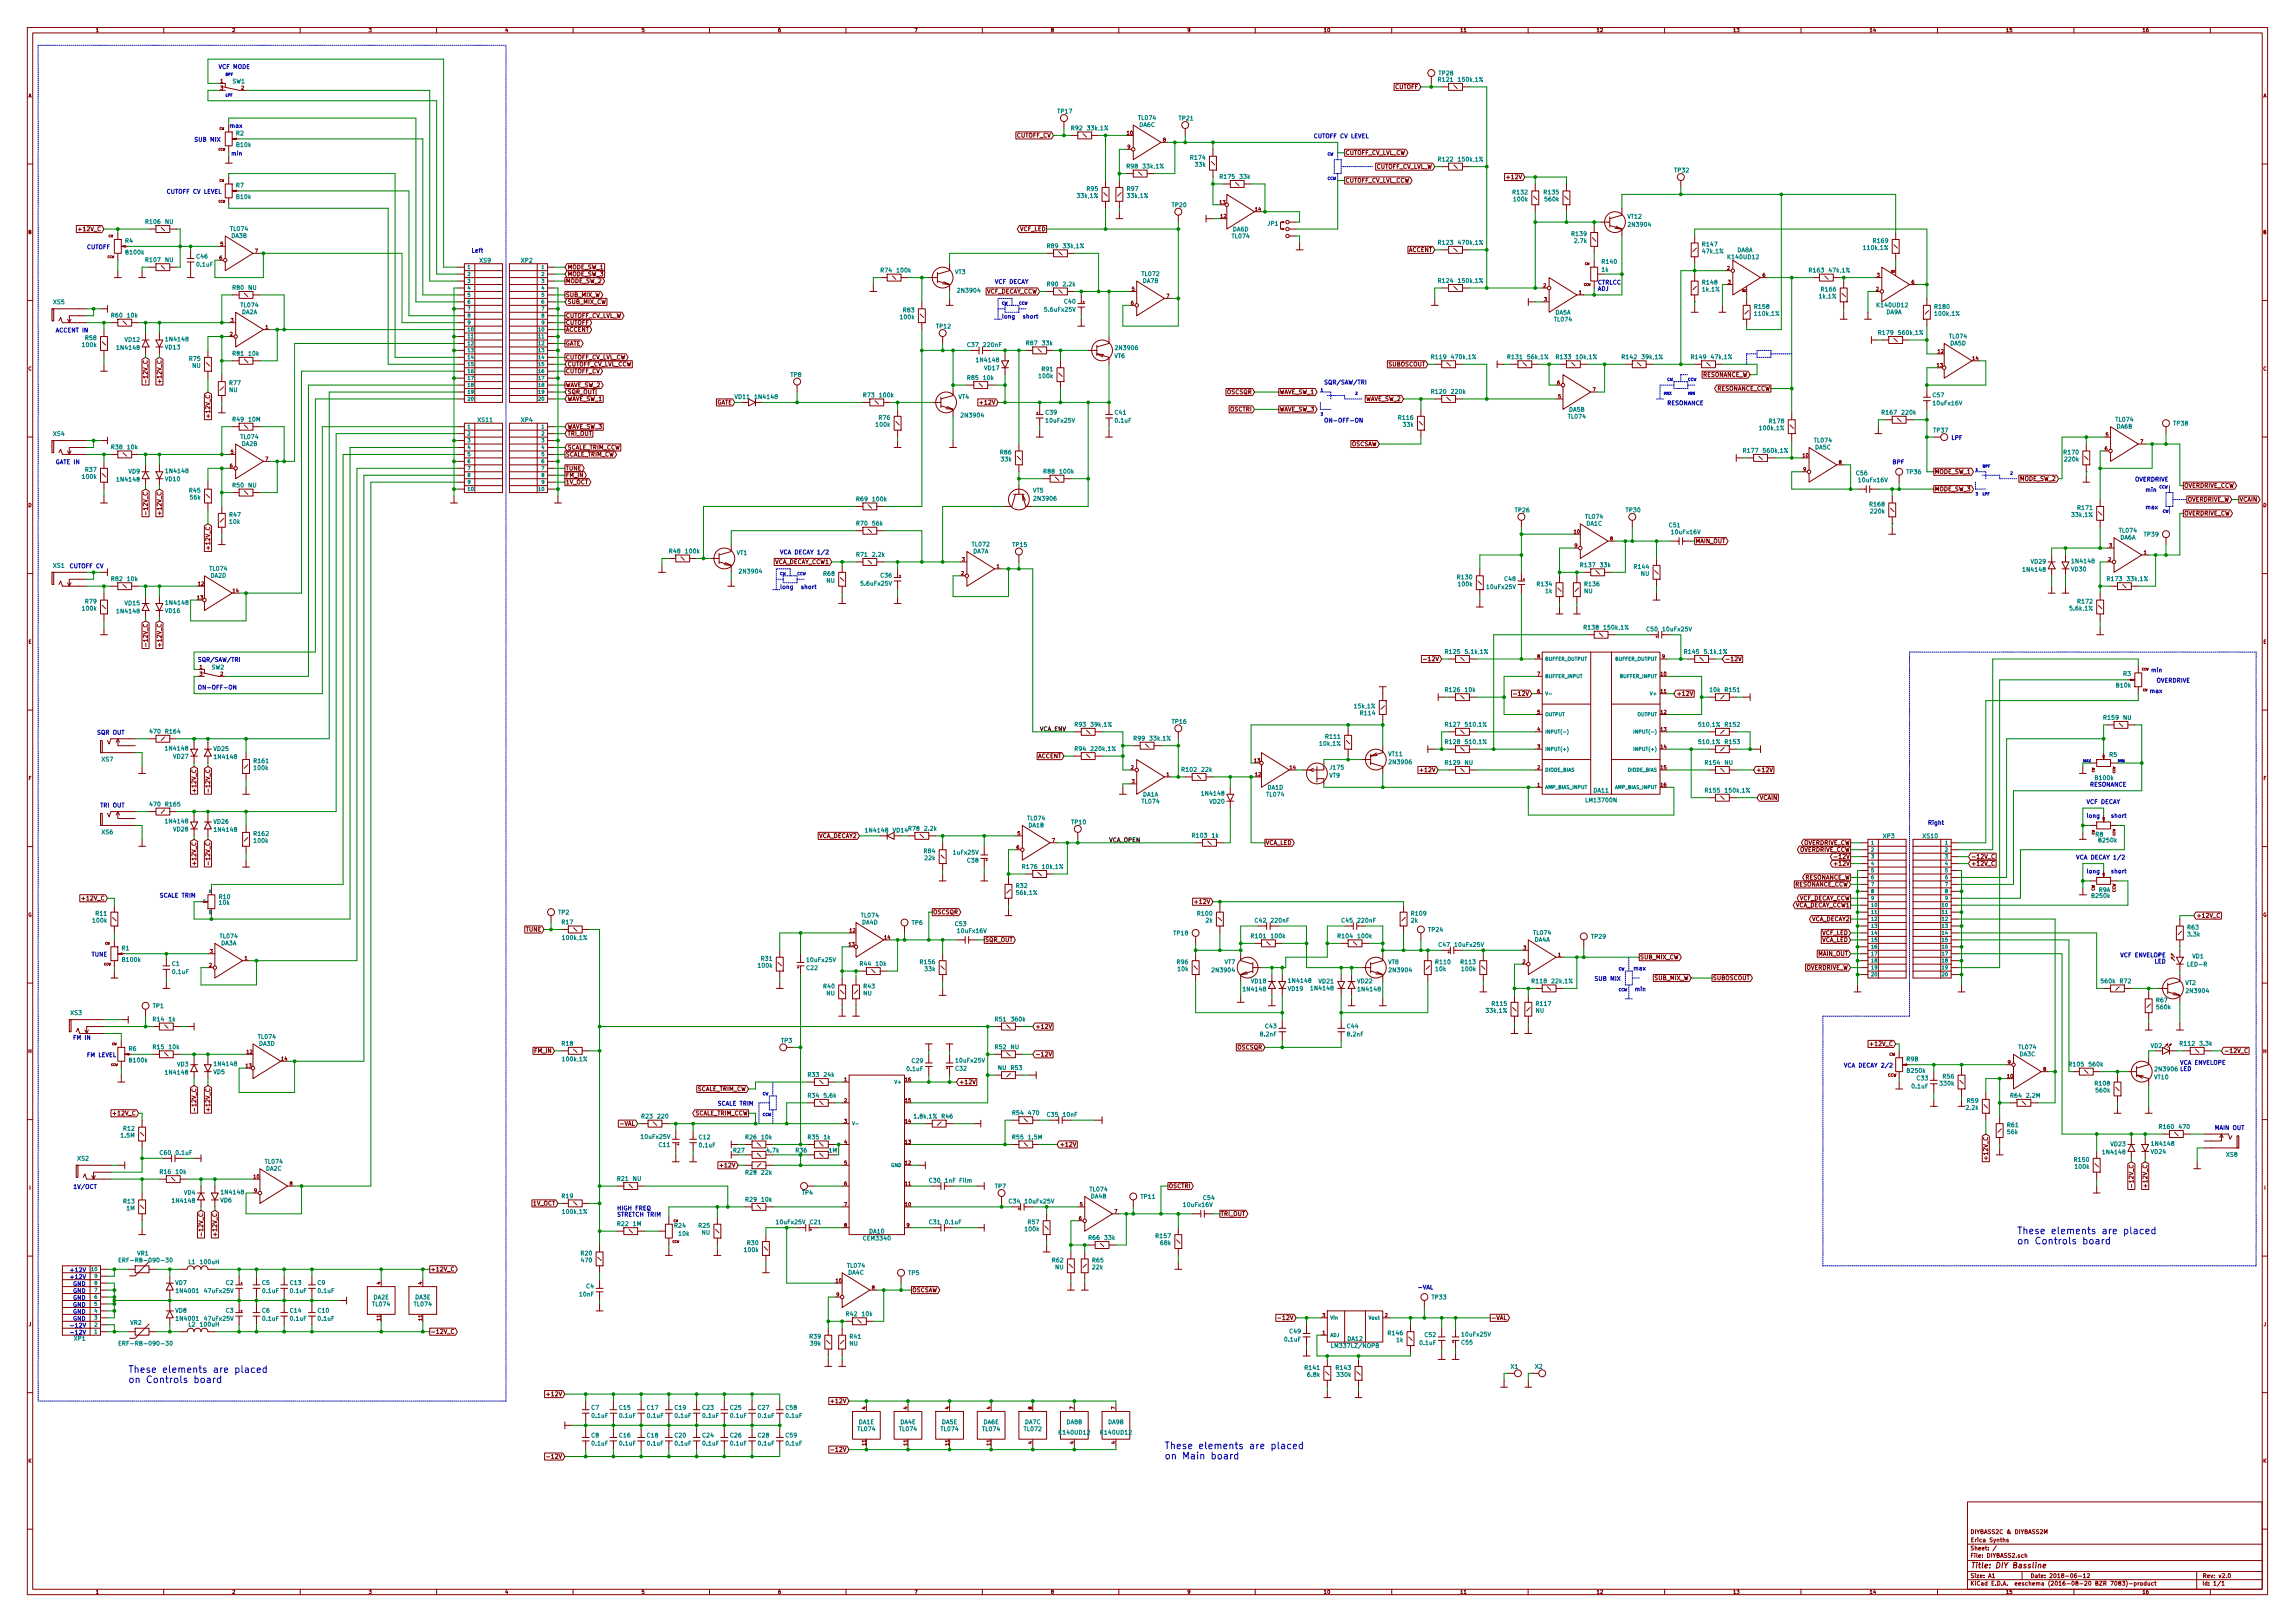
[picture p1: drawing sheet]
<svg xmlns="http://www.w3.org/2000/svg" width="841mm" height="594mm" viewBox="0 0 841 594" stroke-linecap="round" stroke-linejoin="round" font-family="sans-serif">
<defs><g id="words">
<g font-size="3.5" fill="#0000c2">
<text x="739.1" y="452">These elements are placed</text>
<text x="739.1" y="455.7">on Controls board</text>
<text x="47" y="502.8">These elements are placed</text>
<text x="47" y="506.5">on Controls board</text>
<text x="426.7" y="530.8">These elements are placed</text>
<text x="426.7" y="534.5">on Main board</text>
</g>
<text font-size="2.8" fill="#840000" x="722" y="574.4">Title: DIY Bassline</text>
<g font-size="2.1" fill="#0000c2">
<text x="80" y="25.2">VCF MODE</text>
<text x="84.7" y="46.8">max</text>
<text x="71.1" y="51.9">SUB MIX</text>
<text x="481.3" y="50.6">CUTOFF CV LEVEL</text>
<text x="85.1" y="57">min</text>
<text x="61" y="70.9">CUTOFF CV LEVEL</text>
<text x="31.7" y="91.3">CUTOFF</text>
<text x="172.7" y="92.5">Left</text>
<text x="364.5" y="104">VCF DECAY</text>
<text x="585.5" y="104.2">CTRLCC</text>
<text x="585.5" y="106.5">ADJ</text>
<text x="367" y="116.7">long</text>
<text x="374.6" y="116.7">short</text>
<text x="20.3" y="121.7">ACCENT IN</text>
<text x="485.1" y="140.8">SQR/SAW/TRI</text>
<text x="610.9" y="148.4">RESONANCE</text>
<text x="485.1" y="154.8">ON-OFF-ON</text>
<text x="715" y="161.1">LPF</text>
<text x="20.3" y="170">GATE IN</text>
<text x="693.4" y="170">BPF</text>
<text x="782.3" y="176.3">OVERDRIVE</text>
<text x="786.1" y="180.2">min</text>
<text x="786.1" y="186.5">max</text>
<text x="285.8" y="203">VCA DECAY 1/2</text>
<text x="25.4" y="208.1">CUTOFF CV</text>
<text x="285.8" y="215.7">long</text>
<text x="293.4" y="215.7">short</text>
<text x="72.4" y="242.4">SQR/SAW/TRI</text>
<text x="788.7" y="246.2">min</text>
<text x="790.1" y="250">OVERDRIVE</text>
<text x="72.4" y="252.5">ON-OFF-ON</text>
<text x="788.2" y="253.8">max</text>
<text x="36" y="269.1">SQR OUT</text>
<text x="765.8" y="288.1">RESONANCE</text>
<text x="37.2" y="295.7">TRI OUT</text>
<text x="764.5" y="299.5">long</text>
<text x="764.5" y="294.5">VCF DECAY</text>
<text x="773.4" y="299.5">short</text>
<text x="707" y="302.1">Right</text>
<text x="760.7" y="314.8">VCA DECAY 1/2</text>
<text x="764.5" y="319.9">long</text>
<text x="773.4" y="319.9">short</text>
<text x="58.4" y="328.7">SCALE TRIM</text>
<text x="33.6" y="350.3">TUNE</text>
<text x="777.4" y="350.6">VCF ENVELOPE</text>
<text x="789.5" y="352.9">LED</text>
<text x="584.2" y="359.2">SUB MIX</text>
<text x="599" y="355.4">max</text>
<text x="599.5" y="363">min</text>
<text x="26.7" y="380.8">FM IN</text>
<text x="31.7" y="387.2">FM LEVEL</text>
<text x="798.8" y="390">VCA ENVELOPE</text>
<text x="675.6" y="391">VCA DECAY 2/2</text>
<text x="262.9" y="404.9">SCALE TRIM</text>
<text x="811.5" y="413.8">MAIN OUT</text>
<text x="27.9" y="435.4">1V/OCT</text>
<text x="226.1" y="443.3">HIGH FREQ</text>
<text x="226.1" y="445.6">STRETCH TRIM</text>
<text x="25.4" y="465.9">+12V</text>
<text x="25.4" y="468.4">+12V</text>
<text x="26.7" y="471">GND</text>
<text x="26.7" y="473.5">GND</text>
<text x="519.4" y="472.3">-VAL</text>
<text x="26.7" y="476.1">GND</text>
<text x="26.7" y="478.6">GND</text>
<text x="26.7" y="481.1">GND</text>
<text x="26.7" y="483.7">GND</text>
<text x="25.4" y="486.2">-12V</text>
<text x="25.4" y="488.8">-12V</text>
</g>
<g font-size="2.1" fill="#008484">
<text x="527.2" y="29.9">R121</text>
<text x="527.4" y="27.6">TP28</text>
<text x="534.7" y="29.9">150k,1%</text>
<text x="85.2" y="30.6">SW1</text>
<text x="387.7" y="41.6">TP17</text>
<text x="392.7" y="47.7">R92</text>
<text x="398.7" y="47.7">33k,1%</text>
<text x="417.3" y="43.9">TL074</text>
<text x="417.5" y="46.5">DA6C</text>
<text x="432.1" y="44.1">TP21</text>
<text x="86.6" y="49.6">R2</text>
<text x="86.7" y="53.8">B10k</text>
<text x="436.4" y="58.5">R174</text>
<text x="527.2" y="59.1">R122</text>
<text x="534.7" y="59.1">150k,1%</text>
<text x="413" y="61.7">R98</text>
<text x="419" y="61.7">33k,1%</text>
<text x="438" y="61">33k</text>
<text x="447.2" y="65.5">R175</text>
<text x="454.4" y="65.5">33k</text>
<text x="613.7" y="63.1">TP32</text>
<text x="86.6" y="68.7">R7</text>
<text x="398.4" y="69.9">R95</text>
<text x="413.1" y="69.9">R97</text>
<text x="554.5" y="71.2">R132</text>
<text x="565.9" y="71.2">R135</text>
<text x="86.7" y="72.9">B10k</text>
<text x="394.9" y="72.5">33k,1%</text>
<text x="413.3" y="72.5">33k,1%</text>
<text x="429.6" y="75.8">TP20</text>
<text x="554.8" y="73.7">100k</text>
<text x="566.3" y="73.7">560k</text>
<text x="53.5" y="82">R106</text>
<text x="60.5" y="82">NU</text>
<text x="464.6" y="82.6">JP1</text>
<text x="596.5" y="80.1">VT12</text>
<text x="597.1" y="83">2N3904</text>
<text x="45.9" y="89">R4</text>
<text x="84.6" y="84.6">TL074</text>
<text x="84.8" y="87.1">DA3B</text>
<text x="451.6" y="87.3">TL074</text>
<text x="451.8" y="84.7">DA6D</text>
<text x="527.2" y="89.6">R123</text>
<text x="534.7" y="89.6">470k,1%</text>
<text x="576.1" y="86.4">R139</text>
<text x="577.1" y="89">2.7k</text>
<text x="686.6" y="89">R169</text>
<text x="46.2" y="93.2">B100k</text>
<text x="53.5" y="96">R107</text>
<text x="60.5" y="96">NU</text>
<text x="72.1" y="94.7">C46</text>
<text x="383.8" y="90.9">R89</text>
<text x="389.8" y="90.9">33k,1%</text>
<text x="624" y="90.2">R147</text>
<text x="624.1" y="92.8">47k,1%</text>
<text x="633.6" y="94.9">K140UD12</text>
<text x="636.6" y="92.4">DA8A</text>
<text x="683.1" y="91.5">110k,1%</text>
<text x="72.2" y="97.6">0.1uF</text>
<text x="175.8" y="96.2">XS9</text>
<text x="191" y="96.2">XP2</text>
<text x="322.8" y="99.8">R74</text>
<text x="328.8" y="99.8">100k</text>
<text x="350" y="100.4">VT3</text>
<text x="418.6" y="101.1">TL072</text>
<text x="587" y="99.5">1k</text>
<text x="587.2" y="96.6">R140</text>
<text x="663.1" y="99.8">R163</text>
<text x="670.4" y="99.8">47k,1%</text>
<text x="85.3" y="106.1">R80</text>
<text x="91" y="106.1">NU</text>
<text x="351.3" y="107.2">2N3904</text>
<text x="383.8" y="104.8">R90</text>
<text x="389.7" y="104.8">2.2k</text>
<text x="418.8" y="103.6">DA7B</text>
<text x="527.2" y="103.6">R124</text>
<text x="534.7" y="103.6">150k,1%</text>
<text x="624" y="106.8">1k,1%</text>
<text x="624" y="104.2">R148</text>
<text x="667.5" y="106.8">R166</text>
<text x="19.6" y="111.4">XS5</text>
<text x="88.4" y="112.5">TL074</text>
<text x="390.1" y="111.2">C40</text>
<text x="643.1" y="113.1">R158</text>
<text x="666.7" y="109.3">1k,1%</text>
<text x="688.2" y="112.5">K140UD12</text>
<text x="709.1" y="113.1">R180</text>
<text x="40.9" y="116.3">R60</text>
<text x="46.7" y="116.3">10k</text>
<text x="88.6" y="115.1">DA2A</text>
<text x="330" y="116.9">100k</text>
<text x="331.1" y="114.4">R83</text>
<text x="383.1" y="114.1">5.6uFx25V</text>
<text x="569.7" y="117.8">TL074</text>
<text x="569.9" y="115.2">DA5A</text>
<text x="643.3" y="115.6">110k,1%</text>
<text x="691.2" y="115.1">DA9A</text>
<text x="709.3" y="115.6">100k,1%</text>
<text x="31.3" y="124.5">R58</text>
<text x="45.8" y="125.2">VD12</text>
<text x="61.1" y="125">1N4148</text>
<text x="343.2" y="120.3">TP12</text>
<text x="688.5" y="122.6">R179</text>
<text x="696" y="122.6">560k,1%</text>
<text x="714.5" y="123.9">TL074</text>
<text x="30.3" y="127.1">100k</text>
<text x="43.2" y="128.1">1N4148</text>
<text x="60.6" y="128">VD13</text>
<text x="85.3" y="130.2">R81</text>
<text x="91.2" y="130.2">10k</text>
<text x="354.6" y="127.1">C37</text>
<text x="360.6" y="127.1">220nF</text>
<text x="376.1" y="126.4">R87</text>
<text x="382" y="126.4">33k</text>
<text x="408.4" y="131.1">VT6</text>
<text x="409.1" y="128.2">2N3906</text>
<text x="524.7" y="131.5">R119</text>
<text x="532.1" y="131.5">470k,1%</text>
<text x="552.6" y="131.5">R131</text>
<text x="559.9" y="131.5">56k,1%</text>
<text x="570.4" y="131.5">R133</text>
<text x="577.7" y="131.5">10k,1%</text>
<text x="594.5" y="131.5">R142</text>
<text x="601.9" y="131.5">39k,1%</text>
<text x="619.9" y="131.5">R149</text>
<text x="627.3" y="131.5">47k,1%</text>
<text x="714.7" y="126.5">DA5D</text>
<text x="69.4" y="132.2">R75</text>
<text x="70.5" y="134.7">NU</text>
<text x="358.2" y="132.6">1N4148</text>
<text x="360.8" y="135.6">VD17</text>
<text x="381.9" y="136">R91</text>
<text x="84" y="143.6">NU</text>
<text x="84.2" y="141">R77</text>
<text x="289.8" y="138.1">TP8</text>
<text x="354.6" y="139.1">R85</text>
<text x="360.4" y="139.1">10k</text>
<text x="380.8" y="138.5">100k</text>
<text x="269.4" y="146.1">VD11</text>
<text x="277" y="146.1">1N4148</text>
<text x="316.5" y="145.5">R73</text>
<text x="322.5" y="145.5">100k</text>
<text x="351.3" y="146.1">VT4</text>
<text x="524.7" y="144.2">R120</text>
<text x="532" y="144.2">220k</text>
<text x="708.4" y="145.5">C57</text>
<text x="708.7" y="148.4">10uFx16V</text>
<text x="85.3" y="154.4">R49</text>
<text x="91.1" y="154.4">10M</text>
<text x="175.2" y="154.6">XS11</text>
<text x="191" y="154.6">XP4</text>
<text x="322.2" y="153.7">R76</text>
<text x="352.6" y="152.9">2N3904</text>
<text x="383.3" y="151.8">C39</text>
<text x="383.5" y="154.8">10uFx25V</text>
<text x="408.7" y="151.8">C41</text>
<text x="408.8" y="154.8">0.1uF</text>
<text x="512.6" y="153.7">R116</text>
<text x="574.8" y="153.3">TL074</text>
<text x="575" y="150.8">DA5B</text>
<text x="648.5" y="155">R178</text>
<text x="689.8" y="151.8">R167</text>
<text x="697.1" y="151.8">220k</text>
<text x="775.4" y="154.4">TL074</text>
<text x="796.6" y="155.9">TP38</text>
<text x="19.6" y="159.7">XS4</text>
<text x="88.4" y="160.8">TL074</text>
<text x="321.2" y="156.3">100k</text>
<text x="514.2" y="156.3">33k</text>
<text x="645" y="157.6">100k,1%</text>
<text x="708.7" y="158.4">TP37</text>
<text x="775.6" y="157">DA6B</text>
<text x="40.9" y="164.5">R38</text>
<text x="46.7" y="164.5">10k</text>
<text x="88.6" y="163.3">DA2B</text>
<text x="366.6" y="166.4">R86</text>
<text x="639" y="165.8">R177</text>
<text x="646.4" y="165.8">560k,1%</text>
<text x="664.9" y="162">TL074</text>
<text x="665.1" y="164.6">DA5C</text>
<text x="756.4" y="166.4">R170</text>
<text x="31.3" y="172.8">R37</text>
<text x="47.1" y="173.4">VD9</text>
<text x="61.1" y="173.3">1N4148</text>
<text x="366.9" y="169">33k</text>
<text x="382.5" y="173.4">R88</text>
<text x="388.5" y="173.4">100k</text>
<text x="698.8" y="173.6">TP36</text>
<text x="756.8" y="169">220k</text>
<text x="30.3" y="175.3">100k</text>
<text x="43.2" y="176.4">1N4148</text>
<text x="60.6" y="176.2">VD10</text>
<text x="85.3" y="178.5">R50</text>
<text x="91" y="178.5">NU</text>
<text x="680.3" y="174.1">C56</text>
<text x="681.4" y="176.6">10uFx16V</text>
<text x="69.4" y="180.4">R45</text>
<text x="69.7" y="183">56k</text>
<text x="313.9" y="183.6">R69</text>
<text x="319.9" y="183.6">100k</text>
<text x="378.6" y="180.4">VT5</text>
<text x="379.2" y="183.4">2N3906</text>
<text x="685.3" y="185.5">R168</text>
<text x="84.2" y="189.3">R47</text>
<text x="84.2" y="191.8">10k</text>
<text x="555.3" y="187.6">TP26</text>
<text x="581.1" y="190">TL074</text>
<text x="596" y="187.6">TP30</text>
<text x="685.6" y="188">220k</text>
<text x="759.4" y="189.3">33k,1%</text>
<text x="761.5" y="186.8">R171</text>
<text x="313.9" y="192.5">R70</text>
<text x="319.8" y="192.5">56k</text>
<text x="581.3" y="192.5">DA1C</text>
<text x="611.7" y="193.1">C51</text>
<text x="612.8" y="195.7">10uFx16V</text>
<text x="776.7" y="195.1">TL074</text>
<text x="776.9" y="197.6">DA6A</text>
<text x="785.8" y="196.5">TP39</text>
<text x="245.3" y="202.6">R48</text>
<text x="251.3" y="202.6">100k</text>
<text x="270" y="203.3">VT1</text>
<text x="313.9" y="203.9">R71</text>
<text x="319.8" y="203.9">2.2k</text>
<text x="356.3" y="200.1">TL072</text>
<text x="356.5" y="202.7">DA7A</text>
<text x="371.2" y="200.3">TP15</text>
<text x="19.6" y="207.9">XS1</text>
<text x="76.9" y="209">TL074</text>
<text x="579.3" y="207.7">R137</text>
<text x="586.5" y="207.7">33k</text>
<text x="599" y="208.4">R144</text>
<text x="741.7" y="209.4">1N4148</text>
<text x="744.3" y="206.4">VD29</text>
<text x="759.1" y="209.2">VD30</text>
<text x="759.6" y="206.3">1N4148</text>
<text x="40.9" y="212.8">R82</text>
<text x="46.7" y="212.8">10k</text>
<text x="77.1" y="211.6">DA2D</text>
<text x="271.3" y="210">2N3904</text>
<text x="301.9" y="210.9">R68</text>
<text x="302.9" y="213.4">NU</text>
<text x="315.8" y="214.5">5.6uFx25V</text>
<text x="322.8" y="211.5">C36</text>
<text x="534.2" y="212.2">R130</text>
<text x="534.5" y="214.7">100k</text>
<text x="545.1" y="215.7">10uFx25V</text>
<text x="551.4" y="212.8">C48</text>
<text x="563.4" y="214.7">R134</text>
<text x="580.8" y="214.7">R136</text>
<text x="601.3" y="210.9">NU</text>
<text x="772.3" y="212.8">R173</text>
<text x="779.7" y="212.8">33k,1%</text>
<text x="31.3" y="221.1">R79</text>
<text x="45.8" y="221.7">VD15</text>
<text x="61.1" y="221.5">1N4148</text>
<text x="566.4" y="217.2">1k</text>
<text x="580.5" y="217.2">NU</text>
<text x="761.5" y="221.1">R172</text>
<text x="30.3" y="223.6">100k</text>
<text x="43.2" y="224.6">1N4148</text>
<text x="60.6" y="224.5">VD16</text>
<text x="758.7" y="223.6">5.6k,1%</text>
<text x="580.5" y="230.6">R138</text>
<text x="588" y="230.6">150k,1%</text>
<text x="603.5" y="231.2">C50</text>
<text x="609.6" y="231.2">10uFx25V</text>
<text x="529.7" y="239.5">R125</text>
<text x="537.2" y="239.5">5.1k,1%</text>
<text x="617.4" y="239.5">R145</text>
<text x="624.8" y="239.5">5.1k,1%</text>
<text x="77.6" y="245.2">SW2</text>
<text x="775.6" y="251.8">B10k</text>
<text x="778.1" y="247.6">R3</text>
<text x="529.7" y="253.4">R126</text>
<text x="537" y="253.4">10k</text>
<text x="626.6" y="253.4">10k</text>
<text x="632.3" y="253.4">R151</text>
<text x="496.5" y="259.4">15k,1%</text>
<text x="498.6" y="261.9">R114</text>
<text x="771" y="263.6">R159</text>
<text x="778" y="263.6">NU</text>
<text x="55" y="268.7">470</text>
<text x="60.8" y="268.7">R164</text>
<text x="393.9" y="266.1">R93</text>
<text x="399.9" y="266.1">39k,1%</text>
<text x="429.6" y="265.1">TP16</text>
<text x="529.7" y="266.1">R127</text>
<text x="537.2" y="266.1">510,1%</text>
<text x="622.8" y="266.1">510,1%</text>
<text x="632.3" y="266.1">R152</text>
<text x="61" y="274.9">1N4148</text>
<text x="78.4" y="275">VD25</text>
<text x="393.9" y="275">R94</text>
<text x="400" y="275">220k,1%</text>
<text x="415.5" y="271.2">R99</text>
<text x="421.5" y="271.2">33k,1%</text>
<text x="483.8" y="273.1">10k,1%</text>
<text x="485.9" y="270.6">R111</text>
<text x="529.7" y="272.5">R128</text>
<text x="537.2" y="272.5">510,1%</text>
<text x="622.8" y="272.5">510,1%</text>
<text x="632.3" y="272.5">R153</text>
<text x="37.3" y="278.9">XS7</text>
<text x="63.6" y="277.8">VD27</text>
<text x="78.9" y="278">1N4148</text>
<text x="93.2" y="279.5">R161</text>
<text x="487.5" y="281.9">J175</text>
<text x="508.8" y="276.9">VT11</text>
<text x="509.4" y="279.9">2N3906</text>
<text x="529.7" y="280.1">R129</text>
<text x="536.7" y="280.1">NU</text>
<text x="625" y="280.1">R154</text>
<text x="632" y="280.1">NU</text>
<text x="773" y="277.2">R5</text>
<text x="93.2" y="282">100k</text>
<text x="433.2" y="282.6">R102</text>
<text x="440.4" y="282.6">22k</text>
<text x="487.1" y="284.8">VT9</text>
<text x="767.9" y="285.7">B100k</text>
<text x="418.8" y="291.7">DA1A</text>
<text x="440.7" y="291.4">1N4148</text>
<text x="464.3" y="291.7">TL074</text>
<text x="464.5" y="289.2">DA1D</text>
<text x="581.5" y="293.8">LM13700N</text>
<text x="584" y="290.3">DA11</text>
<text x="625" y="290.3">R155</text>
<text x="632.5" y="290.3">150k,1%</text>
<text x="55" y="295.3">470</text>
<text x="60.8" y="295.3">R165</text>
<text x="418.6" y="294.3">TL074</text>
<text x="443.4" y="294.3">VD20</text>
<text x="37.3" y="305.6">XS6</text>
<text x="61" y="301.5">1N4148</text>
<text x="63.6" y="304.5">VD28</text>
<text x="78.4" y="301.7">VD26</text>
<text x="78.9" y="304.6">1N4148</text>
<text x="317.5" y="304.9">1N4148</text>
<text x="327.3" y="304.9">VD14</text>
<text x="333" y="304.2">R78</text>
<text x="338.9" y="304.2">2.2k</text>
<text x="376.7" y="300.5">TL074</text>
<text x="376.9" y="303">DA1B</text>
<text x="392.8" y="301.9">TP10</text>
<text x="93.2" y="306.1">R162</text>
<text x="93.2" y="308.7">100k</text>
<text x="437" y="306.8">R103</text>
<text x="444.1" y="306.8">1k</text>
<text x="690.1" y="307">XP3</text>
<text x="704.8" y="307">XS10</text>
<text x="768" y="306.4">R8</text>
<text x="769.2" y="308.5">B250k</text>
<text x="338.7" y="312.5">R84</text>
<text x="339" y="315">22k</text>
<text x="349.5" y="313">1uFx25V</text>
<text x="354.6" y="315.9">C38</text>
<text x="374.8" y="318.2">R176</text>
<text x="382.1" y="318.2">10k,1%</text>
<text x="80.4" y="329.3">R10</text>
<text x="372.5" y="325.2">R32</text>
<text x="372.6" y="327.7">56k,1%</text>
<text x="766.7" y="328.9">B250k</text>
<text x="769.1" y="326.7">R9A</text>
<text x="35.2" y="335.4">R11</text>
<text x="80.4" y="331.4">10k</text>
<text x="204.7" y="334.9">TP2</text>
<text x="438.9" y="335.4">R100</text>
<text x="517.3" y="335.4">R109</text>
<text x="34.1" y="337.9">100k</text>
<text x="206" y="338.5">R17</text>
<text x="315.7" y="336">TL074</text>
<text x="315.9" y="338.6">DA4D</text>
<text x="334.2" y="338.7">TP6</text>
<text x="350.1" y="339.2">C53</text>
<text x="351.2" y="341.7">10uFx16V</text>
<text x="441.9" y="337.9">2k</text>
<text x="460" y="337.9">C42</text>
<text x="466" y="337.9">220nF</text>
<text x="491.7" y="337.9">C45</text>
<text x="497.7" y="337.9">220nF</text>
<text x="517.1" y="337.9">2k</text>
<text x="523.6" y="341.3">TP24</text>
<text x="801.7" y="340.4">R63</text>
<text x="80.7" y="343.7">TL074</text>
<text x="80.9" y="346.2">DA3A</text>
<text x="206.4" y="344.2">100k,1%</text>
<text x="430.2" y="342.5">TP18</text>
<text x="458.6" y="343.6">R101</text>
<text x="466" y="343.6">100k</text>
<text x="490.4" y="343.6">R104</text>
<text x="497.7" y="343.6">100k</text>
<text x="527.3" y="346.8">C47</text>
<text x="533.4" y="346.8">10uFx25V</text>
<text x="562.1" y="342.4">TL074</text>
<text x="562.3" y="344.9">DA4A</text>
<text x="583.3" y="343.8">TP29</text>
<text x="801.8" y="343">3.3k</text>
<text x="44.7" y="348.1">R1</text>
<text x="45" y="352.3">B100k</text>
<text x="63.1" y="353.8">C1</text>
<text x="279" y="351.9">R31</text>
<text x="295.9" y="352.3">10uFx25V</text>
<text x="315.2" y="353.8">R44</text>
<text x="321.1" y="353.8">10k</text>
<text x="337.3" y="353.1">R156</text>
<text x="431.4" y="353.1">R96</text>
<text x="448.8" y="353.1">VT7</text>
<text x="508.7" y="353.1">VT8</text>
<text x="526.2" y="353.1">R110</text>
<text x="535.5" y="353.1">R113</text>
<text x="801.9" y="354">LED-R</text>
<text x="803.4" y="351">VD1</text>
<text x="63.3" y="356.7">0.1uF</text>
<text x="278" y="354.4">100k</text>
<text x="295.6" y="355.3">C22</text>
<text x="339" y="355.7">33k</text>
<text x="431.7" y="355.7">10k</text>
<text x="444.5" y="356.1">2N3904</text>
<text x="472.6" y="360">1N4148</text>
<text x="509.4" y="356.1">2N3904</text>
<text x="526.2" y="355.7">10k</text>
<text x="535.8" y="355.7">100k</text>
<text x="301.9" y="362">R40</text>
<text x="302.9" y="364.6">NU</text>
<text x="316.4" y="364.6">NU</text>
<text x="316.6" y="362">R43</text>
<text x="456" y="363.1">1N4148</text>
<text x="458.6" y="360.1">VD18</text>
<text x="472.1" y="362.9">VD19</text>
<text x="480.7" y="362.7">1N4148</text>
<text x="483.4" y="360.2">VD21</text>
<text x="497.5" y="360.1">VD22</text>
<text x="498" y="363.1">1N4148</text>
<text x="561.5" y="360.1">R118</text>
<text x="568.8" y="360.1">22k,1%</text>
<text x="770.1" y="360.1">560k</text>
<text x="777" y="360.1">R72</text>
<text x="800.8" y="360.8">VT2</text>
<text x="801.5" y="363.7">2N3904</text>
<text x="25.9" y="371.8">XS3</text>
<text x="56.1" y="369.2">TP1</text>
<text x="544.8" y="370.9">33k,1%</text>
<text x="546.9" y="368.4">R115</text>
<text x="562.8" y="370.9">NU</text>
<text x="563.1" y="368.4">R117</text>
<text x="790.3" y="367.1">R67</text>
<text x="790.4" y="369.6">560k</text>
<text x="56.1" y="374.1">R14</text>
<text x="61.8" y="374.1">1k</text>
<text x="364.7" y="374.1">R51</text>
<text x="370.7" y="374.1">360k</text>
<text x="463.8" y="376.6">C43</text>
<text x="493.8" y="376.6">C44</text>
<text x="94.7" y="380.5">TL074</text>
<text x="94.9" y="383">DA3D</text>
<text x="206" y="383">R18</text>
<text x="286.3" y="381.9">TP3</text>
<text x="462" y="379.6">8.2nF</text>
<text x="493.9" y="379.6">8.2nF</text>
<text x="788.2" y="383.8">VD2</text>
<text x="799" y="383">R112</text>
<text x="806.2" y="383">3.3k</text>
<text x="47.2" y="384.9">R6</text>
<text x="47.5" y="389.1">B100k</text>
<text x="56.1" y="384.2">R15</text>
<text x="62" y="384.2">10k</text>
<text x="206.4" y="388.7">100k,1%</text>
<text x="334.2" y="389.3">C29</text>
<text x="350.5" y="389.2">10uFx25V</text>
<text x="364.7" y="384.2">R52</text>
<text x="370.4" y="384.2">NU</text>
<text x="698.7" y="388.7">R9B</text>
<text x="739.9" y="384.3">TL074</text>
<text x="740.1" y="386.8">DA3C</text>
<text x="61" y="393.5">1N4148</text>
<text x="64.9" y="390.6">VD3</text>
<text x="78.3" y="393.4">VD5</text>
<text x="78.9" y="390.4">1N4148</text>
<text x="296.1" y="394.4">R33</text>
<text x="302" y="394.4">24k</text>
<text x="332.4" y="392.3">0.1uF</text>
<text x="350.2" y="392.1">C32</text>
<text x="365.7" y="391.9">NU</text>
<text x="370.6" y="391.9">R53</text>
<text x="699" y="392.9">B250k</text>
<text x="702.5" y="395.7">C33</text>
<text x="712.1" y="395">R56</text>
<text x="758.3" y="390.6">R105</text>
<text x="765.7" y="390.6">560k</text>
<text x="789.5" y="395.3">VT10</text>
<text x="790.1" y="392.4">2N3906 LED</text>
<text x="700.7" y="398.6">0.1uF</text>
<text x="711" y="397.6">330k</text>
<text x="767.9" y="397.6">R108</text>
<text x="768.2" y="400.1">560k</text>
<text x="296.1" y="402">R34</text>
<text x="302.1" y="402">5.6k</text>
<text x="720.6" y="406.5">2.2k</text>
<text x="721" y="403.9">R59</text>
<text x="736.8" y="402">R64</text>
<text x="742.7" y="402">2.2M</text>
<text x="235.2" y="409.6">R23</text>
<text x="241.1" y="409.6">220</text>
<text x="335.2" y="409.6">1.8k,1%</text>
<text x="345.2" y="409.6">R46</text>
<text x="371.1" y="408.4">R54</text>
<text x="377" y="408.4">470</text>
<text x="383.8" y="409">C35</text>
<text x="389.7" y="409">10nF</text>
<text x="735.7" y="412.8">R61</text>
<text x="791.4" y="413.5">R160</text>
<text x="798.7" y="413.5">470</text>
<text x="44.4" y="416.6">1.5M</text>
<text x="45.3" y="414.1">R12</text>
<text x="235.2" y="417.1">10uFx25V</text>
<text x="256.3" y="417.3">C12</text>
<text x="273.3" y="417.3">R26</text>
<text x="279.1" y="417.3">10k</text>
<text x="296.1" y="417.3">R35</text>
<text x="301.9" y="417.3">1k</text>
<text x="371.1" y="417.3">R55</text>
<text x="376.9" y="417.3">1.5M</text>
<text x="735.7" y="415.4">56k</text>
<text x="773.6" y="419.8">VD23</text>
<text x="788.8" y="419.7">1N4148</text>
<text x="28.4" y="425.1">XS2</text>
<text x="58.6" y="423">C60</text>
<text x="64.6" y="423">0.1uF</text>
<text x="241.5" y="420.1">C11</text>
<text x="256.4" y="420.2">0.1uF</text>
<text x="268.8" y="422.1">R27</text>
<text x="281.1" y="422.1">4.7k</text>
<text x="291.7" y="422.1">R36</text>
<text x="303.7" y="422.1">1M</text>
<text x="760.2" y="425.5">R150</text>
<text x="770.9" y="422.8">1N4148</text>
<text x="788.3" y="422.6">VD24</text>
<text x="815.9" y="423.7">XS8</text>
<text x="58.6" y="430">R16</text>
<text x="64.5" y="430">10k</text>
<text x="97.3" y="426.2">TL074</text>
<text x="97.5" y="428.7">DA2C</text>
<text x="273.3" y="430.2">R28</text>
<text x="279.1" y="430.2">22k</text>
<text x="760.6" y="428.1">100k</text>
<text x="67.5" y="437.6">VD4</text>
<text x="81.4" y="437.4">1N4148</text>
<text x="226.3" y="432.5">R21</text>
<text x="231.9" y="432.5">NU</text>
<text x="294" y="437.6">TP4</text>
<text x="340.6" y="433.1">C30</text>
<text x="346.9" y="433.1">1nF Film</text>
<text x="364.7" y="435.3">TP7</text>
<text x="399.5" y="436.4">TL074</text>
<text x="45.3" y="440.8">R13</text>
<text x="46.4" y="443.3">1M</text>
<text x="63.5" y="440.5">1N4148</text>
<text x="80.8" y="440.4">VD6</text>
<text x="206" y="438.9">R19</text>
<text x="273.3" y="440.1">R29</text>
<text x="279.1" y="440.1">10k</text>
<text x="369.8" y="440.8">C34</text>
<text x="375.9" y="440.8">10uFx25V</text>
<text x="399.7" y="438.9">DA4B</text>
<text x="418.2" y="439.1">TP11</text>
<text x="434" y="442">10uFx16V</text>
<text x="441" y="439.5">C54</text>
<text x="206.4" y="444.6">100k,1%</text>
<text x="226.3" y="449">R22</text>
<text x="232" y="449">1M</text>
<text x="247.2" y="449.7">R24</text>
<text x="256.1" y="449.7">R25</text>
<text x="284.7" y="448.4">10uFx25V</text>
<text x="296.9" y="448.4">C21</text>
<text x="340.6" y="448.4">C31</text>
<text x="346.5" y="448.4">0.1uF</text>
<text x="376.8" y="448.4">R57</text>
<text x="248.8" y="452.6">10k</text>
<text x="257.1" y="452.2">NU</text>
<text x="316.6" y="454.3">CEM3340</text>
<text x="318.6" y="451.8">DA10</text>
<text x="375.8" y="450.9">100k</text>
<text x="399" y="454.1">R66</text>
<text x="404.9" y="454.1">33k</text>
<text x="423.7" y="453.5">R157</text>
<text x="50.3" y="459.8">VR1</text>
<text x="213" y="459.8">R20</text>
<text x="272.9" y="458.5">100k</text>
<text x="273.9" y="456">R30</text>
<text x="425.3" y="456">68k</text>
<text x="45.7" y="462.4">ERF-RB-090-30</text>
<text x="69.1" y="463">L1</text>
<text x="73.6" y="463">100uH</text>
<text x="213.2" y="462.4">470</text>
<text x="310.6" y="464.3">TL074</text>
<text x="310.8" y="466.8">DA4C</text>
<text x="332.9" y="467">TP5</text>
<text x="385.7" y="462.4">R62</text>
<text x="386.7" y="464.9">NU</text>
<text x="400.4" y="462.4">R65</text>
<text x="400.4" y="464.9">22k</text>
<text x="64.3" y="470.6">VD7</text>
<text x="64.9" y="473.6">1N4001</text>
<text x="75.2" y="473.6">47uFx25V</text>
<text x="82.8" y="470.6">C2</text>
<text x="96.1" y="470.6">C5</text>
<text x="96.3" y="473.6">0.1uF</text>
<text x="106.4" y="470.6">C13</text>
<text x="106.5" y="473.6">0.1uF</text>
<text x="116.4" y="470.6">C9</text>
<text x="116.7" y="473.6">0.1uF</text>
<text x="214.9" y="471.9">C4</text>
<text x="136.6" y="478.4">TL074</text>
<text x="136.9" y="475.9">DA2E</text>
<text x="151.9" y="478.4">TL074</text>
<text x="152.1" y="475.9">DA3E</text>
<text x="212.5" y="474.8">10nF</text>
<text x="524.8" y="475.9">TP33</text>
<text x="47.8" y="485.2">VR2</text>
<text x="64.3" y="480.8">VD8</text>
<text x="64.9" y="483.7">1N4001</text>
<text x="69.1" y="485.8">L2</text>
<text x="73.6" y="485.8">100uH</text>
<text x="75.2" y="483.7">47uFx25V</text>
<text x="82.8" y="480.8">C3</text>
<text x="96.1" y="480.8">C6</text>
<text x="96.3" y="483.7">0.1uF</text>
<text x="106.4" y="480.8">C14</text>
<text x="106.5" y="483.7">0.1uF</text>
<text x="116.6" y="480.8">C10</text>
<text x="116.7" y="483.7">0.1uF</text>
<text x="310.1" y="482">R42</text>
<text x="316" y="482">10k</text>
<text x="27.2" y="491">XP1</text>
<text x="296.8" y="490.3">R39</text>
<text x="311.5" y="490.3">R41</text>
<text x="470.9" y="491.3">0.1uF</text>
<text x="472.7" y="488.4">C49</text>
<text x="493.9" y="491.1">DA12</text>
<text x="508.8" y="489">R146</text>
<text x="511.8" y="491.6">1k</text>
<text x="522.2" y="489.7">C52</text>
<text x="535.9" y="489.5">10uFx25V</text>
<text x="45.7" y="492.8">ERF-RB-090-30</text>
<text x="297.1" y="492.8">39k</text>
<text x="311.3" y="492.8">NU</text>
<text x="488.6" y="493.7">LM337LZ/NOPB</text>
<text x="520.4" y="492.6">0.1uF</text>
<text x="535.7" y="492.5">C55</text>
<text x="478.3" y="501.7">R141</text>
<text x="489.7" y="501.7">R143</text>
<text x="553.7" y="501.3">X1</text>
<text x="562.6" y="501.3">X2</text>
<text x="479.3" y="504.3">6.8k</text>
<text x="490.1" y="504.3">330k</text>
<text x="216.7" y="516.3">C7</text>
<text x="217" y="519.3">0.1uF</text>
<text x="227.1" y="516.3">C15</text>
<text x="227.2" y="519.3">0.1uF</text>
<text x="237.2" y="516.3">C17</text>
<text x="237.3" y="519.3">0.1uF</text>
<text x="247.4" y="516.3">C19</text>
<text x="247.5" y="519.3">0.1uF</text>
<text x="257.5" y="516.3">C23</text>
<text x="257.6" y="519.3">0.1uF</text>
<text x="267.7" y="516.3">C25</text>
<text x="267.8" y="519.3">0.1uF</text>
<text x="277.9" y="516.3">C27</text>
<text x="278" y="519.3">0.1uF</text>
<text x="288" y="516.3">C58</text>
<text x="288.1" y="519.3">0.1uF</text>
<text x="314.7" y="521.6">DA1E</text>
<text x="329.9" y="521.6">DA4E</text>
<text x="345.2" y="521.6">DA5E</text>
<text x="360.4" y="521.6">DA6E</text>
<text x="375.6" y="521.6">DA7C</text>
<text x="390.8" y="521.6">DA8B</text>
<text x="406.1" y="521.6">DA9B</text>
<text x="216.7" y="526.5">C8</text>
<text x="227.1" y="526.5">C16</text>
<text x="237.2" y="526.5">C18</text>
<text x="247.4" y="526.5">C20</text>
<text x="257.5" y="526.5">C24</text>
<text x="267.7" y="526.5">C26</text>
<text x="277.9" y="526.5">C28</text>
<text x="288" y="526.5">C59</text>
<text x="314.4" y="524.2">TL074</text>
<text x="329.7" y="524.2">TL074</text>
<text x="344.9" y="524.2">TL074</text>
<text x="360.1" y="524.2">TL074</text>
<text x="375.4" y="524.2">TL072</text>
<text x="388.5" y="525.4">K140UD12</text>
<text x="403.7" y="525.4">K140UD12</text>
<text x="217" y="529.4">0.1uF</text>
<text x="227.2" y="529.4">0.1uF</text>
<text x="237.3" y="529.4">0.1uF</text>
<text x="247.5" y="529.4">0.1uF</text>
<text x="257.6" y="529.4">0.1uF</text>
<text x="267.8" y="529.4">0.1uF</text>
<text x="278" y="529.4">0.1uF</text>
<text x="288.1" y="529.4">0.1uF</text>
</g>
<g font-size="2.1" fill="#840000">
<text x="511.2" y="32.6">CUTOFF</text>
<text x="372.4" y="50.4">CUTOFF_CV</text>
<text x="493" y="56.7">CUTOFF_CV_LVL_CW</text>
<text x="503.8" y="61.8">CUTOFF_CV_LVL_W</text>
<text x="552.9" y="65.6">+12V</text>
<text x="493" y="66.9">CUTOFF_CV_LVL_CCW</text>
<text x="29.5" y="84.7">+12V_C</text>
<text x="373.6" y="84.7">VCF_LED</text>
<text x="516" y="92.3">ACCENT</text>
<text x="207.9" y="98.6">MODE_SW_1</text>
<text x="207.9" y="101.2">MODE_SW_3</text>
<text x="207.3" y="103.7">MODE_SW_2</text>
<text x="361" y="107.5">VCF_DECAY_CCW</text>
<text x="207.3" y="108.8">SUB_MIX_W</text>
<text x="207.9" y="111.3">SUB_MIX_CW</text>
<text x="207.3" y="116.4">CUTOFF_CV_LVL_W</text>
<text x="207.3" y="118.9">CUTOFF</text>
<text x="207.3" y="121.5">ACCENT</text>
<text x="207.3" y="131.6">CUTOFF_CV_LVL_CW</text>
<text x="207.3" y="126.6">GATE</text>
<text x="207.3" y="136.7">CUTOFF_CV</text>
<text x="207.9" y="134.2">CUTOFF_CV_LVL_CCW</text>
<text x="508.8" y="134.2">SUBOSCOUT</text>
<text x="623.7" y="138">RESONANCE_W</text>
<text x="54.1" y="139" transform="rotate(-90 54.1 139)">-12V_C</text>
<text x="59.2" y="139.5" transform="rotate(-90 59.2 139.5)">+12V_C</text>
<text x="207.3" y="141.8">WAVE_SW_2</text>
<text x="628.9" y="143.1">RESONANCE_CCW</text>
<text x="207.9" y="144.3">SQR_OUT</text>
<text x="207.9" y="146.9">WAVE_SW_1</text>
<text x="262.4" y="148.2">GATE</text>
<text x="359.8" y="148.2">+12V</text>
<text x="449.6" y="144.3">OSCSQR</text>
<text x="468.9" y="144.3">WAVE_SW_1</text>
<text x="500.1" y="146.9">WAVE_SW_2</text>
<text x="77" y="152.2" transform="rotate(-90 77 152.2)">+12V_C</text>
<text x="450.8" y="150.7">OSCTRI</text>
<text x="468.9" y="150.7">WAVE_SW_3</text>
<text x="207.9" y="159.6">TRI_OUT</text>
<text x="207.9" y="157">WAVE_SW_3</text>
<text x="207.3" y="167.2">SCALE_TRIM_CW</text>
<text x="207.9" y="164.7">SCALE_TRIM_CCW</text>
<text x="495" y="163.4">OSCSAW</text>
<text x="207.3" y="172.3">TUNE</text>
<text x="708.9" y="173.6">MODE_SW_1</text>
<text x="207.3" y="174.8">FM_IN</text>
<text x="207.3" y="177.4">1V_OCT</text>
<text x="708.9" y="179.9">MODE_SW_3</text>
<text x="740.1" y="176.1">MODE_SW_2</text>
<text x="800.4" y="178.6">OVERDRIVE_CCW</text>
<text x="801.3" y="183.7">OVERDRIVE_W</text>
<text x="820.7" y="183.7">VCAIN</text>
<text x="54.1" y="187.2" transform="rotate(-90 54.1 187.2)">-12V_C</text>
<text x="59.2" y="187.8" transform="rotate(-90 59.2 187.8)">+12V_C</text>
<text x="800.4" y="188.8">OVERDRIVE_CW</text>
<text x="77" y="200.5" transform="rotate(-90 77 200.5)">+12V_C</text>
<text x="621.3" y="199">MAIN_OUT</text>
<text x="283.4" y="206.6">VCA_DECAY_CCW1</text>
<text x="54.1" y="235.5" transform="rotate(-90 54.1 235.5)">-12V_C</text>
<text x="59.2" y="236" transform="rotate(-90 59.2 236)">+12V_C</text>
<text x="522.9" y="242.1">-12V</text>
<text x="632.1" y="242.1">-12V</text>
<text x="556" y="254.8">-12V</text>
<text x="614.3" y="254.8">+12V</text>
<text x="380.1" y="277.7">ACCENT</text>
<text x="521.1" y="282.8">+12V</text>
<text x="643.5" y="282.8">+12V</text>
<text x="71.9" y="289.4" transform="rotate(-90 71.9 289.4)">+12V_C</text>
<text x="77" y="288.8" transform="rotate(-90 77 288.8)">-12V_C</text>
<text x="644.8" y="292.9">VCAIN</text>
<text x="299.8" y="306.9">VCA_DECAY2</text>
<text x="463.8" y="309.4">VCA_LED</text>
<text x="659.2" y="312">OVERDRIVE_CCW</text>
<text x="660.7" y="309.4">OVERDRIVE_CW</text>
<text x="71.9" y="316" transform="rotate(-90 71.9 316)">+12V_C</text>
<text x="77" y="315.5" transform="rotate(-90 77 315.5)">-12V_C</text>
<text x="672.9" y="317.1">+12V</text>
<text x="673.5" y="314.5">-12V</text>
<text x="722.3" y="317.1">+12V_C</text>
<text x="722.3" y="314.5">-12V_C</text>
<text x="661.2" y="322.1">RESONANCE_W</text>
<text x="30.7" y="329.8">+12V_C</text>
<text x="657.5" y="324.7">RESONANCE_CCW</text>
<text x="658.8" y="329.8">VCF_DECAY_CCW</text>
<text x="341.9" y="334.8">OSCSQR</text>
<text x="438.6" y="331">+12V</text>
<text x="657.4" y="332.3">VCA_DECAY_CCW1</text>
<text x="192.7" y="341.2">TUNE</text>
<text x="663.7" y="337.4">VCA_DECAY2</text>
<text x="804.8" y="336.1">+12V_C</text>
<text x="360.9" y="345">SQR_OUT</text>
<text x="667.4" y="345">VCA_LED</text>
<text x="667.6" y="342.5">VCF_LED</text>
<text x="601" y="351.4">SUB_MIX_CW</text>
<text x="666.2" y="350.1">MAIN_OUT</text>
<text x="606.2" y="359">SUB_MIX_W</text>
<text x="627.6" y="359">SUBOSCOUT</text>
<text x="661.6" y="355.2">OVERDRIVE_W</text>
<text x="379.4" y="376.8">+12V</text>
<text x="686.1" y="383.1">+12V_C</text>
<text x="195.9" y="385.6">FM_IN</text>
<text x="379.4" y="386.9">-12V</text>
<text x="453.4" y="384.4">OSCSQR</text>
<text x="815" y="385.6">-12V_C</text>
<text x="255.1" y="399.6">SCALE_TRIM_CW</text>
<text x="351.4" y="397.1">+12V</text>
<text x="71.9" y="405.7" transform="rotate(-90 71.9 405.7)">-12V_C</text>
<text x="77" y="406.2" transform="rotate(-90 77 406.2)">+12V_C</text>
<text x="42.2" y="408.5">+12V_C</text>
<text x="227.8" y="412.3">-VAL</text>
<text x="254.3" y="408.5">SCALE_TRIM_CCW</text>
<text x="388.3" y="419.9">+12V</text>
<text x="728.5" y="424" transform="rotate(-90 728.5 424)">+12V_C</text>
<text x="264.6" y="427.6">+12V</text>
<text x="428.2" y="435.2">OSCTRI</text>
<text x="781.8" y="433.6" transform="rotate(-90 781.8 433.6)">-12V_C</text>
<text x="786.9" y="434.2" transform="rotate(-90 786.9 434.2)">+12V_C</text>
<text x="195.3" y="441.5">1V_OCT</text>
<text x="447.3" y="445.3">TRI_OUT</text>
<text x="74.4" y="451.4" transform="rotate(-90 74.4 451.4)">-12V_C</text>
<text x="79.5" y="451.9" transform="rotate(-90 79.5 451.9)">+12V_C</text>
<text x="157.7" y="465.7">+12V_C</text>
<text x="334.3" y="473.3">OSCSAW</text>
<text x="469.6" y="483.4">-12V</text>
<text x="546.4" y="483.4">-VAL</text>
<text x="157.7" y="488.5">-12V_C</text>
<text x="201.1" y="511.4">+12V</text>
<text x="305.2" y="513.9">+12V</text>
<text x="305.8" y="531.7">-12V</text>
<text x="201.6" y="534.2">-12V</text>
<text x="722" y="561.8">DIYBASS2C &amp; DIYBASS2M</text>
<text x="722" y="567.8">Sheet: /</text>
<text x="722" y="564.8">Erica Synths</text>
<text x="722" y="570.5">File: DIYBASS2.sch</text>
<text x="722" y="580.7">KiCad E.D.A. eeschema (2016-08-20 BZR 7083)-product</text>
<text x="722" y="577.9">Size: A1</text>
<text x="744" y="577.9">Date: 2018-06-12</text>
<text x="807" y="577.9">Rev: v2.0</text>
<text x="807" y="580.7">Id: 1/1</text>
</g>
<g font-size="2.1">
<text x="381" y="267.8">VCA_ENV</text>
<text x="406.4" y="308.4">VCA_OPEN</text>
</g>
<g font-size="1.8" fill="#840000">
<text x="35" y="11.7">1</text>
<text x="85" y="11.7">2</text>
<text x="135" y="11.7">3</text>
<text x="185" y="11.7">4</text>
<text x="235" y="11.7">5</text>
<text x="285" y="11.7">6</text>
<text x="335" y="11.7">7</text>
<text x="385" y="11.7">8</text>
<text x="435" y="11.7">9</text>
<text x="485" y="11.7">10</text>
<text x="535" y="11.7">11</text>
<text x="585" y="11.7">12</text>
<text x="635" y="11.7">13</text>
<text x="685" y="11.7">14</text>
<text x="735" y="11.7">15</text>
<text x="785" y="11.7">16</text>
<text x="10.4" y="35.7">A</text>
<text x="80.8" y="30.3">1</text>
<text x="80.8" y="32.8">3</text>
<text x="88.4" y="32.8">2</text>
<text x="829.4" y="35.7">A</text>
<text x="413.1" y="49.3">10</text>
<text x="426.2" y="51.9">8</text>
<text x="413.2" y="54.4">9</text>
<text x="447" y="74.7">13</text>
<text x="460" y="77.3">14</text>
<text x="447.3" y="79.8">12</text>
<text x="10.4" y="85.7">B</text>
<text x="80.8" y="90">5</text>
<text x="829.4" y="85.7">B</text>
<text x="80.5" y="95.1">6</text>
<text x="93.5" y="92.5">7</text>
<text x="632.9" y="98.9">2</text>
<text x="645.9" y="101.4">6</text>
<text x="687.9" y="101.4">3</text>
<text x="694.4" y="99.9" transform="rotate(-90 694.4 99.9)">8</text>
<text x="414.8" y="106.5">5</text>
<text x="565.6" y="105.2">2</text>
<text x="578.6" y="107.8">1</text>
<text x="633.2" y="104">3</text>
<text x="639.8" y="107" transform="rotate(-90 639.8 107)">8</text>
<text x="687.5" y="106.5">2</text>
<text x="700.6" y="104">6</text>
<text x="414.5" y="111.6">6</text>
<text x="427.5" y="109">7</text>
<text x="565.9" y="110.3">3</text>
<text x="84.6" y="117.9">3</text>
<text x="84.3" y="123">2</text>
<text x="97.3" y="120.5">1</text>
<text x="710.2" y="129.4">12</text>
<text x="722.9" y="131.9">14</text>
<text x="10.4" y="135.7">C</text>
<text x="709.9" y="134.4">13</text>
<text x="829.4" y="135.7">C</text>
<text x="570.7" y="140.8">6</text>
<text x="583.7" y="143.3">7</text>
<text x="571" y="145.9">5</text>
<text x="771.7" y="159.8">5</text>
<text x="84.6" y="166.2">5</text>
<text x="660.7" y="167.5">10</text>
<text x="771.3" y="164.9">6</text>
<text x="784.4" y="162.4">7</text>
<text x="84.3" y="171.3">6</text>
<text x="97.3" y="168.7">7</text>
<text x="660.9" y="172.5">9</text>
<text x="673.9" y="170">8</text>
<text x="10.4" y="185.7">D</text>
<text x="829.4" y="185.7">D</text>
<text x="576.9" y="195.4">10</text>
<text x="590.1" y="197.9">8</text>
<text x="577" y="200.5">9</text>
<text x="772.9" y="200.5">3</text>
<text x="785.6" y="203">1</text>
<text x="352.6" y="205.6">3</text>
<text x="365.3" y="208.1">1</text>
<text x="772.6" y="205.6">2</text>
<text x="72.7" y="214.4">12</text>
<text x="352.2" y="210.6">2</text>
<text x="72.4" y="219.5">13</text>
<text x="85.4" y="217">14</text>
<text x="10.4" y="235.7">E</text>
<text x="829.4" y="235.7">E</text>
<text x="73.2" y="244.9">1</text>
<text x="563.4" y="241.1">8</text>
<text x="609.1" y="241.1">9</text>
<text x="73.2" y="247.5">3</text>
<text x="80.8" y="247.5">2</text>
<text x="563.4" y="247.5">7</text>
<text x="608.6" y="247.5">10</text>
<text x="563.4" y="253.8">6</text>
<text x="608.6" y="253.8">11</text>
<text x="563.4" y="261.4">5</text>
<text x="608.6" y="261.4">12</text>
<text x="563.4" y="267.8">4</text>
<text x="608.6" y="267.8">13</text>
<text x="563.4" y="274.1">3</text>
<text x="608.6" y="274.1">14</text>
<text x="414.5" y="281.8">2</text>
<text x="459.7" y="279.2">13</text>
<text x="472.7" y="281.8">14</text>
<text x="563.4" y="281.8">2</text>
<text x="608.6" y="281.8">15</text>
<text x="10.5" y="285.7">F</text>
<text x="414.8" y="286.8">3</text>
<text x="427.5" y="284.3">1</text>
<text x="460" y="284.3">12</text>
<text x="829.5" y="285.7">F</text>
<text x="563.4" y="288.1">1</text>
<text x="608.6" y="288.1">16</text>
<text x="372.9" y="305.9">5</text>
<text x="372.6" y="311">6</text>
<text x="385.6" y="308.4">7</text>
<text x="10.3" y="335.7">G</text>
<text x="829.3" y="335.7">G</text>
<text x="311.5" y="341.4">12</text>
<text x="311.1" y="346.5">13</text>
<text x="324.2" y="344">14</text>
<text x="558.3" y="347.8">3</text>
<text x="77" y="349.1">3</text>
<text x="89.7" y="351.6">1</text>
<text x="558" y="352.9">2</text>
<text x="571" y="350.3">1</text>
<text x="76.7" y="354.1">2</text>
<text x="10.4" y="385.7">H</text>
<text x="90.5" y="385.9">12</text>
<text x="103.2" y="388.4">14</text>
<text x="735.8" y="389.7">9</text>
<text x="829.4" y="385.7">H</text>
<text x="90.1" y="391">13</text>
<text x="735.6" y="394.8">10</text>
<text x="748.8" y="392.2">8</text>
<text x="309.4" y="396.1">1</text>
<text x="331.8" y="396.1">16</text>
<text x="309.4" y="403.7">2</text>
<text x="331.8" y="403.7">15</text>
<text x="309.4" y="411.3">3</text>
<text x="331.8" y="411.3">14</text>
<text x="309.4" y="418.9">4</text>
<text x="331.8" y="418.9">13</text>
<text x="93" y="431.6">10</text>
<text x="309.4" y="426.5">5</text>
<text x="331.8" y="426.5">12</text>
<text x="10.7" y="435.7">I</text>
<text x="93.2" y="436.7">9</text>
<text x="106.2" y="434.2">8</text>
<text x="309.4" y="434.2">6</text>
<text x="331.8" y="434.2">11</text>
<text x="829.7" y="435.7">I</text>
<text x="309.4" y="441.8">7</text>
<text x="331.8" y="441.8">10</text>
<text x="395.8" y="441.8">5</text>
<text x="309.4" y="449.4">8</text>
<text x="332.3" y="449.4">9</text>
<text x="395.4" y="446.9">6</text>
<text x="408.5" y="444.3">7</text>
<text x="139.4" y="470.5" transform="rotate(-90 139.4 470.5)">4</text>
<text x="154.7" y="470.5" transform="rotate(-90 154.7 470.5)">4</text>
<text x="306.4" y="469.7">10</text>
<text x="319.6" y="472.3">8</text>
<text x="306.5" y="474.8">9</text>
<text x="10.5" y="485.7">J</text>
<text x="139.4" y="483.6" transform="rotate(-90 139.4 483.6)">11</text>
<text x="154.7" y="483.6" transform="rotate(-90 154.7 483.6)">11</text>
<text x="484.7" y="482.4">3</text>
<text x="507.5" y="482.4">2</text>
<text x="829.5" y="485.7">J</text>
<text x="484.7" y="488.8">1</text>
<text x="317.2" y="516.2" transform="rotate(-90 317.2 516.2)">4</text>
<text x="332.5" y="516.2" transform="rotate(-90 332.5 516.2)">4</text>
<text x="347.7" y="516.2" transform="rotate(-90 347.7 516.2)">4</text>
<text x="363" y="516.2" transform="rotate(-90 363 516.2)">4</text>
<text x="378.2" y="516.2" transform="rotate(-90 378.2 516.2)">8</text>
<text x="393.4" y="516.2" transform="rotate(-90 393.4 516.2)">7</text>
<text x="408.7" y="516.2" transform="rotate(-90 408.7 516.2)">7</text>
<text x="317.2" y="529.4" transform="rotate(-90 317.2 529.4)">11</text>
<text x="332.5" y="529.4" transform="rotate(-90 332.5 529.4)">11</text>
<text x="347.7" y="529.4" transform="rotate(-90 347.7 529.4)">11</text>
<text x="363" y="529.4" transform="rotate(-90 363 529.4)">11</text>
<text x="378.2" y="528.9" transform="rotate(-90 378.2 528.9)">4</text>
<text x="393.4" y="528.9" transform="rotate(-90 393.4 528.9)">4</text>
<text x="408.7" y="528.9" transform="rotate(-90 408.7 528.9)">4</text>
<text x="10.4" y="535.7">K</text>
<text x="829.4" y="535.7">K</text>
<text x="35" y="583.7">1</text>
<text x="85" y="583.7">2</text>
<text x="135" y="583.7">3</text>
<text x="185" y="583.7">4</text>
<text x="235" y="583.7">5</text>
<text x="285" y="583.7">6</text>
<text x="335" y="583.7">7</text>
<text x="385" y="583.7">8</text>
<text x="435" y="583.7">9</text>
<text x="485" y="583.7">10</text>
<text x="535" y="583.7">11</text>
<text x="585" y="583.7">12</text>
<text x="635" y="583.7">13</text>
<text x="685" y="583.7">14</text>
<text x="735" y="583.7">15</text>
<text x="785" y="583.7">16</text>
</g>
<g font-size="1.8" fill="#008484">
<text x="171.2" y="98.5">1</text>
<text x="171.2" y="101">2</text>
<text x="198.7" y="98.5">1</text>
<text x="198.7" y="101">2</text>
<text x="171.2" y="103.6">3</text>
<text x="171.2" y="106.1">4</text>
<text x="198.7" y="103.6">3</text>
<text x="198.7" y="106.1">4</text>
<text x="171.2" y="108.7">5</text>
<text x="171.2" y="111.2">6</text>
<text x="171.2" y="113.7">7</text>
<text x="198.7" y="108.7">5</text>
<text x="198.7" y="111.2">6</text>
<text x="198.7" y="113.7">7</text>
<text x="171.2" y="116.3">8</text>
<text x="171.2" y="118.8">9</text>
<text x="198.7" y="116.3">8</text>
<text x="198.7" y="118.8">9</text>
<text x="171.2" y="121.4">10</text>
<text x="171.2" y="123.9">11</text>
<text x="197.7" y="121.4">10</text>
<text x="197.7" y="123.9">11</text>
<text x="171.2" y="126.4">12</text>
<text x="171.2" y="129">13</text>
<text x="171.2" y="131.5">14</text>
<text x="197.7" y="126.4">12</text>
<text x="197.7" y="129">13</text>
<text x="197.7" y="131.5">14</text>
<text x="171.2" y="134.1">15</text>
<text x="171.2" y="136.6">16</text>
<text x="197.7" y="134.1">15</text>
<text x="197.7" y="136.6">16</text>
<text x="171.2" y="139.1">17</text>
<text x="171.2" y="141.7">18</text>
<text x="197.7" y="139.1">17</text>
<text x="197.7" y="141.7">18</text>
<text x="171.2" y="146.8">20</text>
<text x="171.2" y="144.2">19</text>
<text x="197.7" y="146.8">20</text>
<text x="197.7" y="144.2">19</text>
<text x="171.2" y="156.9">1</text>
<text x="171.2" y="159.5">2</text>
<text x="171.2" y="162">3</text>
<text x="198.7" y="156.9">1</text>
<text x="198.7" y="159.5">2</text>
<text x="198.7" y="162">3</text>
<text x="171.2" y="164.5">4</text>
<text x="171.2" y="167.1">5</text>
<text x="198.7" y="164.5">4</text>
<text x="198.7" y="167.1">5</text>
<text x="171.2" y="169.6">6</text>
<text x="171.2" y="172.2">7</text>
<text x="198.7" y="169.6">6</text>
<text x="198.7" y="172.2">7</text>
<text x="171.2" y="174.7">8</text>
<text x="171.2" y="177.2">9</text>
<text x="171.2" y="179.8">10</text>
<text x="197.7" y="179.8">10</text>
<text x="198.7" y="174.7">8</text>
<text x="198.7" y="177.2">9</text>
<text x="566.2" y="242">BUFFER_OUTPUT</text>
<text x="591.9" y="242">BUFFER_OUTPUT</text>
<text x="566.2" y="248.4">BUFFER_INPUT</text>
<text x="593.9" y="248.4">BUFFER_INPUT</text>
<text x="605.1" y="254.7">V+</text>
<text x="566.2" y="262.3">OUTPUT</text>
<text x="600" y="262.3">OUTPUT</text>
<text x="566.2" y="268.7">INPUT(-)</text>
<text x="600.3" y="268.7">INPUT(-)</text>
<text x="566.2" y="275">INPUT(+)</text>
<text x="599.8" y="275">INPUT(+)</text>
<text x="566.2" y="282.6">DIODE_BIAS</text>
<text x="596.5" y="282.6">DIODE_BIAS</text>
<text x="566.2" y="289">AMP_BIAS_INPUT</text>
<text x="591.9" y="289">AMP_BIAS_INPUT</text>
<text x="685.5" y="309.3">1</text>
<text x="685.5" y="311.9">2</text>
<text x="713" y="309.3">1</text>
<text x="713" y="311.9">2</text>
<text x="685.5" y="314.4">3</text>
<text x="685.5" y="316.9">4</text>
<text x="713" y="314.4">3</text>
<text x="713" y="316.9">4</text>
<text x="685.5" y="319.5">5</text>
<text x="685.5" y="322">6</text>
<text x="713" y="319.5">5</text>
<text x="713" y="322">6</text>
<text x="685.5" y="324.6">7</text>
<text x="685.5" y="327.1">8</text>
<text x="685.5" y="329.6">9</text>
<text x="713" y="324.6">7</text>
<text x="713" y="327.1">8</text>
<text x="713" y="329.6">9</text>
<text x="685.5" y="332.2">10</text>
<text x="685.5" y="334.7">11</text>
<text x="712" y="332.2">10</text>
<text x="712" y="334.7">11</text>
<text x="685.5" y="337.3">12</text>
<text x="685.5" y="339.8">13</text>
<text x="712" y="337.3">12</text>
<text x="712" y="339.8">13</text>
<text x="685.5" y="342.3">14</text>
<text x="685.5" y="344.9">15</text>
<text x="685.5" y="347.4">16</text>
<text x="712" y="342.3">14</text>
<text x="712" y="344.9">15</text>
<text x="712" y="347.4">16</text>
<text x="685.5" y="350">17</text>
<text x="685.5" y="352.5">18</text>
<text x="712" y="350">17</text>
<text x="712" y="352.5">18</text>
<text x="685.5" y="357.6">20</text>
<text x="685.5" y="355">19</text>
<text x="712" y="357.6">20</text>
<text x="712" y="355">19</text>
<text x="328.2" y="396.9">V+</text>
<text x="326.5" y="427.4">GND</text>
<text x="33.9" y="465.5">10</text>
<text x="34.8" y="473.1">7</text>
<text x="34.8" y="470.6">8</text>
<text x="34.8" y="468.1">9</text>
<text x="34.8" y="478.2">5</text>
<text x="34.8" y="475.7">6</text>
<text x="34.8" y="485.8">2</text>
<text x="34.8" y="483.3">3</text>
<text x="34.8" y="480.8">4</text>
<text x="487.4" y="483.3">Vin</text>
<text x="501.8" y="483.3">Vout</text>
<text x="34.8" y="488.4">1</text>
<text x="487.4" y="489.7">ADJ</text>
</g>
<g font-size="1.4" fill="#0000c2">
<text x="82.5" y="27.8">BPF</text>
<text x="82.5" y="35.4">LPF</text>
<text x="486.4" y="57">CW</text>
<text x="486.4" y="65.9">CCW</text>
<text x="367" y="111.6">CW</text>
<text x="373.4" y="111.6">CCW</text>
<text x="483.9" y="143.3">1</text>
<text x="610.9" y="139.5">CW</text>
<text x="618.5" y="139.5">CCW</text>
<text x="496.6" y="144.6">2</text>
<text x="609.6" y="144.6">MAX</text>
<text x="618.5" y="144.6">MIN</text>
<text x="483.9" y="152.2">3</text>
<text x="723.9" y="172.5">1</text>
<text x="726.4" y="171.3">BPF</text>
<text x="736.6" y="173.8">2</text>
<text x="791.2" y="178.9">CCW</text>
<text x="723.9" y="181.4">3</text>
<text x="726.4" y="181.4">LPF</text>
<text x="792.5" y="187.8">CW</text>
<text x="285.8" y="210.6">CW</text>
<text x="292.1" y="210.6">CCW</text>
<text x="763.3" y="279.2">MAX</text>
<text x="776" y="279.2">MIN</text>
<text x="593.1" y="355.4">CW</text>
<text x="593.1" y="363">CCW</text>
<text x="279.4" y="401.1">CW</text>
<text x="279.4" y="408.8">CCW</text>
</g>
<g font-size="1.4" fill="#840000">
<text x="767.6" y="326.3" transform="rotate(-90 767.6 326.3)">CW</text>
<text x="775.2" y="326.8" transform="rotate(-90 775.2 326.8)">CCW</text>
<text x="692.3" y="386.7">CW</text>
<text x="691.8" y="394.3">CCW</text>
</g>
<g font-size="1.1" fill="#840000">
<text x="80.4" y="47.5">CW</text>
<text x="80" y="55.1">CCW</text>
<text x="80.4" y="66.5">CW</text>
<text x="80" y="74.2">CCW</text>
<text x="39.7" y="86.9">CW</text>
<text x="39.3" y="94.5">CCW</text>
<text x="580.7" y="97">CW</text>
<text x="580.4" y="104.6">CCW</text>
<text x="784.8" y="245.5">CCW</text>
<text x="785.2" y="253.1">CW</text>
<text x="767.5" y="282.9" transform="rotate(-90 767.5 282.9)">CW</text>
<text x="775.1" y="283.3" transform="rotate(-90 775.1 283.3)">CCW</text>
<text x="767.5" y="305.8" transform="rotate(-90 767.5 305.8)">CW</text>
<text x="775.1" y="306.2" transform="rotate(-90 775.1 306.2)">CCW</text>
<text x="38.5" y="345.9">CW</text>
<text x="38.1" y="353.6">CCW</text>
<text x="41" y="382.8">CW</text>
<text x="40.6" y="390.4">CCW</text>
<text x="246.7" y="447.5">CW</text>
<text x="246.4" y="455.2">CCW</text>
</g>
<g font-size=".7" fill="#008484">
<text x="77.3" y="327" transform="rotate(-90 77.3 327)">CW</text>
<text x="74.7" y="330.1">C</text>
<text x="77.3" y="334.9" transform="rotate(-90 77.3 334.9)">CCW</text>
</g>
</g></defs>
<g fill="none" stroke="#840000" stroke-width=".37">
<path d="M10 10.1h821v574h-821zM12 12.1h817v570h-817zM60 10.1v2M110 10.1v2M160 10.1v2M210 10.1v2M260 10.1v2M310 10.1v2M360 10.1v2M410 10.1v2M460 10.1v2M510 10.1v2"/>
<path d="M536.5 11.7h.8M560 10.1v2M610 10.1v2M660 10.1v2M710 10.1v2M760 10.1v2M810 10.1v2M80 30.6h2.5v1.2M80 33.1h2.5M81.9 31.8l5.7 1.3h2.6M510.9 30.5h9l.8 1.3-.8 1.3h-9zM524.5 28v2.6"/>
<path d="M528.3 31.8h2.6M530.9 30.6h5v2.5h-5zM532.8 31.2l1.2 1.3M535.9 31.8h2.6M82.5 48.3h2.6v5.1h-2.6zM82.5 59.8h2.6M83.8 45.8v2.5M83.8 53.4v2.6M83.8 57.2v2.6M85.1 50.9l1.5-.3v.5zM85.1 50.9h2.5M86.6 50.7l-1.4 .2 1.4 .1"/>
<path d="M372.3 48.3h13l.8 1.3-.8 1.3h-13zM389.9 44.5v2.6M392.4 49.6h2.6M395 48.3h5v2.6h-5zM396.9 49l1.2 1.2M400 49.6h2.6M415.3 54v-8.2l10.1 6.3-10.1 6.4v-3.2M425.4 52.1h2.6M434.3 47.1v2.5M443.2 57.2h2.6v5.1h-2.6zM443.9 59.1l1.2 1.3M444.5 54.7v2.5"/>
<path d="M492.8 54.7h22.4l.8 1.3-.8 1.2h-22.4zM504.1 59.7h20.9l.8 1.3-.8 1.3h-20.9zM530.9 59.8h5v2.5h-5zM10 60.1h2M82.5 67.4h2.6v5.1h-2.6zM83.8 64.8v2.6M83.8 72.5v2.5M85.1 69.9l1.5-.2v.5zM85.1 69.9h2.5M86.6 69.8l-1.4 .1 1.4 .2M403.9 68.7h2.5v5h-2.5zM404.5 70.6l1.3 1.2"/>
<path d="M405.1 66.1v2.6M405.1 73.7v2.6M408.9 68.7h2.6v5h-2.6zM410.2 66.1v2.6M410.2 73.7v2.6M410.2 77.5v2.6M410.8 70.6l-1.2 1.2M412.7 63.6h2.6M415.3 62.3h5.1v2.5h-5.1zM417.2 62.9l1.3 1.3M420.4 63.6h2.5M431.8 78.8v2.6"/>
<path d="M442 78.8v2.6M444.5 62.3v2.5M448.3 67.4h2.5M449.6 74.4v-3.2l10.1 6.3-10.1 6.4v-8.3M450.8 66.1h5.1v2.6h-5.1zM452.8 66.7l1.2 1.3M455.9 67.4h2.6M492.8 64.8h23.9l.8 1.3-.8 1.3h-23.9zM528.3 61h2.6M532.8 60.4l1.2 1.3M535.9 61h2.6M551.4 63.5h6.6l.8 1.3-.8 1.3h-6.6z"/>
<path d="M552.1 64.9h1.1M561.3 69.9h2.6v5.1h-2.6zM562 71.8l1.2 1.3M562.6 67.4v2.5M562.6 75v2.5M572.8 69.9h2.5v5.1h-2.5zM573.4 71.8l1.3 1.3M574 67.4v2.5M574 75v2.5M589.9 79.4v3.9M594.4 76.3v2.5l-4.5 1.3M615.9 66.1v2.6"/>
<path d="M829 60.1h2M28 82.6h9.3l.8 1.3-.8 1.3h-9.3zM28.7 84h1.1M41.9 87.7h2.5v5.1h-2.5zM43.2 85.2v2.5M43.2 92.8v2.5M43.2 99.1v2.6M44.4 90.2l1.6-.2v.5zM44.4 90.2h2.6M46 90.1l-1.4 .1 1.4 .2M52.1 99.1v2.6M54.6 97.9h2.5"/>
<path d="M54.6 83.9h2.5M57.1 96.6h5.1v2.5h-5.1zM57.1 82.6h5.1v2.6h-5.1zM59.1 97.2l1.2 1.3M59.1 83.3l1.2 1.2M62.2 97.9h2.6M62.2 83.9h2.6M68.6 96h2.5M68.6 94.7h2.5M69.8 96v5.7M69.8 91.5v3.2M80 90.2h2.5"/>
<path d="M82.5 94.7v-8.3l10.2 6.4-10.2 6.3v-3.1M92.7 92.8h2.5M167.6 97.9h2.6M170.2 96.6h13.9v50.8h-13.9zM170.2 99.1h13.9M174 96.6v50.8M186.7 96.6h14v50.8h-14zM186.7 99.1h14M196.8 96.6v50.8M200.7 97.9h2.5M207.8 96.6h13.8v2.6h-13.8l-.8-1.3zM207.8 99.1h13.8v2.6h-13.8l-.8-1.3z"/>
<path d="M343.5 99.8v3.8M348 96.6v2.5l-4.5 1.3M373.5 82.6h10v2.6h-10l-.7-1.3zM383.5 92.8h2.6M386.1 91.5h5.1v2.6h-5.1zM388 92.1l1.3 1.3M391.2 92.8h2.5M408.9 80.1h2.6M442 80.1h2.5M469.8 83.6l.7 .3-.7 .2M469.8 81.1l.7 .3-.7 .2M470.5 81.4h-1.2v2.5h1.2"/>
<path d="M472.4 83.9h2.6M472.4 81.4h2.6M472.4 86.4h2.6M475 91.5h2.5M476.2 89v2.5M516 90.2h9l.8 1.3-.8 1.3h-9zM528.3 91.5h2.6M530.9 90.2h5v2.6h-5zM532.8 90.9l1.2 1.2M535.9 91.5h2.6M582.9 97.9h2.6v5h-2.6zM582.9 85.2h2.6v5h-2.6z"/>
<path d="M583.6 87.1l1.2 1.2M584.2 82.6v2.6M584.2 90.2v2.6M584.2 95.3v2.6M586.7 81.4h3.2M589.9 82.6l4.5 1.3v2.5M592.2 82.9l2.2 1-2.6-.3M619.8 89h2.5v5.1h-2.5zM621 86.4v2.6M621 94.1v2.5M621.7 90.9l-1.3 1.2M635 98.5v-3.2l10.2 6.4-10.2 6.3v-8.2"/>
<path d="M693.4 87.7h2.6v5.1h-2.6zM694.1 89.6l1.2 1.3M694.7 85.2v2.5M694.7 92.8v2.5M694.7 97.9v3.1M10 110.1h2M19 113.1h.7v4.4h-.7zM19 113.1h12.7M21.6 117.5l.6-1.2 .7 1.9h8.8M24.8 116.9l.6 1.3 .6-1.3M31.7 115.6h-6.3v2.6M36.8 113.1h2.6"/>
<path d="M39.4 111.8v2.6M40.6 118.2h2.6M41.9 101.7h2.5M43.2 116.9h5.1v2.6h-5.1zM45.1 117.5l1.3 1.3M48.3 118.2h2.5M50.8 101.7h2.5M68.6 101.7h2.5M83.8 118.2h2.6M85.1 108h2.5M87.6 106.8h5.1v2.5h-5.1zM89.5 107.4l1.3 1.3"/>
<path d="M92.7 108h2.5M167.6 100.4h2.6M167.6 110.6h2.6M167.6 113.1h2.6M167.6 118.2h2.6M167.6 115.6h2.6M167.6 102.9h2.6M167.6 105.5h2.6M167.6 108h2.6M170.2 101.7h13.9M170.2 114.4h13.9M170.2 116.9h13.9"/>
<path d="M170.2 119.5h13.9M170.2 111.8h13.9M170.2 109.3h13.9M170.2 106.8h13.9M170.2 104.2h13.9M186.7 101.7h14M186.7 114.4h14M186.7 116.9h14M186.7 119.5h14M186.7 111.8h14M186.7 109.3h14M186.7 106.8h14"/>
<path d="M186.7 104.2h14M200.7 100.4h2.5M200.7 110.6h2.5M200.7 113.1h2.5M200.7 118.2h2.5M200.7 115.6h2.5M200.7 102.9h2.5M200.7 105.5h2.5M200.7 108h2.5M207 101.6h13.8l.8 1.3-.8 1.3h-13.8zM207 114.3h20.9l.8 1.3-.8 1.3h-20.9zM207 116.9h9.1l.7 1.3-.7 1.3h-9.1z"/>
<path d="M207 119.4h9.1l.7 1.3-.7 1.3h-9.1zM207 106.7h13.1l.8 1.3-.8 1.3h-13.1zM207.8 109.3h14.6v2.6h-14.6l-.8-1.3zM318.8 106.8h2.5M320 104.2v2.6M322.6 101.7h2.5M325.1 100.4h5.1v2.5h-5.1zM327 101l1.3 1.3M330.2 101.7h2.5M336.5 113.1h2.6v5.1h-2.6zM337.2 115l1.3 1.3M337.8 110.6v2.5"/>
<path d="M337.8 118.2v2.5M340.4 101.7h3.1M343.5 102.9l4.5 1.3v2.6M345.8 103.2l2.2 1-2.6-.2M346.7 111.8h2.5M348 109.3v2.5M361.4 105.5h18.8l.8 1.3-.8 1.2h-18.8zM383.5 106.8h2.6M386.1 105.5h5.1v2.5h-5.1zM388 106.1l1.3 1.3M391.2 106.8h2.5M395 119.5h2.5"/>
<path d="M395 112.5h2.5M395 111.2h2.5M396.2 108v3.2M396.2 112.5v3.1M396.2 116.9v2.6M396.9 110.6h.5M397.1 110.3v.5M414 106.8h2.6M416.6 111.2v-8.3l10.1 6.4-10.1 6.3v-3.1M426.7 109.3h2.6M524.5 111.8h2.5M525.8 109.3v2.5"/>
<path d="M528.3 105.5h2.6M530.9 104.2h5v2.6h-5zM532.8 104.8l1.2 1.3M535.9 105.5h2.6M560.1 109.3v2.5M560.1 110.6h2.5M565.1 110.6h2.6M567.7 104.8v-3.1l10.1 6.3-10.1 6.4v-8.3M577.8 108h2.6M584.2 102.9v2.6M585.5 100.4h2.5M619.8 102.9h2.5v5.1h-2.5z"/>
<path d="M619.8 114.4h2.5M621 100.4v2.5M621 108v2.6M621 111.8v2.6M621.7 104.8l-1.3 1.3M629.9 114.4h2.6M631.2 111.8v2.6M632.5 104.2h2.5M638.8 111.8h2.5v5.1h-2.5zM640.1 104.9v3.1M640.1 109.3v2.5M640.1 116.9v2.6"/>
<path d="M640.7 113.7l-1.3 1.3M645.2 101.7h2.5M664.2 101.7h2.5M666.7 100.4h5.1v2.5h-5.1zM668.7 101l1.2 1.3M671.8 101.7h2.6M674.4 105.5h2.5v5.1h-2.5zM674.4 116.9h2.5M675 107.4l1.3 1.3M675.6 102.9v2.6M675.6 110.6v2.5M675.6 114.4v2.5"/>
<path d="M683.3 116.9h2.5M684.5 114.4v2.5M687.1 101.7h2.5M689.6 106.1v-8.2l10.2 6.3-10.2 6.4v-3.2M699.8 104.2h2.5M704.8 111.8h2.6v5.1h-2.6zM706.1 109.3v2.5M706.1 116.9v2.6M706.8 113.7l-1.3 1.3M829 110.1h2M36.8 123.3h2.6v5h-2.6zM36.8 136h2.6"/>
<path d="M37.5 125.2l1.2 1.2M38.1 120.7v2.6M38.1 128.3v2.6M38.1 133.4v2.6M52 131.6l1.3-.7 1.3 .7v9.4h-2.6zM52.1 124.5h2.5M53.3 124.5l1.3 2.6h-2.5zM53.3 122v2.5M53.3 127.1v2.5M53.4 139.1v1.2M57.1 131.6l1.3-.7 1.3 .7v9.4h-2.6zM57.1 124.5h2.6l-1.3 2.6z"/>
<path d="M57.1 127.1h2.6M58.4 122v2.5M58.4 127.1v2.5M58.5 139.1v1.2M74.9 130.9h2.6v5.1h-2.6zM75.6 132.8l1.2 1.3M76.2 128.3v2.6M76.2 136v2.5M80 139.8h2.5v5.1h-2.5zM81.3 137.2v2.6M85.1 132.2h2.5M86.4 122.6v-8.2l10.1 6.3-10.1 6.4v-3.2"/>
<path d="M87.6 130.9h5.1v2.5h-5.1zM89.5 131.5l1.3 1.3M92.7 132.2h2.5M96.5 120.7h2.6M167.6 136h2.6M167.6 120.7h2.6M167.6 123.3h2.6M167.6 125.8h2.6M167.6 128.3h2.6M167.6 130.9h2.6M167.6 133.4h2.6M167.6 138.5h2.6"/>
<path d="M170.2 139.8h13.9M170.2 137.2h13.9M170.2 134.7h13.9M170.2 132.2h13.9M170.2 129.6h13.9M170.2 127.1h13.9M170.2 124.5h13.9M170.2 122h13.9M186.7 139.8h14M186.7 137.2h14M186.7 134.7h14M186.7 132.2h14"/>
<path d="M186.7 129.6h14M186.7 127.1h14M186.7 124.5h14M186.7 122h14M200.7 136h2.5M200.7 120.7h2.5M200.7 123.3h2.5M200.7 125.8h2.5M200.7 128.3h2.5M200.7 130.9h2.5M200.7 133.4h2.5M200.7 138.5h2.5"/>
<path d="M207 129.6h22.4l.8 1.3-.8 1.3h-22.4zM207 134.7h13.1l.7 1.3-.7 1.3h-13.1zM207 139.7h13.3l.8 1.3-.8 1.3h-13.3zM207 124.5h6l.7 1.3-.7 1.3h-6zM207.8 132.1h23.9v2.6h-23.9l-.8-1.3zM345.4 123.3v2.5M355.6 128.3h3.2M356.9 139.8h5v2.5h-5zM358.8 127.1v2.5M360 128.3h3.2M360 127.1v2.5M367 132.2h2.6l-1.3 2.5z"/>
<path d="M367 134.7h2.6M368.3 129.6v2.6M368.3 134.7v2.5M375.9 128.3h2.6M378.5 127.1h5v2.5h-5zM380.4 127.7l1.2 1.3M383.5 128.3h2.6M387.3 134.7h2.6v5.1h-2.6zM388 136.6l1.3 1.3M388.6 132.2v2.5M388.6 139.8v2.5M398.8 128.3h3.2"/>
<path d="M402 129.6l4.4 1.3v2.5M402 126.4v3.8M404.4 129.9l-2.4-.3 2.1 1.2M406.4 123.3v2.5l-4.4 1.3M508.4 132.1h14.1l.7 1.3-.7 1.3h-14.1zM525.8 133.4h2.5M528.3 132.2h5.1v2.5h-5.1zM530.2 132.8l1.3 1.3M533.4 133.4h2.5M548.6 133.4h2.6M548.6 132.2v2.5M553.7 133.4h2.6"/>
<path d="M556.3 132.2h5v2.5h-5zM558.2 132.8l1.2 1.3M561.3 133.4h2.6M571.5 133.4h2.5M574 132.2h5.1v2.5h-5.1zM575.9 132.8l1.3 1.3M579.1 133.4h2.6M595.6 133.4h2.6M598.2 132.2h5v2.5h-5zM600.1 132.8l1.2 1.3M603.2 133.4h2.6M621 133.4h2.6"/>
<path d="M623.6 132.2h5v2.5h-5zM623.7 135.9h16.9l.7 1.3-.7 1.3h-16.9zM625.5 132.8l1.2 1.3M628.6 133.4h2.6M685.8 124.5h2.5M685.8 123.3v2.5M689.6 124.5h2.5M692.1 123.3h5.1v2.5h-5.1zM694.1 123.9l1.2 1.3M697.2 124.5h2.6M712.5 134.1v-8.3l10.1 6.4-10.1 6.3v-3.2M74.9 144.3l1.3-.7 1.3 .7v9.4h-2.6z"/>
<path d="M76.3 151.8v1.2M80 151.2h2.5M81.3 144.9v2.5M81.3 148.7v2.5M81.9 141.7l-1.3 1.2M85.1 156.3h2.5M87.6 155h5.1v2.6h-5.1zM89.5 155.6l1.3 1.3M92.7 156.3h2.5M167.6 158.8h2.6M167.6 146.1h2.6M167.6 141h2.6"/>
<path d="M167.6 143.6h2.6M167.6 156.3h2.6M170.2 144.9h13.9M170.2 142.3h13.9M170.2 157.6h13.9M174 155v25.4M186.7 155h14v25.4h-14zM186.7 144.9h14M186.7 142.3h14M186.7 157.6h14M196.8 155v25.4M200.7 158.8h2.5"/>
<path d="M200.7 146.1h2.5M200.7 141h2.5M200.7 143.6h2.5M200.7 156.3h2.5M207.8 142.3h10.6v2.6h-10.6l-.8-1.3zM207.8 157.5h9.5v2.6h-9.5l-.8-1.3zM207.8 144.8h13.3v2.6h-13.3l-.8-1.3zM207.8 155h13.3v2.6h-13.3l-.8-1.3zM262.5 146.1h6l.7 1.3-.7 1.3h-6zM271.8 147.4h2.5M274.3 146.1l2.6 1.3-2.6 1.3zM276.9 147.4h2.5"/>
<path d="M276.9 146.1v2.6M292.1 141v2.6M316.2 147.4h2.6M318.8 146.1h5v2.6h-5zM320.7 146.8l1.2 1.2M323.8 147.4h2.6M327.7 152.5h2.5v5.1h-2.5zM328.3 154.4l1.3 1.2M328.9 149.9v2.6M328.9 157.6v2.5M341.6 147.4h3.2M344.8 145.5v3.8"/>
<path d="M344.8 148.7l4.4 1.2v2.6M347.1 148.9l2.1 1-2.5-.2M349.2 142.3v2.6l-4.4 1.2M354.3 141h2.6M358.3 146.1h6.7l.8 1.3-.8 1.3h-6.7zM358.8 140.4l1.2 1.3M359 147.5h1.2M361.9 141h2.6M379.7 153.1h2.6M379.7 151.8h2.6M379.9 151.2h.5M380.1 150.9v.6"/>
<path d="M381 148.7v3.1M381 153.1v3.2M381 157.6v2.5M405.1 153.1h2.6M405.1 151.8h2.6M406.4 153.1v3.2M406.4 148.7v3.1M406.4 157.6v2.5M449.2 142.3h9.8l.7 1.3-.7 1.3h-9.8zM450.4 148.6h8.6l.7 1.3-.7 1.3h-8.6zM468.6 142.3h13.3l.8 1.3-.8 1.3h-13.3zM468.6 148.6h13.3l.8 1.3-.8 1.3h-13.3z"/>
<path d="M500.3 144.8h13.3l.7 1.3-.7 1.3h-13.3zM519.4 152.5h2.6v5.1h-2.6zM520.1 154.4l1.2 1.2M520.7 149.9v2.6M520.7 157.6v2.5M525.8 146.1h2.5M528.3 144.9h5.1v2.5h-5.1zM530.2 145.5l1.3 1.3M533.4 146.1h2.5M570.2 146.1h2.6M572.8 140.4v-3.2l10.1 6.4-10.1 6.3v-8.2M582.9 143.6h2.6"/>
<path d="M629.1 141h19.9v2.6h-19.9l-.8-1.3zM655.3 153.7h2.6v5.1h-2.6zM656 155.6l1.2 1.3M656.6 151.2v2.5M656.6 158.8v2.6M687.1 158.8h2.5M688.3 156.3v2.5M690.9 153.7h2.5M693.4 152.5h5.1v2.5h-5.1zM695.3 153.1l1.3 1.3M698.5 153.7h2.5M704.8 146.8h2.6"/>
<path d="M704.8 145.5h2.6M706.1 142.3v3.2M706.1 146.8v3.1M793.7 156.3v2.5M10 160.1h2M19 161.4h.7v4.4h-.7zM19 161.4h12.7M21.6 165.8l.6-1.3 .7 1.9h8.8M24.8 165.2l.6 1.2 .6-1.2M31.7 163.9h-6.3v2.5M36.8 171.5h2.6v5.1h-2.6zM36.8 161.4h2.6"/>
<path d="M37.5 173.4l1.2 1.3M38.1 169v2.5M38.1 176.6v2.5M39.4 160.1v2.5M40.6 166.4h2.6M43.2 165.2h5.1v2.5h-5.1zM45.1 165.8l1.3 1.3M48.3 166.4h2.5M52 179.9l1.3-.8 1.3 .8v9.4h-2.6zM52.1 172.8h2.5M53.3 172.8l1.3 2.5h-2.5zM53.3 170.3v2.5"/>
<path d="M53.3 175.3v2.6M57.1 179.9l1.3-.8 1.3 .8v9.4h-2.6zM57.1 172.8h2.6l-1.3 2.5zM57.1 175.3h2.6M58.4 170.3v2.5M58.4 175.3v2.6M74.9 179.1h2.6v5.1h-2.6zM76.2 176.6v2.5M83.8 166.4h2.6M86.4 170.9v-8.3l10.1 6.4-10.1 6.3v-3.1M87.6 179.1h5.1v2.6h-5.1zM89.5 179.8l1.3 1.2"/>
<path d="M96.5 169h2.6M167.6 161.4h2.6M167.6 166.4h2.6M167.6 163.9h2.6M167.6 176.6h2.6M167.6 169h2.6M167.6 179.1h2.6M167.6 171.5h2.6M167.6 174.1h2.6M170.2 175.3v-20.3h13.9v20.3M170.2 177.9v2.5h13.9v-2.5M170.2 175.3v2.6h13.9v-2.6"/>
<path d="M170.2 160.1h13.9M170.2 172.8h13.9M170.2 175.3h13.9M170.2 170.3h13.9M170.2 162.6h13.9M170.2 167.7h13.9M170.2 165.2h13.9M186.7 160.1h14M186.7 172.8h14M186.7 175.3h14M186.7 170.3h14M186.7 162.6h14"/>
<path d="M186.7 177.9h14M186.7 167.7h14M186.7 165.2h14M200.7 161.4h2.5M200.7 166.4h2.5M200.7 163.9h2.5M200.7 176.6h2.5M200.7 169h2.5M200.7 179.1h2.5M200.7 171.5h2.5M200.7 174.1h2.5M207 165.1h18.2l.8 1.3-.8 1.3h-18.2z"/>
<path d="M207 170.2h6.3l.8 1.3-.8 1.3h-6.3zM207 172.8h7.1l.8 1.3-.8 1.3h-7.1zM207 175.3h8.8l.8 1.3-.8 1.3h-8.8zM207.8 162.6h19.7v2.6h-19.7l-.8-1.3zM327.7 163.9h2.5M328.9 161.4v2.5M348 163.9h2.5M349.2 161.4v2.5M372.1 165.2h2.5v5.1h-2.5zM372.7 167.1l1.3 1.2M373.4 162.6v2.6M373.4 170.3v2.5"/>
<path d="M373.4 177.9v3.1M379.7 160.1h2.6M382.3 175.3h2.5M384.8 174.1h5.1v2.5h-5.1zM386.7 174.7l1.3 1.3M389.9 175.3h2.5M405.1 160.1h2.6M495 161.3h9.7l.8 1.3-.8 1.3h-9.7zM636.3 167.7h2.5M636.3 166.4v2.6M640.1 167.7h2.5M642.6 166.4h5.1v2.6h-5.1z"/>
<path d="M644.5 167.1l1.3 1.2M647.7 167.7h2.5M662.9 172.2v-8.3l10.2 6.4-10.2 6.3v-3.2M673.1 170.3h2.5M680.7 179.1h3.2M683.9 177.9v2.5M685.2 179.1h3.1M685.2 177.9v2.5M696 174.1v2.5M708.7 171.5h13.8l.7 1.3-.7 1.3h-13.8zM708.7 177.8h13.8l.7 1.3-.7 1.3h-13.8zM708.7 160.1h2.5"/>
<path d="M739.8 174h13.8l.8 1.3-.8 1.3h-13.8zM763.3 165.2h2.5v5.1h-2.5zM763.3 176.6h2.5M763.9 167.1l1.3 1.2M764.5 162.6v2.6M764.5 170.3v2.5M764.5 174.1v2.5M770.9 160.1h2.5M773.4 164.5v-8.2l10.2 6.3-10.2 6.4v-3.2M783.6 162.6h2.5M800.1 176.6h18.8l.8 1.3-.8 1.3h-18.8zM829 160.1h2"/>
<path d="M36.8 184.2h2.6M38.1 181.7v2.5M53.4 187.4v1.1M58.5 187.4v1.1M74.9 192.6l1.3-.8 1.3 .8v9.4h-2.6zM75.6 181l1.2 1.3M76.2 184.2v2.6M80 188h2.5v5.1h-2.5zM80 199.5h2.5M81.3 185.5v2.5M81.3 193.1v2.6M81.3 196.9v2.6"/>
<path d="M81.9 189.9l-1.3 1.3M85.1 180.4h2.5M92.7 180.4h2.5M165.1 184.2h2.5M166.4 181.7v2.5M203.2 184.2h2.5M204.5 181.7v2.5M268 199.5v2.5l-4.5 1.3M313.7 194.4h2.5M313.7 185.5h2.5M316.2 193.1h5.1v2.6h-5.1zM316.2 184.2h5.1v2.6h-5.1z"/>
<path d="M318.1 193.7l1.3 1.3M318.1 184.9l1.3 1.2M321.3 194.4h2.5M321.3 185.5h2.5M371.5 181h3.8M372.1 181l-1.3 4.5h-2.5M374.6 181l1.3 4.5h2.6M375.8 183.2l-1.2-2.2 .3 2.5M557.5 190.6v2.5M589.3 198.2h2.5M598.2 190.6v2.5M612.1 198.2h3.2"/>
<path d="M615.3 196.9v2.6M616.6 198.2h3.2M616.6 196.9v2.6M621 196.9h11.5l.8 1.3-.8 1.3h-11.5zM692.1 184.2h2.6v5.1h-2.6zM692.1 195.7h2.6M692.8 186.1l1.3 1.3M693.4 181.7v2.5M693.4 189.3v2.5M693.4 193.1v2.6M768.3 185.5h2.6v5.1h-2.6zM769 187.4l1.3 1.3"/>
<path d="M769.6 183v2.5M769.6 190.6v2.5M793.7 196.9v2.6M800.1 186.7h17.3l.7 1.3-.7 1.3h-17.3zM801.4 181.7h15.7l.8 1.3-.8 1.2h-15.7zM820.4 181.7h7.1l.7 1.3-.7 1.2h-7.1zM10 210.1h2M19 209.6h.7v4.5h-.7zM19 209.6h12.7M21.6 214.1l.6-1.3 .7 1.9h8.8M24.8 213.4l.6 1.3 .6-1.3M31.7 212.2h-6.3v2.5"/>
<path d="M36.8 219.8h2.6v5.1h-2.6zM36.8 209.6h2.6M38.1 217.2v2.6M39.4 208.4v2.5M40.6 214.7h2.6M43.2 213.4h5.1v2.6h-5.1zM45.1 214.1l1.3 1.2M48.3 214.7h2.5M53.3 218.5v2.6M58.4 218.5v2.6M74.9 219.1v-8.2l10.2 6.3-10.2 6.4v-3.2M76.3 200.1v1.1"/>
<path d="M241.3 209.6h2.5M242.6 207.1v2.5M245.1 204.5h2.5M247.6 203.3h5.1v2.5h-5.1zM249.6 203.9l1.2 1.3M252.7 204.5h2.6M260.3 204.5h3.2M263.5 202.6v3.8M263.5 205.8l4.5 1.3v2.5M265.8 206.1l2.2 1-2.6-.3M266.7 214.7h2.5M268 212.2v2.5"/>
<path d="M283.7 204.5h20.3l.8 1.3-.8 1.3h-20.3zM307.3 209.6h2.6v5.1h-2.6zM308 211.5l1.2 1.3M308.6 207.1v2.5M308.6 214.7v2.5M308.6 218.5v2.6M313.7 205.8h2.5M316.2 204.5h5.1v2.6h-5.1zM318.1 205.2l1.3 1.2M321.3 205.8h2.5M327.7 212.8h2.5M327.7 211.5h2.5"/>
<path d="M328.9 208.4v3.1M328.9 212.8v3.2M328.9 218.5v2.6M329.6 210.9h.5M329.8 210.6v.5M351.8 205.8h2.5M354.3 210.3v-8.3l10.2 6.4-10.2 6.3v-3.2M364.5 208.4h2.5M373.4 203.3v2.5M541 210.9h2.6v5.1h-2.6zM541.7 212.8l1.2 1.3M542.3 208.4v2.5"/>
<path d="M542.3 216v2.5M542.3 219.8v2.5M556.3 212.8h2.5M556.3 214.1h2.5M557.5 209.6v3.2M557.5 214.1v3.1M558.2 212.2h.5M558.4 211.9v.5M570.2 213.4h2.6v5.1h-2.6zM570.9 215.3l1.2 1.3M571.5 210.9v2.5M571.5 218.5v2.6"/>
<path d="M576.6 213.4h2.5v5.1h-2.5zM577.8 210.9v2.5M577.8 218.5v2.6M578.5 215.3l-1.3 1.3M579.1 200.1v-8.3l10.2 6.4-10.2 6.3v-3.1M580.4 209.6h2.5M582.9 208.4h5.1v2.5h-5.1zM584.8 209l1.3 1.3M588 209.6h2.5M605.8 207.1h2.5v5.1h-2.5zM605.8 219.8h2.5M606.4 209l1.3 1.3"/>
<path d="M607.1 204.5v2.6M607.1 212.2v2.5M607.1 217.2v2.6M750.6 217.2h2.5M750.6 205.8h2.5M751.8 205.8l1.3 2.6h-2.5zM751.8 203.3v2.5M751.8 208.4v2.5M751.8 214.7v2.5M755.6 205.8h2.6l-1.3 2.6zM755.6 217.2h2.6M755.6 208.4h2.6"/>
<path d="M756.9 203.3v2.5M756.9 208.4v2.5M756.9 214.7v2.5M768.3 219.8h2.6v5.1h-2.6zM769.6 217.2v2.6M772.2 200.7h2.5M773.4 214.7h2.6M774.7 205.2v-8.3l10.2 6.4-10.2 6.3v-3.2M776 213.4h5v2.6h-5zM777.9 214.1l1.2 1.2M781 214.7h2.6M784.9 203.3h2.5"/>
<path d="M829 210.1h2M36.8 232.5h2.6M37.5 221.7l1.2 1.3M38.1 224.9v2.5M38.1 229.9v2.6M52 228.2l1.3-.8 1.3 .8v9.3h-2.6zM52.1 221.1h2.5M53.3 221.1l1.3 2.5h-2.5zM53.3 223.6v2.5M53.4 235.6v1.2M57.1 228.2l1.3-.8 1.3 .8v9.3h-2.6zM57.1 221.1h2.6l-1.3 2.5z"/>
<path d="M57.1 223.6h2.6M58.4 223.6v2.5M58.5 235.6v1.2M307.3 221.1h2.6M327.7 221.1h2.5M541 222.3h2.6M565.1 238.8h43.2v52.1h-43.2zM570.2 224.9h2.6M571.5 222.3v2.6M576.6 224.9h2.5M577.8 222.3v2.6M581.7 232.5h2.5"/>
<path d="M582.9 238.8v52.1M584.2 231.2h5.1v2.6h-5.1zM586.1 231.8l1.3 1.3M589.3 232.5h2.5M590.5 238.8v52.1M604.5 232.5h3.2M606.8 233.2h.5M607.1 233v.5M607.7 231.2v2.6M609 232.5h3.1M609 231.2v2.6M768.3 232.5h2.6"/>
<path d="M769 221.7l1.3 1.3M769.6 224.9v2.5M769.6 229.9v2.6M72.4 245.2h2.5v1.3M72.4 247.7h2.5M74.3 246.5l5.7 1.2h2.5M505.5 256.6h2.5v5.1h-2.5zM505.5 251.5h2.5M506.7 251.5v5.1M507.4 258.5l-1.3 1.3M520.9 240.1h6.7l.7 1.3-.7 1.3h-6.7zM521.6 241.5h1.2"/>
<path d="M527 254.1v2.5M527 255.3h2.6M530.9 255.3h2.5M530.9 241.4h2.5M533.4 254.1h5.1v2.5h-5.1zM533.4 240.1h5.1v2.5h-5.1zM535.3 254.7l1.3 1.3M535.3 240.7l1.3 1.3M538.5 255.3h2.5M538.5 241.4h2.5M553.9 252.8h6.7l.7 1.3-.7 1.3h-6.7zM554.6 254.2h1.2"/>
<path d="M562.6 247.7h2.5M562.6 241.4h2.5M562.6 254.1h2.5M565.1 257.9h17.8M590.5 257.9h17.8M608.3 241.4h2.6M614.2 252.8h6.7v2.6h-6.7l-.8-1.3zM618.5 241.4h2.5M619.3 253.2l.5 1.6 .5-1.6M621 240.1h5.1v2.5h-5.1zM622.9 240.7l1.3 1.3M626.1 255.3h2.5"/>
<path d="M626.1 241.4h2.5M628.6 254.1h5.1v2.5h-5.1zM631.8 254.7l-1.2 1.3M632 240.1h6.6v2.6h-6.6l-.8-1.3zM633.7 255.3h2.6M637.1 240.5l.5 1.6 .5-1.6M638.8 255.3h2.5M641.3 254.1v2.5M779.8 249h2.5M780.8 248.7l1.5 .3-1.5 .2zM780.8 248.9l1.4 .1-1.4 .1M782.3 246.5h2.6v5h-2.6z"/>
<path d="M783.6 243.9v2.6M783.6 251.5v2.6M10 260.1h2M36.8 271.2h.7v4.5h-.7zM36.8 275.7h12.7M42.5 271.9l.7-1.3 .6 1.3M43.2 270.6v2.5h6.3M49.5 270.6h-8.9l-.6 1.9-.6-1.3M54.6 270.6h2.5M57.1 269.3h5.1v2.6h-5.1zM60.3 269.9l-1.2 1.3M62.2 270.6h2.6"/>
<path d="M69.8 274.4h2.6l-1.3 2.5zM69.8 276.9h2.6M71.1 271.9v2.5M71.1 276.9v2.6M74.9 274.4h2.6M76.2 274.4l1.3 2.5h-2.6zM76.2 271.9v2.5M76.2 276.9v2.6M88.9 278.2h2.5v5.1h-2.5zM90.2 275.7v2.5M380.1 275.6h9l.8 1.3-.8 1.3h-9zM393.7 268h2.5"/>
<path d="M393.7 276.9h2.5M396.2 266.8h5.1v2.5h-5.1zM396.2 275.7h5.1v2.5h-5.1zM398.1 267.4l1.3 1.3M398.1 276.3l1.3 1.3M401.3 268h2.6M401.3 276.9h2.6M415.3 273.1h2.5M417.8 271.9h5.1v2.5h-5.1zM419.7 272.5l1.3 1.3M422.9 273.1h2.5M431.8 268v2.6"/>
<path d="M462.3 278.8v-3.1l10.1 6.3-10.1 6.4v-8.3M485.1 279.5v2.5h-5M492.8 269.3h2.5v5.1h-2.5zM493.4 271.2l1.3 1.3M494 266.8v2.5M494 274.4v2.5M499.1 278.2h3.2M502.3 279.5l4.4 1.2v2.6M502.3 276.3v3.8M504.4 275.8l-2.1 1.1 2.4-.2M506.7 273.1v2.6l-4.4 1.2M506.7 261.7v2.5"/>
<path d="M523.2 273.1v2.6M523.2 274.4h2.6M530.9 274.4h2.5M530.9 268h2.5M533.4 266.8h5.1v2.5h-5.1zM533.4 273.1h5.1v2.6h-5.1zM535.3 267.4l1.3 1.3M535.3 273.8l1.3 1.2M538.5 274.4h2.5M538.5 268h2.5M562.6 274.4h2.5M562.6 268h2.5"/>
<path d="M562.6 261.7h2.5M565.1 278.2h17.8M590.5 278.2h17.8M626.1 274.4h2.5M626.1 268h2.5M628.6 266.8h5.1v2.5h-5.1zM628.6 273.1h5.1v2.6h-5.1zM631.8 267.4l-1.2 1.3M631.8 273.8l-1.2 1.2M633.7 274.4h2.6M633.7 268h2.6M642.6 274.4h2.6"/>
<path d="M645.2 273.1v2.6M765.8 279.5h2.5M768.3 278.2h5.1v2.5h-5.1zM770.6 276.7h.5l-.2 1.5zM770.8 276.7l.1 1.4 .1-1.4M770.9 275.7v2.5M772.2 265.5h2.5M773.4 279.5h2.6M774.7 264.2h5.1v2.6h-5.1zM776.6 264.9l1.3 1.2M779.8 265.5h2.5M829 260.1h2"/>
<path d="M36.8 297.9h.7v4.4h-.7zM42.5 298.5l.7-1.2 .6 1.2M43.2 297.3v2.5h6.3M49.5 297.3h-8.9l-.6 1.9-.6-1.3M50.8 283.3h2.5M52.1 280.7v2.6M54.6 297.3h2.5M57.1 296h5.1v2.5h-5.1zM60.3 296.6l-1.2 1.3M62.2 297.3h2.6M69.8 281.5l1.3-.8 1.3 .8v9.4h-2.6zM71.1 298.5v2.6"/>
<path d="M71.2 289v1.1M74.9 281.5l1.3-.8 1.3 .8v9.4h-2.6zM76.2 298.5v2.6M76.3 289v1.1M88.9 290.9h2.5M90.2 283.3v2.5M90.2 288.4v2.5M90.8 280.1l-1.3 1.3M410.2 290.9h2.5M411.5 288.4v2.5M414 287.1h2.6M416.6 281.4v-3.2l10.1 6.4-10.1 6.3v-8.3"/>
<path d="M426.7 284.6h2.6M434.3 284.6h2.6M436.9 283.3h5.1v2.5h-5.1zM438.8 283.9l1.3 1.3M442 284.6h2.5M449.6 290.9h2.5l-1.3 2.5zM449.6 293.4h2.5M450.8 288.4v2.5M450.8 293.4v2.6M477.5 282h2.6M480.1 282l1.2 .6M481.3 281.4l-1.2 .6"/>
<path d="M482.6 280.7v5.8M482.6 285.2h2.5v1.9M519.6 280.7h6.7l.7 1.3-.7 1.3h-6.7zM520.3 282.1h1.2M530.9 282h2.5M533.4 280.7h5.1v2.6h-5.1zM535.3 281.4l1.3 1.2M538.5 282h2.5M562.6 282h2.5M562.6 288.4h2.5M626.1 282h2.5M626.1 292.2h2.5"/>
<path d="M628.6 280.7h5.1v2.6h-5.1zM628.6 290.9h5.1v2.5h-5.1zM630.6 281.4l1.2 1.2M630.6 291.5l1.2 1.3M633.7 282h2.6M633.7 292.2h2.6M643.4 280.7h6.7v2.6h-6.7l-.8-1.3zM644.7 290.9h7v2.6h-7l-.8-1.3zM648.5 281.2l.5 1.5 .6-1.5M762 283.3h2.5M763.3 280.7v2.6M770.6 299.5h.5l-.2 1.6z"/>
<path d="M770.8 299.5l.1 1.4 .1-1.4M770.9 298.5v2.6M10 310.1h2M36.8 302.3h12.7M50.8 310h2.5M52.1 307.4v2.6M69.8 308.2l1.3-.8 1.3 .8v9.3h-2.6zM69.8 301.1h2.6l-1.3 2.5zM69.8 303.6h2.6M71.1 303.6v2.5M71.2 315.6v1.2M74.9 308.2l1.3-.8 1.3 .8v9.3h-2.6z"/>
<path d="M74.9 301.1h2.6M76.2 301.1l1.3 2.5h-2.6zM76.2 303.6v2.5M76.3 315.6v1.2M88.9 304.9h2.5v5.1h-2.5zM88.9 317.6h2.5M90.2 302.3v2.6M90.2 310v2.5M90.2 315v2.6M90.8 306.8l-1.3 1.2M299.8 304.8h14.4l.8 1.3-.8 1.3h-14.4zM322.6 306.1h2.5"/>
<path d="M325.1 306.1l2.6-1.2v2.5zM325.1 304.9v2.5M327.7 306.1h2.5M332.7 306.1h2.6M335.3 304.9h5.1v2.5h-5.1zM337.2 305.5l1.3 1.3M340.4 306.1h2.5M344.2 311.2h2.5v5.1h-2.5zM344.8 313.1l1.3 1.3M345.4 308.7v2.5M345.4 316.3v2.5M359.4 313.1h2.5"/>
<path d="M359.4 314.4h2.5M360.7 310v3.1M360.7 314.4v3.2M361.3 315h.5M361.6 314.8v.5M372.1 306.1h2.5M374.6 310.6v-8.3l10.2 6.4-10.2 6.3v-3.1M378.5 318.8h5v2.6h-5zM380.4 319.5l1.2 1.2M384.8 308.7h2.5M395 304.9v2.5M438.1 308.7h2.6"/>
<path d="M440.7 307.4h5.1v2.6h-5.1zM442.6 308l1.3 1.3M445.8 308.7h2.5M463.5 307.4h10.1l.7 1.3-.7 1.3h-10.1zM659.4 309.9h18.8v2.6h-18.8l-.8-1.3zM660.9 307.4h17.3v2.6h-17.3l-.8-1.3zM671.5 312.5h6.7v2.6h-6.7l-.8-1.3zM671.5 315h6.7v2.6h-6.7l-.8-1.3zM672.1 313.9h1.2M672.1 316.4h1.2M682 308.7h2.5M682 311.2h2.5"/>
<path d="M682 313.8h2.5M682 316.3h2.5M682 318.8h2.5M684.5 307.4h14v50.8h-14zM684.5 317.6h14M684.5 315h14M684.5 312.5h14M684.5 310h14M688.3 307.4v50.8M701 307.4h14v50.8h-14zM701 317.6h14M701 315h14"/>
<path d="M701 312.5h14M701 310h14M711.2 307.4v50.8M715 308.7h2.5M715 311.2h2.5M715 313.8h2.5M715 316.3h2.5M715 318.8h2.5M722.1 315h9.4v2.6h-9.4l-.7-1.3zM722.1 312.5h9.4v2.6h-9.4l-.7-1.3zM730.8 315.6a.68 .68 0 0 0-.9 .6 .68 .68 0 0 0 .9 .6M730.8 313.1a.68 .68 0 0 0-.9 .6 .68 .68 0 0 0 .9 .6"/>
<path d="M762 307.4h2.5M763.3 304.9v2.5M765.8 302.3h2.5M768.3 301.1h5.1v2.5h-5.1zM770.6 319.9h.5l-.2 1.5zM770.8 319.9l.1 1.4 .1-1.4M770.9 318.8v2.6M773.4 302.3h2.6M829 310.1h2M29.2 327.7h9.4l.8 1.3-.8 1.3h-9.4zM29.9 329.1h1.2M40.6 334.1h2.6v5.1h-2.6z"/>
<path d="M41.3 336l1.2 1.3M41.9 331.5v2.6M41.9 339.2v2.5M73.7 330.3h2.5M74.7 330l1.5 .3-1.5 .2zM74.7 330.1l1.4 .2-1.4 .1M76.2 327.7h2.5v5.1h-2.5zM77.5 325.2v2.5M77.5 332.8v2.6M192.3 339.1h6.3l.8 1.3-.8 1.3h-6.3zM201.9 335.4v2.5M208.3 339.2h5.1v2.5h-5.1z"/>
<path d="M210.2 339.8l1.3 1.3M331.5 339.2v2.5M341.6 332.8h9.8l.7 1.3-.7 1.3h-9.8zM344.2 322.7h2.5M345.4 320.1v2.6M359.4 322.7h2.5M360.7 320.1v2.6M368.3 323.9h2.5v5.1h-2.5zM368.3 335.4h2.5M369.6 321.4v2.5M369.6 329v2.5M369.6 332.8v2.6"/>
<path d="M370.2 325.8l-1.3 1.3M375.9 320.1h2.6M383.5 320.1h2.6M437.1 329h6.6l.8 1.3-.8 1.3h-6.6zM437.8 330.4h1.1M445.8 334.1h2.5v5.1h-2.5zM446.4 336l1.3 1.3M447 331.5v2.6M447 339.2v2.5M461 339.2h3.2M464.2 337.9v2.5M465.5 339.2h3.1"/>
<path d="M465.5 337.9v2.5M492.8 339.2h3.1M495.9 337.9v2.5M497.2 339.2h3.2M497.2 337.9v2.5M513.1 334.1h2.5v5.1h-2.5zM514.3 331.5v2.6M514.3 339.2v2.5M515 336l-1.3 1.3M657.5 322.6h19.9l.8 1.3-.8 1.3h-19.9zM657.9 330.2h20.3v2.6h-20.3l-.8-1.3zM659.3 327.7h18.9v2.6h-18.9l-.8-1.3z"/>
<path d="M661.3 320.1h16.9v2.6h-16.9l-.7-1.3zM663.8 335.3h14.4v2.6h-14.4l-.8-1.3zM682 321.4h2.5M682 323.9h2.5M682 326.5h2.5M682 329h2.5M682 331.5h2.5M682 334.1h2.5M682 336.6h2.5M682 339.2h2.5M684.5 337.9h14M684.5 335.4h14"/>
<path d="M684.5 332.8h14M684.5 330.3h14M684.5 327.7h14M684.5 325.2h14M684.5 322.7h14M684.5 320.1h14M701 337.9h14M701 335.4h14M701 332.8h14M701 330.3h14M701 327.7h14M701 325.2h14"/>
<path d="M701 322.7h14M701 320.1h14M715 321.4h2.5M715 323.9h2.5M715 326.5h2.5M715 329h2.5M715 331.5h2.5M715 334.1h2.5M715 336.6h2.5M715 339.2h2.5M762 327.7h2.5M763.3 325.2v2.5"/>
<path d="M765.8 322.7h2.5M768.3 321.4h5.1v2.5h-5.1zM773.4 322.7h2.6M797.6 339.2h2.5v5h-2.5zM798.8 336.6v2.6M804.7 334.1h9.3v2.5h-9.3l-.8-1.2zM813.4 334.6a.68 .68 0 0 0-1 .7 .68 .68 0 0 0 1 .6M40.6 346.8h2.6v5.1h-2.6zM40.6 358.2h2.6M41.9 344.2v2.6M41.9 351.9v2.5M41.9 355.7v2.5"/>
<path d="M43.2 349.3l1.5-.2v.5zM43.2 349.3h2.5M44.7 349.2l-1.4 .1 1.4 .2M59.7 355h2.5M59.7 353.8h2.5M61 355v3.2M61 350.6v3.2M61 359.5v2.5M76.2 349.3h2.5M78.7 353.8v-8.3l10.2 6.4-10.2 6.3v-3.2M88.9 351.9h2.5M205.7 340.4h2.6"/>
<path d="M213.4 340.4h2.5M284.5 350.6h2.5v5.1h-2.5zM285.1 352.5l1.3 1.3M285.7 348.1v2.5M285.7 355.7v2.5M285.7 359.5v2.5M292.1 353.8h2.5M292.1 352.5h2.5M292.2 354.4h.5M292.5 354.1v.6M293.4 349.3v3.2M293.4 353.8v3.1"/>
<path d="M308.6 358.2v2.6M313.7 346.1v-8.2l10.1 6.3-10.1 6.4v-3.2M313.7 358.2v2.6M315 355.7h2.5M317.5 354.4h5.1v2.5h-5.1zM319.4 355l1.3 1.3M322.6 355.7h2.5M344.2 351.9h2.5v5h-2.5zM344.8 353.8l1.3 1.2M345.4 349.3v2.6M345.4 356.9v2.6M350.5 344.2h3.2"/>
<path d="M353.7 343v2.5M355 344.2h3.1M355 343v2.5M360.7 342.9h10.6l.8 1.3-.8 1.3h-10.6zM436.9 351.9h2.5v5h-2.5zM437.5 353.8l1.3 1.2M438.1 343v2.5M438.1 349.3v2.6M438.1 356.9v2.6M454.7 349.3v2.6l4.4 1.2M456.8 355.9l-2.1 1 2.5-.2M459.1 352.5v3.8"/>
<path d="M459.1 355.7l-4.4 1.2v2.6M459.1 354.4h3.2M459.7 345.5h2.6M462.3 344.2h5.1v2.6h-5.1zM464.2 344.9l1.3 1.2M464.8 359.5h2.6M466.1 359.5l1.3 2.5h-2.6zM466.1 356.9v2.6M467.4 345.5h2.5M468.6 359.5h2.6l-1.3 2.5zM469.9 356.9v2.6M490.2 359.5h2.6l-1.3 2.5z"/>
<path d="M491.5 345.5h2.5M491.5 356.9v2.6M494 344.2h5.1v2.6h-5.1zM494 359.5h2.6M495.3 359.5l1.3 2.5h-2.6zM495.3 356.9v2.6M495.9 344.9l1.3 1.2M499.1 345.5h2.5M499.1 354.4h3.2M502.3 352.5v3.8M502.3 355.7l4.4 1.2v2.6M504.6 355.9l2.1 1-2.5-.2"/>
<path d="M506.7 349.3v2.6l-4.4 1.2M520.7 341.7v2.5M522 351.9h2.5v5h-2.5zM523.2 349.3v2.6M523.2 356.9v2.6M523.9 353.8l-1.3 1.2M528.3 348.1h3.2M530.6 348.8h.5M530.9 348.6v.5M531.5 346.8v2.5M532.8 348.1h3.1M532.8 346.8v2.5"/>
<path d="M542.3 351.9h2.5v5h-2.5zM542.9 353.8l1.3 1.2M543.6 349.3v2.6M543.6 356.9v2.6M557.5 348.1h2.6M560.1 352.5v-8.3l10.1 6.4-10.1 6.3v-3.1M570.2 350.6h2.6M580.4 344.2v2.6M600.7 349.3h14.7l.7 1.3-.7 1.3h-14.7zM605.9 356.9h13.1l.8 1.3-.8 1.3h-13.1zM627.4 356.9h14.1l.7 1.3-.7 1.3h-14.1zM661.7 353.1h15.7l.8 1.3-.8 1.3h-15.7z"/>
<path d="M665.9 348h11.5l.8 1.3-.8 1.3h-11.5zM667.4 340.4h10l.8 1.3-.8 1.3h-10zM667.4 342.9h10l.8 1.3-.8 1.3h-10zM682 349.3h2.5M682 356.9h2.5M682 341.7h2.5M682 344.2h2.5M682 346.8h2.5M682 351.9h2.5M682 354.4h2.5M684.5 353.1h14M684.5 355.7h14"/>
<path d="M684.5 350.6h14M684.5 348.1h14M684.5 345.5h14M684.5 343h14M684.5 340.4h14M701 353.1h14M701 355.7h14M701 350.6h14M701 348.1h14M701 345.5h14M701 343h14M701 340.4h14"/>
<path d="M715 349.3h2.5M715 356.9h2.5M715 341.7h2.5M715 344.2h2.5M715 346.8h2.5M715 351.9h2.5M715 354.4h2.5M795.7 350.6l1.2 1.3M795.7 349.3l1.2 1.3M796.3 350.8l-.6-.2 .2 .6M796.3 349.6l-.6-.3 .2 .7M797.6 350.6h2.5l-1.3 2.5z"/>
<path d="M797.6 353.1h2.5M798.8 356.9v2.6l-4.4 1.3M798.8 344.2v2.6M798.8 348.1v2.5M798.8 353.1v2.6M799.5 341.1l-1.3 1.2M10 360.1h2M25.4 373.5h.6v4.4h-.6zM25.4 373.5h12.7M27.9 377.9l.7-1.3 .6 1.9h8.9M31.1 377.3l.6 1.2 .7-1.2M38.1 376h-6.4v2.5"/>
<path d="M44.4 373.5h2.6M47 372.2v2.5M53.3 369.6v2.6M55.9 376h2.5M58.4 374.7h5.1v2.6h-5.1zM59.7 362h2.5M60.3 375.4l1.3 1.2M63.5 376h2.5M68.6 376h2.5M71.1 374.7v2.6M284.5 362h2.5M307.3 360.8h2.6v5h-2.6z"/>
<path d="M307.3 372.2h2.6M308 362.7l1.2 1.2M308.6 365.8v2.6M308.6 369.6v2.6M312.4 360.8h2.6v5h-2.6zM312.4 372.2h2.6M313.7 365.8v2.6M313.7 369.6v2.6M314.3 362.7l-1.2 1.2M344.2 364.6h2.5M345.4 362v2.6M364.5 376h2.5"/>
<path d="M367 374.7h5.1v2.6h-5.1zM368.9 375.4l1.3 1.2M372.1 376h2.5M379.2 374.7h6.7v2.6h-6.7l-.7-1.3zM384.4 375.2l.5 1.5 .5-1.5M453.4 367.1h2.5M454.7 364.6v2.5M464.8 368.4h2.6M466.1 362v2.6M466.1 365.8v2.6M468.6 362h2.6M468.6 377.9h2.6"/>
<path d="M468.6 376.6h2.6M469.9 377.9v3.2M469.9 373.5v3.1M469.9 362v2.6M490.2 362h2.6M490.2 377.9h2.6M490.2 376.6h2.6M491.5 377.9v3.2M491.5 373.5v3.1M491.5 362v2.6M494 368.4h2.6M495.3 362v2.6"/>
<path d="M495.3 365.8v2.6M505.5 368.4h2.5M506.7 365.8v2.6M542.3 363.3h2.5M543.6 360.8v2.5M553.7 367.1h2.6v5.1h-2.6zM553.7 378.5h2.6M554.4 369l1.2 1.3M555 364.6v2.5M555 372.2v2.5M555 376v2.5M558.8 367.1h2.5v5.1h-2.5z"/>
<path d="M558.8 378.5h2.5M560.1 364.6v2.5M560.1 372.2v2.5M560.1 376v2.5M560.7 369l-1.3 1.3M562.6 362h2.5M565.1 360.8h5.1v2.5h-5.1zM567.1 361.4l1.2 1.3M570.2 362h2.6M679.4 363.3h2.6M680.7 360.8v2.5M717.5 363.3h2.6"/>
<path d="M718.8 360.8v2.5M770.9 362h2.5M773.4 360.8h5.1v2.5h-5.1zM776.6 361.4l-1.3 1.3M778.5 362h2.5M786.1 365.8h2.6v5.1h-2.6zM786.1 377.3h2.6M787.4 363.3v2.5M787.4 370.9v2.6M787.4 374.7v2.6M788 367.7l-1.2 1.3M791.2 362h3.2"/>
<path d="M794.4 360.1v3.8M794.4 363.3l4.4 1.3v2.5M796.7 363.5l2.1 1.1-2.5-.3M797.6 377.3h2.5M798.8 374.7v2.6M829 360.1h2M43.2 383.6h2.5v5.1h-2.5zM43.2 396.3h2.5M44.4 381.1v2.5M44.4 388.7v2.5M44.4 393.8v2.5M45.7 386.2l1.5-.3v.5z"/>
<path d="M45.7 386.2h2.6M47.2 386l-1.4 .2 1.4 .1M55.9 386.2h2.5M58.4 384.9h5.1v2.5h-5.1zM60.3 385.5l1.3 1.3M63.5 386.2h2.5M69.8 398.3l1.3-.7 1.3 .7v9.4h-2.6zM69.8 390h2.6M71.1 390l1.3 2.5h-2.6zM71.1 387.4v2.6M71.1 392.5v2.5M74.9 398.3l1.3-.7 1.3 .7v9.4h-2.6z"/>
<path d="M74.9 390h2.6l-1.3 2.5zM74.9 392.5h2.6M76.2 387.4v2.6M76.2 392.5v2.5M92.7 390.6v-8.3l10.2 6.4-10.2 6.3v-3.1M195.3 383.6h7.1l.8 1.3-.8 1.3h-7.1zM205.7 384.9h2.6M208.3 383.6h5.1v2.6h-5.1zM210.2 384.2l1.3 1.3M213.4 384.9h2.5M255.3 397.6h18.3l.7 1.3-.7 1.2h-18.3zM288.3 383.6h2.5"/>
<path d="M295.9 396.3h2.5M298.4 395h5.1v2.6h-5.1zM300.4 395.7l1.2 1.2M303.5 396.3h2.6M308.6 396.3h2.5M311.1 393.8h20.4v58.4h-20.4zM339.1 382.3h2.5M339.1 389.3h2.5M339.1 390.6h2.5M340.4 390.6v3.2M340.4 386.2v3.1M340.4 382.3v2.6"/>
<path d="M346.7 382.3h2.5M346.7 389.3h2.5M346.7 390.6h2.5M346.8 391.2h.5M347.1 391v.5M348 382.3v2.6M348 386.2v3.1M348 390.6v3.2M351.3 395h6.7v2.6h-6.7l-.8-1.3zM356.4 395.5l.5 1.5 .6-1.5M364.5 386.2h2.5M364.5 393.8h2.5"/>
<path d="M367 384.9h5.1v2.5h-5.1zM367 392.5h5.1v2.5h-5.1zM368.9 385.5l1.3 1.3M370.2 393.1l-1.3 1.3M372.1 386.2h2.5M372.1 393.8h2.5M377.2 393.8h2.5M379.2 384.9h6.7v2.5h-6.7l-.7-1.2zM379.7 392.5v2.5M384.4 385.3l.5 1.5 .5-1.5M453.1 382.3h9.7l.7 1.3-.7 1.3h-9.7zM684.6 381h9.3l.8 1.3-.8 1.3h-9.3z"/>
<path d="M685.3 382.4h1.1M694.7 387.4h2.5v5.1h-2.5zM694.7 398.9h2.5M696 384.9v2.5M696 392.5v2.5M696 396.3v2.6M697.2 390l1.6-.3v.5zM697.2 390h2.6M698.8 389.8l-1.4 .2 1.4 .1M707.4 396.9h2.5M707.4 395.7h2.5M708.7 396.9v3.2"/>
<path d="M708.7 392.5v3.2M717.5 393.8h2.6v5.1h-2.6zM718.2 395.7l1.3 1.2M718.8 391.2v2.6M718.8 398.9v2.5M737.9 389.3v-3.1l10.1 6.3-10.1 6.4v-8.3M748 392.5h2.6M759.5 392.5h2.5M762 391.2h5.1v2.6h-5.1zM763.9 391.9l1.3 1.2M767.1 392.5h2.5M774.7 396.3h2.5v5.1h-2.5z"/>
<path d="M775.3 398.2l1.3 1.3M776 393.8v2.5M779.8 392.5h3.2M783 393.8l4.4 1.2v2.6M783 390.6v3.8M785.4 394l-2.4-.2 2.1 1.1M787.4 387.4v2.6l-4.4 1.2M789.9 384.9h2.6M792.5 383.6l2.5 1.3-2.5 1.3zM793.7 382.6l.7-.3-.3 .7M794.4 382.3l-1.3 1.3M795 382.6l.7-.3-.3 .7"/>
<path d="M795 383.6v2.6M795 384.9h2.6M795.7 382.3l-1.3 1.3M800.1 384.9h2.5M802.6 383.6h5.1v2.6h-5.1zM804.5 384.2l1.3 1.3M807.7 384.9h2.6M814.8 383.6h9.4v2.6h-9.4l-.7-1.3zM823.5 384.2a.68 .68 0 0 0-.9 .6 .68 .68 0 0 0 .9 .6M10 410.1h2M40.7 406.4h9.3l.8 1.3-.8 1.3h-9.3zM41.4 407.8h1.1"/>
<path d="M50.8 412.8h2.5v5.1h-2.5zM51.4 414.7l1.3 1.3M52.1 410.3v2.5M52.1 417.9v2.5M71.2 405.8v1.2M76.3 405.8v1.2M226.6 410.3h6.3l.8 1.3-.8 1.2h-6.3zM234.9 411.6h2.6M237.5 410.3h5.1v2.5h-5.1zM239.4 410.9l1.3 1.3M242.6 411.6h2.5M246.4 417.3h2.5"/>
<path d="M246.4 418.5h2.5M247.6 414.1v3.2M247.6 418.5v3.2M248.3 419.2h.5M248.5 418.9v.5M252.7 417.3h2.6M252.7 418.5h2.6M254 418.5v3.2M254 414.1v3.2M254.6 406.4h19.7v2.6h-19.7l-.8-1.3zM268 417.9v2.5M268 419.2h2.5"/>
<path d="M273 419.2h2.6M275.6 417.9h5.1v2.5h-5.1zM277.5 418.5l1.3 1.3M280.7 419.2h2.5M295.9 419.2h2.5M295.9 403.9h2.5M298.4 417.9h5.1v2.5h-5.1zM298.4 402.7h5.1v2.5h-5.1zM300.4 418.5l1.2 1.3M300.4 403.3l1.2 1.3M303.5 419.2h2.6M303.5 403.9h2.6"/>
<path d="M308.6 411.6h2.5M308.6 419.2h2.5M308.6 403.9h2.5M339.1 411.6h2.5M341.6 410.3h5.1v2.5h-5.1zM344.8 410.9l-1.3 1.3M346.7 411.6h2.5M356.9 411.6h2.5M359.4 410.3v2.5M370.8 410.3h2.6M370.8 419.2h2.6M373.4 409h5.1v2.6h-5.1z"/>
<path d="M373.4 417.9h5.1v2.5h-5.1zM375.3 409.6l1.3 1.3M375.3 418.5l1.3 1.3M378.5 410.3h2.5M378.5 419.2h2.5M384.8 410.3h3.2M388 409v2.6M388.1 417.9h6.7v2.6h-6.7l-.8-1.3zM389.3 410.3h3.1M389.3 409v2.6M393.3 418.3l.5 1.6 .5-1.6M401.3 410.3h2.6"/>
<path d="M403.9 409v2.6M707.4 405.2h2.5M708.7 402.7v2.5M717.5 405.2h2.6M718.8 402.7v2.5M726.4 416.1l1.3-.7 1.3 .7v9.4h-2.6zM726.4 402.7h2.6v5h-2.6zM727.1 404.6l1.2 1.2M727.7 400.1v2.6M727.7 407.7v2.6M731.5 411.6h2.6v5h-2.6zM732.8 409v2.6"/>
<path d="M732.8 416.6v2.6M733.4 413.5l-1.2 1.2M736.6 403.9h2.5M739.1 402.7h5.1v2.5h-5.1zM741 403.3l1.3 1.3M744.2 403.9h2.6M774.7 407.7h2.5M776 401.4v2.5M776 405.2v2.5M779.8 419.2h2.5M781 419.2l1.3 2.5h-2.5zM781 416.6v2.6"/>
<path d="M784.9 419.2h2.5l-1.3 2.5zM786.1 407.7h2.6M786.1 416.6v2.6M787.4 405.2v2.5M792.5 415.4h2.5M795 414.1h5.1v2.5h-5.1zM796.9 414.7l1.3 1.3M800.1 415.4h2.5M807.7 415.4h8.9l.6 1.9 .7-1.3M813.4 416.6l.7-1.2 .6 1.2M814.1 415.4v2.5h-6.4M819.8 416h.6v4.4h-.6z"/>
<path d="M829 410.1h2M27.9 426.8h.7v4.4h-.7zM27.9 426.8h12.7M30.5 431.2l.6-1.2 .6 1.9h8.9M33.7 430.6l.6 1.3 .6-1.3M40.6 429.3h-6.3v2.6M43.2 426.8h2.5M45.7 425.5v2.6M50.8 439.5h2.5v5.1h-2.5zM52.1 437v2.5M58.4 431.9h2.6M59.7 424.3h3.2"/>
<path d="M61 430.6h5v2.5h-5zM62.9 431.2l1.2 1.3M62.9 423v2.5M64.1 424.3h3.2M64.1 423v2.5M66 431.9h2.6M71.1 424.3h2.6M72.4 437h2.5M73.7 437l1.2 2.5h-2.5zM73.7 423v2.5M73.7 434.4v2.6M73.7 439.5v2.5"/>
<path d="M77.5 437h2.5l-1.3 2.5zM77.5 439.5h2.5M78.7 434.4v2.6M78.7 439.5v2.5M95.2 436.3v-8.2l10.2 6.3-10.2 6.4v-3.2M105.4 434.4h2.5M194.9 439.5h8.8l.8 1.3-.8 1.3h-8.8zM208.3 439.5h5.1v2.5h-5.1zM226.1 434.4h2.5M228.6 433.1h5.1v2.6h-5.1zM230.5 433.8l1.3 1.2M233.7 434.4h2.5"/>
<path d="M246.4 425.5h2.5M247.6 423v2.5M252.7 425.5h2.6M254 423v2.5M263.1 425.5h6.6l.8 1.3-.8 1.3h-6.6zM263.8 426.9h1.1M268 421.7v2.6M268 423h2.5M273 426.8h2.6M273 423h2.6M275.6 421.7h5.1v2.6h-5.1zM275.6 425.5h5.1v2.6h-5.1z"/>
<path d="M277.5 422.3l1.3 1.3M278.8 426.2l-1.3 1.2M280.7 426.8h2.5M280.7 423h2.5M295.9 434.4h2.5M295.9 423h2.5M298.4 421.7h5.1v2.6h-5.1zM300.4 422.3l1.2 1.3M303.5 423h2.6M308.6 426.8h2.5M308.6 434.4h2.5M336.5 426.8h2.6"/>
<path d="M339.1 425.5v2.6M341.6 434.4h3.2M344.8 433.1v2.6M346.1 434.4h3.1M346.1 433.1v2.6M358.1 434.4h2.6M360.7 433.1v2.6M367 438.2v2.6M415.3 439.5v2.5M428 433.1h8.5l.8 1.3-.8 1.3h-8.5zM727.8 423.6v1.2M731.5 423h2.6"/>
<path d="M732.8 420.4v2.6M767.1 424.3h2.5v5h-2.5zM767.1 437h2.5M767.7 426.2l1.3 1.2M768.3 421.7v2.6M768.3 429.3v2.6M768.3 434.4v2.6M779.8 426.3l1.2-.8 1.3 .8v9.4h-2.5zM781 421.7v2.6M781.2 433.8v1.1M784.8 426.3l1.3-.8 1.3 .8v9.4h-2.6zM784.9 421.7h2.5"/>
<path d="M786.1 421.7v2.6M786.2 433.8v1.1M803.9 428.1h2.5M805.2 425.5v2.6M807.7 420.4h12.7M50.8 452.2h2.5M51.4 441.4l1.3 1.3M52.1 444.6v2.5M52.1 449.7v2.5M72.4 444.1l1.3-.8 1.3 .8v9.3h-2.6zM73.8 451.5v1.2M77.4 444.1l1.3-.8 1.3 .8v9.3h-2.6z"/>
<path d="M78.8 451.5v1.2M205.7 440.8h2.6M210.2 440.1l1.3 1.3M213.4 440.8h2.5M218.4 458.5h2.6v5.1h-2.6zM219.7 456v2.5M226.1 450.9h2.5M228.6 449.7h5.1v2.5h-5.1zM230.5 450.3l1.3 1.3M233.7 450.9h2.5M241.3 450.9h2.5M243.8 448.4h2.6v5.1h-2.6z"/>
<path d="M243.8 459.8h2.6M245.1 445.8v2.6M245.1 453.5v2.5M245.1 457.3v2.5M261.6 448.4h2.6v5.1h-2.6zM261.6 459.8h2.6M262.3 450.3l1.2 1.3M262.9 445.8v2.6M262.9 453.5v2.5M262.9 457.3v2.5M273 442h2.6M275.6 440.8h5.1v2.5h-5.1z"/>
<path d="M277.5 441.4l1.3 1.3M279.4 454.7h2.5v5.1h-2.5zM280 456.6l1.3 1.3M280.7 452.2v2.5M280.7 459.8v2.6M280.7 442h2.5M292.1 449.7h3.2M295.3 448.4v2.5M296.5 449.7h3.2M296.5 448.4v2.5M296.9 450.4h.5M297.2 450.2v.5"/>
<path d="M308.6 449.7h2.5M308.6 442h2.5M331.5 449.7h2.5M341.6 449.7h3.2M344.8 448.4v2.5M346.1 449.7h3.1M346.1 448.4v2.5M358.1 449.7h2.6M360.7 448.4v2.5M370.8 442h3.2M373.1 442.8h.5M373.4 442.5v.5"/>
<path d="M374 440.8v2.5M375.3 442h3.2M375.3 440.8v2.5M382.3 447.1h2.5v5.1h-2.5zM382.3 458.5h2.5M382.9 449l1.3 1.3M383.5 444.6v2.5M383.5 452.2v2.5M383.5 456v2.5M392.4 458.5v2.6M395 442h2.5M397.5 446.5v-8.3l10.2 6.4-10.2 6.3v-3.2"/>
<path d="M397.5 458.5v2.6M398.8 456h2.5M401.3 454.7h5.1v2.6h-5.1zM403.2 455.4l1.3 1.2M406.4 456h2.5M407.7 444.6h2.5M430.5 452.2h2.6v5.1h-2.6zM431.2 454.1l1.2 1.3M431.8 449.7v2.5M431.8 457.3v2.5M436.9 444.6h3.2M440.1 443.3v2.5"/>
<path d="M441.3 444.6h3.2M441.3 443.3v2.5M447 443.3h9.5l.8 1.3-.8 1.3h-9.5zM10 460.1h2M22.9 463.6h13.9v25.4h-13.9zM22.9 466.2h13.9M22.9 468.7h13.9M22.9 471.2h13.9M22.9 473.8h13.9M22.9 476.3h13.9M22.9 478.9h13.9M33 463.6v25.4"/>
<path d="M36.8 472.5h2.6M36.8 464.9h2.6M36.8 477.6h2.6M36.8 475.1h2.6M36.8 470h2.6M36.8 467.4h2.6M47 464.9h2.5M49.5 463.6h5.1v2.6h-5.1zM54.6 462.1l-5.1 5.2h-2M54.6 464.9h2.5M61 470h2.5M62.2 470l1.3 2.5h-2.5z"/>
<path d="M62.2 467.4v2.6M62.2 472.5v2.6M62.2 477.6v2.5M66 464.9h2.6a1.27 1.27 0 0 1 1.2-1.3 1.27 1.27 0 0 1 1.3 1.3 1.27 1.27 0 0 1 1.3-1.3 1.27 1.27 0 0 1 1.3 1.3 1.27 1.27 0 0 1 1.2-1.3 1.27 1.27 0 0 1 1.3 1.3h2.5M86.4 471.9h2.5M86.4 470.6h2.5M87.6 467.4v3.2M87.6 471.9v3.2M87.6 477.6v3.2M88.3 470h.5M88.5 469.7v.5M88.5 479.9v.5"/>
<path d="M92.7 471.9h2.5M92.7 470.6h2.5M94 471.9v3.2M94 467.4v3.2M94 477.6v3.2M102.9 471.9h2.5M102.9 470.6h2.5M104.1 471.9v3.2M104.1 467.4v3.2M104.1 477.6v3.2M113 471.9h2.6M113 470.6h2.6"/>
<path d="M114.3 471.9v3.2M114.3 467.4v3.2M114.3 477.6v3.2M124.5 476.3h2.5M127 475.1v2.5M134.6 471.2h10.2v10.2h-10.2zM139.7 468.7v2.5M149.9 471.2h10.1v10.2h-10.1zM154.9 468.7v2.5M157.5 463.6h9.4l.7 1.3-.7 1.3h-9.4zM166.3 464.2a.68 .68 0 0 0-1 .6 .68 .68 0 0 0 1 .6M218.4 471.9h2.6"/>
<path d="M218.4 473.1h2.6M219.1 460.4l1.2 1.3M219.7 473.1v3.2M219.7 468.7v3.2M219.7 463.6v2.6M219.7 477.6v2.5M279.4 466.2h2.5M280.7 463.6v2.6M308.6 474.4v-8.2l10.2 6.3-10.2 6.4v-3.2M318.8 472.5h2.5M330.2 467.4v2.6M334 471.2h9.7l.7 1.3-.7 1.3h-9.7z"/>
<path d="M391.2 461.1h2.5v5.1h-2.5zM391.2 472.5h2.5M391.8 463l1.3 1.3M392.4 466.2v2.5M392.4 470v2.5M396.2 461.1h2.6v5.1h-2.6zM396.2 472.5h2.6M397.5 466.2v2.5M397.5 470v2.5M398.1 463l-1.2 1.3M430.5 464.9h2.6M431.8 462.4v2.5"/>
<path d="M522 476.3v2.6M829 460.1h2M22.9 481.4h13.9M22.9 483.9h13.9M22.9 486.5h13.9M36.8 480.1h2.6M36.8 487.8h2.6M36.8 485.2h2.6M36.8 482.7h2.6M47 487.8h2.5M49.5 486.5h5.1v2.5h-5.1zM54.6 485l-5.1 5.2h-2"/>
<path d="M54.6 487.8h2.5M61 480.1h2.5M62.2 480.1l1.3 2.6h-2.5zM62.2 482.7v2.5M66 487.8h2.6a1.27 1.27 0 0 1 1.2-1.3 1.27 1.27 0 0 1 1.3 1.3 1.27 1.27 0 0 1 1.3-1.3 1.27 1.27 0 0 1 1.3 1.3 1.27 1.27 0 0 1 1.2-1.3 1.27 1.27 0 0 1 1.3 1.3h2.5M86.4 482h2.5M86.4 480.8h2.5M87.6 482v3.2M88.3 480.1h.5M92.7 482h2.5M92.7 480.8h2.5M94 482v3.2"/>
<path d="M102.9 482h2.5M102.9 480.8h2.5M104.1 482v3.2M113 482h2.6M113 480.8h2.6M114.3 482v3.2M157.5 486.5h9.4l.7 1.3-.7 1.2h-9.4zM166.3 487a.68 .68 0 0 0-1 .7 .68 .68 0 0 0 1 .6M218.4 480.1h2.6M302.3 489h2.5v5.1h-2.5zM302.9 490.9l1.3 1.3M303.5 486.5v2.5"/>
<path d="M303.5 494.1v2.5M303.5 497.9v2.6M307.3 489h2.6v5.1h-2.6zM308.6 486.5v2.5M308.6 494.1v2.5M308.6 497.9v2.6M309.2 490.9l-1.2 1.3M309.9 483.9h2.5M312.4 482.7h5.1v2.5h-5.1zM314.3 483.3l1.3 1.3M317.5 483.9h2.5M467.5 481.4h6.7l.8 1.3-.8 1.3h-6.7z"/>
<path d="M468.2 482.8h1.2M477.5 496.6h2.6M477.5 489.7h2.6M477.5 488.4h2.6M478.8 489.7v3.1M478.8 485.2v3.2M478.8 494.1v2.5M483.9 482.7h2.5M483.9 489h2.5M486.4 480.1h20.3v11.5h-20.3zM486.4 497.9v2.6M492.8 480.1v11.5"/>
<path d="M497.8 497.9v2.6M500.4 480.1v11.5M506.7 482.7h2.6M515.6 487.8h2.6v5h-2.6zM516.3 489.7l1.2 1.2M516.9 485.2v2.6M516.9 492.8v2.6M527 497.9h2.6M527 489.7h2.6M527 490.9h2.6M528.3 490.9v3.2M528.3 486.5v3.2"/>
<path d="M528.3 495.4v2.5M532.1 497.9h2.6M532.1 489.7h2.6M532.1 490.9h2.6M532.3 491.6h.5M532.5 491.3v.5M533.4 486.5v3.2M533.4 490.9v3.2M533.4 495.4v2.5M546.1 481.4h6.3l.8 1.3-.8 1.3h-6.3zM551.3 481.8v1.6h.7M10 510.1h2"/>
<path d="M199.6 509.3h6.6l.8 1.3-.8 1.3h-6.6zM200.3 510.7h1.1M213.4 517.6h2.5M213.4 516.3h2.5M214.6 517.6v3.2M214.6 513.2v3.1M223.5 517.6h2.6M223.5 516.3h2.6M224.8 517.6v3.2M224.8 513.2v3.1M233.7 517.6h2.5M233.7 516.3h2.5"/>
<path d="M234.9 517.6v3.2M234.9 513.2v3.1M243.8 517.6h2.6M243.8 516.3h2.6M245.1 517.6v3.2M245.1 513.2v3.1M254 517.6h2.5M254 516.3h2.5M255.3 517.6v3.2M255.3 513.2v3.1M264.2 517.6h2.5M264.2 516.3h2.5"/>
<path d="M265.4 517.6v3.2M265.4 513.2v3.1M274.3 517.6h2.6M274.3 516.3h2.6M275.6 517.6v3.2M275.6 513.2v3.1M284.5 517.6h2.5M284.5 516.3h2.5M285.7 517.6v3.2M285.7 513.2v3.1M302.3 500.5h2.5M303.7 511.9h6.7l.7 1.3-.7 1.2h-6.7z"/>
<path d="M304.4 513.3h1.2M307.3 500.5h2.6M312.4 517h10.2v10.1h-10.2zM317.5 514.4v2.6M327.7 517h10.1v10.1h-10.1zM332.7 514.4v2.6M342.9 517h10.2v10.1h-10.2zM348 514.4v2.6M358.1 517h10.2v10.1h-10.2zM363.2 514.4v2.6M373.4 517h10.1v10.1h-10.1zM378.5 514.4v2.6"/>
<path d="M388.6 517h10.2v10.1h-10.2zM393.7 514.4v2.6M403.9 517h10.1v10.1h-10.1zM408.9 514.4v2.6M485.1 500.5h2.6v5h-2.6zM485.1 511.9h2.6M485.8 502.4l1.2 1.2M486.4 505.5v2.6M486.4 509.3v2.6M496.6 500.5h2.5v5h-2.5zM496.6 511.9h2.5M497.2 502.4l1.3 1.2"/>
<path d="M497.8 505.5v2.6M497.8 509.3v2.6M549.9 508.1h2.5M551.2 505.5v2.6M552.4 503h2.6M558.8 508.1h2.5M560.1 505.5v2.6M561.3 503h2.6M829 510.1h2M199.6 532.2h6.6l.8 1.3-.8 1.3h-6.6zM200.3 533.6h1.1M207 520.8v2.5"/>
<path d="M207 522h2.5M213.4 527.8h2.5M213.4 526.5h2.5M214.6 527.8v3.1M214.6 523.3v3.2M223.5 527.8h2.6M223.5 526.5h2.6M224.8 527.8v3.1M224.8 523.3v3.2M233.7 527.8h2.5M233.7 526.5h2.5M234.9 527.8v3.1"/>
<path d="M234.9 523.3v3.2M243.8 527.8h2.6M243.8 526.5h2.6M245.1 527.8v3.1M245.1 523.3v3.2M254 527.8h2.5M254 526.5h2.5M255.3 527.8v3.1M255.3 523.3v3.2M264.2 527.8h2.5M264.2 526.5h2.5M265.4 527.8v3.1"/>
<path d="M265.4 523.3v3.2M274.3 527.8h2.6M274.3 526.5h2.6M275.6 527.8v3.1M275.6 523.3v3.2M284.5 527.8h2.5M284.5 526.5h2.5M285.7 527.8v3.1M285.7 523.3v3.2M303.7 529.6h6.7l.7 1.3-.7 1.3h-6.7zM304.4 531h1.2M378.5 527.1v2.6"/>
<path d="M393.7 527.1v2.6M408.9 527.1v2.6M721 550.1h108v32h-108zM10 560.1h2M721 578.6h108M721 575.6h108M721 571.6h108M721 565.6h108M730.1 576.8l.5-.5v1.5M730.1 577.8h.9M731.5 566.2l-1.2 1.9M736 563.8l-.6 .2 .6 .3v.4h-.6"/>
<path d="M741 575.6v3M741.5 569.5l-.5-.1-.2 .3v.6l.7 .1M742.1 569.6l.6-.1v.9M742.1 568.9v1.5M749.2 561.7v-1.5l.5 1.1 .5-1.1v1.5M760.9 576.3l-.7 .4v.9l.3 .2 .5-.1-.1-.7-.7 .2M761.7 577.3h1.1M763.5 576.8l.4-.5v1.5M763.5 577.8h.8M764.9 576.5l.6-.2 .3 .5-1 1h1M776.7 579.8l-.3-.3 .3-.4 .4 .1v.5a.58 .58 0 0 0-.6 .2 .58 .58 0 0 0 0 .7l.6-.1 .1-.4-.3-.3M777.7 579.1h.9l-.4 .6 .4 .2v.6h-.9"/>
<path d="M779.1 578.9a1.71 1.71 0 0 1 0 2.3M782.1 579.7h.5l.3 .2-.2 .7h-.6M782.1 579.7v1.4M783.5 579.7v.9M783.9 579.7l-.4 .2M784.4 579.8h.7l-.1 .8-.6-.1zM786.4 579.7h-.4l-.3 .2 .1 .6 .6 .1M786.4 579.1v1.5M787.1 579.7l.1 .9 .6-.1M787.8 579.7v.9M789.1 579.7h-.4l-.3 .2 .1 .6 .6 .1M789.6 579.7h.5"/>
<path d="M789.8 579.1v1.3l.3 .2M805 575.6v6.5M813.8 579.1l-1.3 1.9M814.2 579.6l.5-.5v1.5M816.7 576.5l.2-.2a.69 .69 0 0 1 .5 .8 .69 .69 0 0 1-.7 .6zM829 560.1h2M60 582.1v2M110 582.1v2M160 582.1v2M210 582.1v2M260 582.1v2M310 582.1v2"/>
<path d="M360 582.1v2M410 582.1v2M460 582.1v2M510 582.1v2M536.5 583.7h.8M560 582.1v2M610 582.1v2M660 582.1v2M710 582.1v2M760 582.1v2M780.3 580.1h1.1M810 582.1v2"/>
<path d="M814.2 580.6h.9"/>
<circle cx="524.5" cy="26.7" r="1.27"/>
<circle cx="389.9" cy="43.3" r="1.27"/>
<circle cx="415.3" cy="54.7" r=".63"/>
<circle cx="434.3" cy="45.8" r="1.27"/>
<circle cx="431.8" cy="77.5" r="1.27"/>
<circle cx="449.6" cy="75" r=".63"/>
<circle cx="616" cy="64.8" r="1.27"/>
<circle cx="82.5" cy="95.3" r=".63"/>
<circle cx="471.8" cy="86.4" r=".63"/>
<circle cx="471.8" cy="81.4" r=".63"/>
<circle cx="471.8" cy="83.9" r=".63"/>
<circle cx="591.8" cy="81.4" r="3.8"/>
<circle cx="635" cy="99.1" r=".63"/>
<circle cx="345.4" cy="101.7" r="3.8"/>
<circle cx="416.6" cy="111.8" r=".63"/>
<circle cx="567.7" cy="105.5" r=".63"/>
<circle cx="689.6" cy="106.8" r=".63"/>
<circle cx="86.4" cy="123.3" r=".63"/>
<circle cx="292.1" cy="139.8" r="1.27"/>
<circle cx="345.4" cy="122" r="1.27"/>
<circle cx="403.9" cy="128.3" r="3.8"/>
<circle cx="712.5" cy="134.7" r=".63"/>
<circle cx="346.7" cy="147.4" r="3.8"/>
<circle cx="572.8" cy="141" r=".63"/>
<circle cx="793.8" cy="155" r="1.27"/>
<circle cx="86.4" cy="171.5" r=".63"/>
<circle cx="662.9" cy="172.8" r=".63"/>
<circle cx="696" cy="172.8" r="1.27"/>
<circle cx="712.5" cy="160.1" r="1.27"/>
<circle cx="773.4" cy="165.2" r=".63"/>
<circle cx="373.4" cy="183" r="3.8"/>
<circle cx="557.5" cy="189.3" r="1.27"/>
<circle cx="598.2" cy="189.3" r="1.27"/>
<circle cx="793.8" cy="195.7" r="1.27"/>
<circle cx="74.9" cy="219.8" r=".63"/>
<circle cx="265.4" cy="204.5" r="3.8"/>
<circle cx="354.3" cy="210.9" r=".63"/>
<circle cx="373.4" cy="202" r="1.27"/>
<circle cx="579.1" cy="200.7" r=".63"/>
<circle cx="774.7" cy="205.8" r=".63"/>
<circle cx="431.8" cy="266.8" r="1.27"/>
<circle cx="462.3" cy="279.5" r=".63"/>
<circle cx="504.2" cy="278.2" r="3.8"/>
<circle cx="416.6" cy="282" r=".63"/>
<circle cx="482.6" cy="283.3" r="3.8"/>
<circle cx="374.6" cy="311.2" r=".63"/>
<circle cx="395" cy="303.6" r="1.27"/>
<circle cx="201.9" cy="334.1" r="1.27"/>
<circle cx="331.5" cy="337.9" r="1.27"/>
<circle cx="78.7" cy="354.4" r=".63"/>
<circle cx="313.7" cy="346.8" r=".63"/>
<circle cx="438.2" cy="341.7" r="1.27"/>
<circle cx="457.2" cy="354.4" r="3.8"/>
<circle cx="504.2" cy="354.4" r="3.8"/>
<circle cx="520.7" cy="340.4" r="1.27"/>
<circle cx="560.1" cy="353.1" r=".63"/>
<circle cx="580.4" cy="343" r="1.27"/>
<circle cx="53.3" cy="368.4" r="1.27"/>
<circle cx="796.3" cy="362" r="3.8"/>
<circle cx="92.7" cy="391.2" r=".63"/>
<circle cx="287" cy="383.6" r="1.27"/>
<circle cx="737.9" cy="390" r=".63"/>
<circle cx="784.9" cy="392.5" r="3.8"/>
<circle cx="95.2" cy="437" r=".63"/>
<circle cx="294.6" cy="434.4" r="1.27"/>
<circle cx="367" cy="437" r="1.27"/>
<circle cx="415.3" cy="438.2" r="1.27"/>
<circle cx="397.5" cy="447.1" r=".63"/>
<circle cx="308.6" cy="475.1" r=".63"/>
<circle cx="330.2" cy="466.2" r="1.27"/>
<circle cx="522" cy="475.1" r="1.27"/>
<circle cx="556.3" cy="503" r="1.27"/>
<circle cx="565.2" cy="503" r="1.27"/>
</g>
<path d="M747.1 573.1l.7-.1v1.3M748.7 573.6l1-.2v-.4l-.6-.1-.3 .3-.1 1h.8" fill="none" stroke="#840000" stroke-width=".41"/>
<g fill="none" stroke="#0000c2" stroke-width=".37">
<path d="M79.6 50.3l1 1.5M80.6 50.3l-1 1.5M500.7 49v1.5h.7M80.3 69.3v1.6h.8M371.7 115.6v1.2l-.3 .3-.4-.1M371.7 115.6h-.5l-.3 .2 .2 .7h.6M379.8 115.6h.6M380 115.1v1.3l.4 .2M499 140l.7-.1 .1-.6-.8-.1v1.5M499.4 140l.5 .7M500.5 139.2v1.5M499.2 153.2v1.5l-.9-1.5v1.5"/>
<path d="M290.4 214.6v1.2l-.3 .4-.4-.1M290.4 214.7l-.5-.1-.2 .3 .1 .7h.6M298.5 214.6h.6M298.7 214.1v1.3l.4 .2M302.2 201.3l-1.3 2M302.6 201.5l.6-.1 .3 .5-.9 1h.9M86.2 241.6l.8-.1v-.6l-.8-.1v1.5M86.5 250.9v1.6l-.9-1.6v1.6M86.6 241.6l.5 .7M87.8 240.8v1.5M769.2 299.4l-.7-.1v-.7l.7-.2v1.3l-.3 .3-.4-.1M778.6 298.4h.5"/>
<path d="M778.8 297.9v1.3l.3 .3M769.2 318.8v1.2l-.3 .3-.4-.1M769.2 318.8h-.5l-.2 .2 .1 .7h.6M777.2 313.1l-1.3 2M777.6 313.3l.6-.1 .3 .4-.9 1.1h.9M778.6 318.8h.5M778.8 318.3v1.3l.3 .2M592.7 357.6l1 1.6M593.7 357.6l-1 1.6M692.1 389.3l-1.3 2M692.5 389.5l.6-.1 .3 .4-.9 1.1h.9M27.1 434.3l.5-.5v1.6"/>
<path d="M27.1 435.4h.9M768.1 454.1h1l.1 1.5M769.2 454.6l-1.1 .2-.1 .2 .4 .6 .8-.1M770.4 454v1.6M771.1 454l-.7 .4M773 454.1l-.7-.1-.5 .4 .2 1.1h1M773 453.1v2.5M782.1 450.3h1l.1 1.6M783.2 450.8l-.9 .1-.3 .4 .3 .6 .9-.1M785.4 450.3l-.7-.1-.4 .5 .2 1.1h.9M786.4 451.1l1.2-.3-.1-.5-.8-.1-.3 .4 .1 1.2h1M789.7 450.3l-.7-.1-.5 .5 .2 1.1h1"/>
<path d="M789.7 449.4v2.5M30.4 464.3l.5 1.5 .5-1.5M30.4 466.8l.5 1.6 .5-1.6M524.4 470.7v1.5h.7M30.4 484.6l.5 1.6 .5-1.6M30.4 487.2l.5 1.5 .5-1.5M76 504.9h.9l.1 1.5M77 505.4l-1 .2-.1 .2 .3 .6 .8-.1M78.2 504.8v1.6M78.9 504.8l-.7 .4M80.8 504.9l-.7-.1-.4 .4 .2 1.1h.9M80.8 503.9v2.5"/>
<path d="M90 501.1h.9l.1 1.6M91 501.6l-.8 .1-.4 .4 .4 .6 .8-.1M93.3 501.1l-.7-.1-.5 .5 .2 1.1h1M94.2 501.9l1.2-.3-.1-.5-.7-.1-.4 .4 .2 1.2h.9M97.6 501.1l-.7-.1-.5 .5 .2 1.1h1M97.6 500.2v2.5M451 532.7v1.7M451.7 532.7l-.7 .5M453.6 532.8l-.7-.1-.5 .5 .1 .9 .4 .3 .7-.2M453.6 531.9v2.5M469.7 529.1h.9l.2 1.5M470.8 529.6l-.9 .1-.3 .3 .3 .6 .9-.1"/>
<path d="M473 529.1l-.7-.1-.5 .4 .3 1.1h.9M474 529.8l1.2-.2-.2-.5-.7-.1-.3 .3 .1 1.2h.9M477.3 529.1l-.7-.1-.5 .4 .2 1.1h1M477.3 528.1v2.5"/>
</g>
<g fill="#ffffc2" stroke="#ffffc2" stroke-width=".37">
<path d="M25.4 373.5h.6v4.4h-.6z"/>
<path d="M27.9 426.8h.7v4.4h-.7z"/>
<path d="M19 113.1h.7v4.4h-.7z"/>
<path d="M36.8 271.2h.7v4.5h-.7z"/>
<path d="M19 161.4h.7v4.4h-.7z"/>
<path d="M19 209.6h.7v4.5h-.7z"/>
<path d="M36.8 297.9h.7v4.4h-.7z"/>
<path d="M819.8 416h.6v4.4h-.6z"/>
</g>
<g fill="none" stroke="#008484" stroke-width=".37">
<path d="M566.3 253.4l.5 1.2 .4-1.2M567.6 254.1h1M572.9 268.1h1M574.3 273.5l.4 .8-.4 1.1M574.3 267.2l.4 .8-.4 1.1M598.8 267.3v1.3M598.8 273.7v1.3M600.1 267.3v1.3l-.7-1.3v1.3M312.3 410.8l.5 1.3 .4-1.3M313.6 411.6h1M355.3 432.3l.6-.2v1M43.6 461.5h.5"/>
<path d="M44.3 460.8h-.7v1.5h.7M45 461.5h.7l.1-.6-.8-.1v1.5M60.7 460.8h1l-.5 .5 .4 .2v.6h-.9M62.4 460.9l.2-.1a.74 .74 0 0 1 .6 .7 .74 .74 0 0 1-.7 .7l-.2-.5zM71.9 473.5h.8M43.6 491.9h.5M44.3 491.2h-.7v1.6h.7M45 492l.7-.1 .1-.5-.8-.2v1.6M60.7 491.2h1l-.5 .6 .4 .1v.7h-.9M62.4 491.4l.2-.2a.74 .74 0 0 1 .6 .8 .74 .74 0 0 1-.7 .7l-.2-.5zM71.9 483.6h.8M488 492.1v1.5h.7"/>
<path d="M504.3 492.8l.8-.1v-.5l-.8-.1v1.5h.6l.3-.5-.4-.3"/>
</g>
<g fill="none" stroke="#008400" stroke-width=".37">
<path d="M80 30.6h-3.8v-8.9h86.4v76.2h5M80 33.1h-3.8v3.8h83.8v63.5h7.6M90.2 33.1h67.3v69.8h10.1M520.7 31.8h7.6M524.5 30.6v1.2M538.5 31.8h6.3v73.7M83.8 45.8v-2.5h68.6v67.3h15.2M83.8 56v1.2M87.6 50.9h67.3v57.1h12.7M386.1 49.6h6.3M389.9 47.1v2.5M402.6 49.6h10.1"/>
<path d="M405.1 49.6v16.5M412.7 54.7h-2.5v11.4M428 52.1h62.2v3.9h2.6M430.5 52.1v11.5h-7.6M434.3 49.6v2.5M444.5 52.1v2.6M83.8 75v1.3h58.4v57.1h25.4M83.8 64.8v-1.2h61v67.3h22.8M87.6 69.9h62.3v45.7h17.7M405.1 76.3v7.6M410.2 76.3v1.2M410.2 63.6h2.5"/>
<path d="M444.5 64.8v10.2h2.5M444.5 67.4h3.8M458.5 67.4h5v10.1M462.3 77.5h13.9v3.9h-1.2M492.8 66.1h-2.6v17.8h-15.2M525.8 61h2.5M538.5 61h6.3M558.8 64.8h15.2v2.6M562.6 64.8v2.6M562.6 77.5v28M574 77.5v3.9M594.4 76.3v-5.1h100.3v14"/>
<path d="M615.9 68.7v2.5M652.8 71.2v49.5h-12.7v-1.2M38.1 83.9h16.5M43.2 83.9v1.3M43.2 95.3v3.8M47 90.2h33M54.6 97.9h-2.5v1.2M64.8 83.9h1.2v14h-1.2M69.8 90.2v1.3M95.2 92.8h52.1v25.4h20.3M96.5 92.8v8.9h-17.8v-6.4h1.3M203.2 97.9h3.8"/>
<path d="M383.5 83.9h48.3M383.5 92.8h-35.5v3.8M393.7 92.8h8.9v14M431.8 81.4v38.1h-20.3v-7.7h2.5M444.5 80.1h2.5M475 86.4h1.2v2.6M525.8 91.5h2.5M538.5 91.5h6.3M562.6 81.4h24.1M584.2 81.4v1.2M584.2 92.8v2.5M594.4 86.4v21.6h-14"/>
<path d="M621 86.4v-2.5h85.1v25.4M621 96.6v3.8M632.5 99.1h-16.6v34.3M694.7 95.3v2.6M31.7 118.2h8.9M31.7 113.1h5.1M34.3 113.1v2.5h-2.6M38.1 118.2v2.5M50.8 118.2h33M53.3 118.2v3.8M58.4 118.2v3.8M85.1 108h-3.8v10.2"/>
<path d="M95.2 108h8.9v12.7M166.4 113.1h1.2M167.6 105.5h-1.2v76.2M203.2 105.5h1.3v76.2M203.2 100.4h3.8M203.2 108h3.8M203.2 110.6h3.8M203.2 118.2h3.8M203.2 115.6h3.8M203.2 113.1h1.3M203.2 102.9h3.8M322.6 101.7h-2.6v2.5"/>
<path d="M332.7 101.7h7.7M337.8 101.7v8.9M348 106.8v2.5M381 106.8h2.5M393.7 106.8h20.3M396.2 106.8v1.2M396.2 115.6v1.3M406.4 106.8v16.5M429.3 109.3h2.5M528.3 105.5h-2.5v3.8M538.5 105.5h26.6M562.6 110.6h2.5"/>
<path d="M584.2 105.5v2.5M588 100.4h6.4M621 110.6h.1M621 110.6v1.2M632.5 104.2h-1.3v7.6M640.1 108v1.3M647.7 101.7h16.5M656.6 101.7v49.5M674.4 101.7h12.7M675.6 101.7v1.2M675.6 113.1v1.3M687.1 106.8h-2.6v7.6"/>
<path d="M702.3 104.2h3.8M706.1 119.5v10.1h3.8M38.1 130.9v2.5M53.3 129.6v1.3M58.4 129.6v1.3M76.2 138.5v5.1M81.3 132.2h3.8M81.3 123.3v13.9M83.8 123.3h-7.6v5M99.1 120.7h68.5M101.6 120.7v11.5h-6.4M166.4 123.3h1.2"/>
<path d="M166.4 128.3h1.2M166.4 138.5h1.2M167.6 125.8h-59.7v43.2h-8.8M167.6 136h-57.1v81.2h-22.9M203.2 120.7h3.8M203.2 133.4h3.8M203.2 123.3h1.3M203.2 128.3h1.3M203.2 130.9h3.8M203.2 125.8h3.8M203.2 136h3.8M203.2 138.5h1.3"/>
<path d="M337.8 128.3h17.8M337.8 120.7v64.8h-14M345.4 125.8v2.5M349.2 128.3v14M363.2 128.3h12.7M368.3 128.3v1.3M368.3 137.2v10.2M373.4 128.3v34.3M386.1 128.3h12.7M388.6 128.3v3.9M406.4 133.4v15.3M523.2 133.4h2.6"/>
<path d="M535.9 133.4h8.9v12.7M551.2 133.4h2.5M563.9 133.4h7.6M567.7 133.4v7.6h2.5M581.7 133.4h13.9M588 133.4v10.2h-2.5M605.8 133.4h15.2M631.2 133.4h12.7v3.8h-2.6M688.3 124.5h1.3M699.8 124.5h6.3M709.9 134.7h-3.8v7.6M725.2 132.2h2.5v8.8h-21.6"/>
<path d="M81.3 147.4v1.3M85.1 156.3h-3.8v10.1M95.2 156.3h8.9v12.7M167.6 146.1h-52v92.7h-44.5v6.4h1.3M167.6 156.3h-49.5v97.8h-47v-6.4h1.3M167.6 143.6h-47v127h-55.8M167.6 141h-54.6v106.7h-30.5M167.6 158.8h-44.4v138.5h-58.4M203.2 156.3h3.8M203.2 141h3.8M203.2 146.1h3.8M203.2 143.6h3.8"/>
<path d="M203.2 158.8h3.8M269.2 147.4h2.6M279.4 147.4h36.8M292.1 143.6v3.8M326.4 147.4h15.2M328.9 147.4v2.5M349.2 141h5.1M349.2 152.5v8.9M364.5 141h3.8M365.8 147.4h40.6M381 147.4v1.3M381 156.3v1.3"/>
<path d="M388.6 142.3v5.1M398.8 147.4v38.1h-20.3M406.4 156.3v1.3M459.7 143.6h8.9M459.7 149.9h8.9M514.3 146.1h11.5M520.7 146.1v3.8M535.9 146.1h34.3M649 142.3h7.6M690.9 153.7h-2.6v2.6M701 153.7h5.1M706.1 149.9v22.9h2.6"/>
<path d="M793.7 158.8v3.8M31.7 166.4h8.9M31.7 161.4h5.1M34.3 161.4v2.5h-2.6M38.1 166.4v2.6M38.1 179.1v2.6M50.8 166.4h33M53.3 166.4v3.9M53.3 177.9v1.2M58.4 166.4v3.9M58.4 177.9v1.2M81.3 171.5v14"/>
<path d="M83.8 171.5h-7.6v5.1M101.6 169v11.4h-6.4M166.4 169h1.2M166.4 161.4h1.2M166.4 179.1h1.2M167.6 171.5h-36.8v180.4h-39.4M167.6 174.1h-34.3v214.6h-27.9M167.6 163.9h-39.3v172.7h-57.2v-6.3h2.6M167.6 176.6h-31.7v257.8h-28M167.6 166.4h-41.9v157.5h-48.2v1.3M203.2 171.5h3.8M203.2 169h1.3"/>
<path d="M203.2 166.4h3.8M203.2 163.9h3.8M203.2 161.4h1.3M203.2 179.1h1.3M203.2 174.1h3.8M203.2 176.6h3.8M328.9 160.1v1.3M373.4 172.8v5.1M373.4 175.3h8.9M392.4 175.3h6.4M520.7 160.1v2.5h-15.2M638.8 167.7h1.3"/>
<path d="M650.2 167.7h10.2M656.6 161.4v6.3M660.4 172.8h-3.8v6.3h24.1M675.6 170.3h2.6v8.8M688.3 179.1h20.4M693.4 179.1v2.6M696 176.6v2.5M706.1 160.1h2.6M764.5 172.8h.1M764.5 160.1v2.5M764.5 172.8v1.3M770.9 160.1h-15.3v15.2h-1.2"/>
<path d="M770.9 165.2h-1.3v17.8M786.1 162.6h12.7v15.3h1.3M788.7 162.6v8.9h-19.1M76.2 186.8v5M81.3 195.7v1.2M81.3 180.4h3.8M313.7 185.5h-55.9v19M313.7 194.4h-45.7v5.1M323.8 194.4h14v11.4M368.3 185.5h-22.9v20.3M557.5 195.7h19.1M557.5 193.1v16.5"/>
<path d="M591.8 198.2h20.3M595.6 198.2v11.4h-5.1M598.2 193.1v5.1M607.1 198.2v6.3M619.8 198.2h1.2M693.4 191.8h.1M693.4 191.8v1.3M769.6 193.1v7.6M793.7 199.5v3.8M800.1 188h-1.3v15.3h-11.4M817.9 183h2.5M31.7 209.6h5.1"/>
<path d="M31.7 214.7h8.9M34.3 209.6v2.6h-2.6M38.1 214.7v2.5M50.8 214.7h21.6M53.3 214.7v3.8M58.4 214.7v3.8M90.2 217.2v10.2h-20.4v-7.6h2.6M245.1 204.5h-2.5v2.6M255.3 204.5h5M268 209.6v2.6M304.8 205.8h8.9M308.6 205.8v1.3"/>
<path d="M308.6 217.2v1.3M323.8 205.8h28M328.9 205.8v2.6M328.9 216v2.5M367 208.4h11.5v59.6h15.2M369.6 208.4v10.1h-20.4v-7.6h2.6M373.4 205.8v2.6M542.3 218.5v1.3M557.5 203.3h-15.2v5.1M557.5 217.2v24.2M571.5 209.6h8.9M576.6 200.7h-5.1v10.2"/>
<path d="M577.8 209.6v1.3M607.1 214.7v2.5M751.8 210.9v3.8M756.9 200.7v2.6M756.9 210.9v3.8M769.6 214.7h3.8M772.2 200.7h-20.4v2.6M772.2 205.8h-2.6v11.4M789.9 203.3v11.4h-6.3M38.1 227.4v2.5M53.3 226.1v1.3M58.4 226.1v1.3"/>
<path d="M571.5 221.1v1.2M577.8 221.1v1.2M581.7 232.5h-34.3v41.9M591.8 232.5h12.7M612.1 232.5h3.8v8.9M769.6 227.4v2.5M528.3 241.4h2.6M529.6 255.3h1.3M541 241.4h21.6M541 255.3h10.2M561.3 254.1h1.3M562.6 247.7h-11.4v14h11.4"/>
<path d="M610.9 241.4h7.6M610.9 247.7h12.7v14h-12.7M610.9 254.1h2.5M623.6 255.3h2.5M628.6 241.4h2.6M636.3 255.3h2.5M779.8 249h-47v105.4h-15.3M783.6 243.9v-2.5h-53.4v69.8h-12.7M783.6 254.1v2.5h-55.9v52.1h-10.2M49.5 275.7h2.6v5M49.5 270.6h5.1M71.1 270.6v1.3"/>
<path d="M71.1 279.5v1.2M76.2 270.6v1.3M76.2 279.5v1.2M90.2 270.6v5.1M389.9 276.9h3.8M403.9 268h7.6v14h2.5M403.9 276.9h7.6M411.5 273.1h3.8M425.4 273.1h6.4M431.8 270.6v14M494 265.5v1.3M494 276.9v1.3"/>
<path d="M499.1 278.2h-14v1.3M506.7 265.5h-48.2v14h1.2M506.7 264.2v8.9M525.8 274.4h5.1M530.9 268h-2.6v6.4M541 268h21.6M541 274.4h21.6M610.9 268h15.2M610.9 274.4h15.2M619.8 274.4v17.8h6.3M636.3 268h5v6.4M636.3 274.4h6.3"/>
<path d="M765.8 279.5h-2.5v1.2M770.9 270.6h-35.6v50.8h-17.8M772.2 265.5h-1.3v10.2M776 279.5h8.9M782.3 265.5h2.6v24.1h-47v34.3h-20.4M49.5 297.3h5.1M71.1 297.3v1.2M76.2 297.3v1.2M90.2 285.8v2.6M90.2 297.3v5M414 287.1h-2.5v1.3M429.3 284.6h5"/>
<path d="M444.5 284.6h15.2M450.8 296v12.7h-2.5M450.8 284.6v3.8M458.5 284.6v24.1h5M475 282h2.5M485.1 287.1v1.3h77.5M506.7 283.3v5.1M527 282h3.9M541 282h21.6M560.1 288.4v10.1h53.3v-10.1h-2.5M610.9 282h15.2M636.3 292.2h7.6"/>
<path d="M636.3 282h6.3M770.9 298.5v-2.5h-7.6v8.9M49.5 302.3h2.6v5.1M71.1 306.1v1.3M76.2 306.1v1.3M90.2 312.5v2.5M315 306.1h7.6M330.2 306.1h2.5M342.9 306.1h29.2M345.4 306.1v2.6M345.4 318.8v1.3M360.7 306.1v3.9"/>
<path d="M360.7 317.6v2.5M372.1 311.2h-2.5v10.2M387.3 308.7h50.8M391.2 308.7v11.4h-5.1M395 307.4v1.3M678.2 316.3h3.8M678.2 311.2h3.8M678.2 308.7h3.8M678.2 313.8h3.8M682 318.8h-1.3v42M717.5 316.3h3.9M717.5 318.8h1.3v42"/>
<path d="M717.5 313.8h3.9M763.3 302.3h2.5M770.9 318.8v-2.5h-7.6v8.9M776 302.3h2.5v8.9h-38.1v17.8h-22.9M39.4 329h2.5v2.5M77.5 335.4v1.2M201.9 337.9v2.5M341.6 334.1h-1.2v10.1M369.6 331.5v1.3M369.6 320.1h6.3M444.5 330.3h69.8v1.2M447 330.3v1.2"/>
<path d="M461 339.2h-6.3v10.1M468.6 339.2h10.2v15.2h20.3M492.8 339.2h-6.4v11.4h-15.2v3.8h-8.9M500.4 339.2h6.3v10.1M678.2 329h3.8M678.2 323.9h3.8M678.2 321.4h3.8M678.2 336.6h3.8M678.2 331.5h3.8M680.7 339.2h1.3M680.7 334.1h1.3M680.7 326.5h1.3"/>
<path d="M717.5 339.2h1.3M717.5 336.6h35.6v67.3h-6.3M717.5 334.1h1.3M717.5 326.5h1.3M763.3 322.7h2.5M776 322.7h3.8v8.8h-62.3M803.9 335.4h-5.1v1.2M41.9 341.7v2.5M41.9 354.4v1.3M45.7 349.3h30.5M61 349.3v1.3M61 358.2v1.3"/>
<path d="M94 351.9v8.9h-20.3v-6.4h2.5M199.4 340.4h6.3M215.9 340.4h3.8v115.6M285.7 358.2v1.3M293.4 341.7v7.6M293.4 356.9v62.3M308.6 355.7h6.4M311.1 346.8h-2.5v11.4M311.1 341.7h-25.4v6.4M313.7 355.7v2.5M326.4 344.2h24.1M328.9 344.2v11.5h-3.8"/>
<path d="M331.5 341.7v2.5M345.4 344.2v5.1M345.4 359.5v2.5M358.1 344.2h2.6M438.1 345.5v3.8M438.1 359.5v11.4h31.8M438.1 348.1h16.6M447 341.7v6.4M454.7 359.5v5.1M454.7 345.5h5M466.1 354.4v2.5M469.9 345.5h8.9"/>
<path d="M469.9 354.4v2.5M486.4 345.5h5.1M491.5 354.4v2.5M495.3 354.4v2.5M501.6 345.5h5.1M506.7 359.5v6.3M506.7 348.1h21.6M514.3 341.7v6.4M520.7 344.2v3.9M523.2 348.1v1.2M523.2 359.5v11.4h-31.7M535.9 348.1h21.6"/>
<path d="M543.6 348.1v1.2M543.6 359.5v1.3M557.5 353.1h-2.5v11.5M572.8 350.6h27.9M577.8 350.6v11.4h-5M580.4 346.8v3.8M619.8 358.2h7.6M678.2 349.3h3.8M678.2 354.4h3.8M678.2 344.2h3.8M678.2 341.7h3.8M680.7 351.9h1.3"/>
<path d="M680.7 346.8h1.3M680.7 356.9h1.3M717.5 341.7h50.8v20.3h2.6M717.5 349.3h38.1v66.1h36.9M717.5 351.9h1.3M717.5 344.2h40.7v48.3h1.3M717.5 346.8h1.3M717.5 356.9h1.3M798.8 346.8v1.3M798.8 355.7v1.2M38.1 373.5h6.3M38.1 378.5h6.3v2.6"/>
<path d="M38.1 376h17.8M53.3 372.2v3.8M66 376h2.6M219.7 376h144.8M308.6 368.4v1.2M313.7 368.4v1.2M361.9 376v27.9h-27.9M374.6 376h3.9M466.1 364.6v1.2M469.9 364.6v8.9M491.5 364.6v8.9M495.3 364.6v1.2"/>
<path d="M555 362h7.6M555 374.7v1.3M560.1 362v2.6M560.1 374.7v1.3M781 362h10.2M787.4 362v1.3M787.4 373.5v1.2M798.8 367.1v7.6M44.4 391.2v2.6M48.3 386.2h7.6M66 386.2h24.2M71.1 386.2v1.2"/>
<path d="M71.1 395v2.6M76.2 386.2v1.2M76.2 395v2.6M107.9 388.7v11.4h-20.3v-8.9h2.6M203.2 384.9h2.5M215.9 384.9h3.8M290.8 383.6h2.6M295.9 396.3h-19v2.6h-2.6M306.1 396.3h2.5M334 396.3h16.5M340.4 384.9v1.3M340.4 393.8v2.5"/>
<path d="M348 384.9v1.3M348 393.8v2.5M361.9 386.2h2.6M361.9 393.8h2.6M374.6 386.2h3.9M374.6 393.8h2.6M469.9 381.1v2.5M491.5 381.1v2.5h-28M694.7 382.3h1.3v2.6M696 395v1.3M699.8 390h35.5M708.7 390v2.5"/>
<path d="M718.8 390v1.2M732.8 395v14M735.3 395h-7.6v5.1M750.6 392.5h2.5M769.6 392.5h10.2M776 392.5v1.3M787.4 397.6v7.6M789.9 384.9h-2.5v2.5M797.6 384.9h2.5M810.3 384.9h3.8M50.8 407.7h1.3v2.6M233.7 411.6h1.2"/>
<path d="M245.1 411.6h63.5M247.6 411.6v2.5M254 411.6v2.5M270.5 419.2h2.5M274.3 407.7h2.6v3.9M283.2 419.2h12.7M295.9 403.9h-7.6v7.7M306.1 419.2h2.5M306.1 403.9h2.5M307.3 419.2v3.8h-1.2M334 411.6h5.1M334 419.2h36.8"/>
<path d="M349.2 411.6h7.7M370.8 410.3h-2.5v8.9M381 410.3h3.8M381 419.2h6.3M392.4 410.3h8.9M708.7 400.1v2.6M718.8 401.4v1.3M727.7 410.3v5.1M732.8 403.9h3.8M732.8 419.2v1.2M768.3 415.4v6.3M776 403.9v1.3"/>
<path d="M781 415.4v1.2M786.1 415.4v1.2M802.6 415.4h5.1M40.6 431.9h17.8M40.6 426.8h2.6M52.1 420.4v8.9h-11.5M52.1 431.9v5.1M52.1 424.3h7.6M67.3 424.3h3.8M68.6 431.9h24.1M73.7 431.9v2.5M78.7 431.9v2.5"/>
<path d="M110.5 434.4v10.2h-20.3v-7.6h2.5M219.7 434.4h6.4M236.2 434.4h30.5v7.6M247.6 421.7v1.3M254 421.7v1.3M270.5 426.8h2.5M270.5 423h2.5M283.2 426.8h25.4M283.2 423h12.7M293.4 423v3.8M298.4 434.4h10.2M334 426.8h2.5"/>
<path d="M334 434.4h7.6M349.2 434.4h8.9M428 434.4h-2.6v10.2M768.3 431.9v2.5M781 424.3v1.2M786.1 424.3v1.2M807.7 420.4h-2.5v5.1M52.1 447.1v2.6M73.7 442v1.3M78.7 442v1.3M204.5 440.8h1.2M215.9 440.8h3.8"/>
<path d="M219.7 450.9h6.4M236.2 450.9h5.1M245.1 456v1.3M262.9 442v3.8M262.9 456v1.3M273 442h-27.9v3.8M283.2 442h25.4M288.3 449.7v20.3h17.8M292.1 449.7h-11.4v2.5M299.7 449.7h8.9M334 442h36.8M334 449.7h7.6"/>
<path d="M349.2 449.7h8.9M367 440.8v1.2M378.5 442h16.5M383.5 442v2.6M383.5 454.7v1.3M392.4 456h6.4M395 447.1h-2.6v11.4M397.5 456v2.5M410.2 444.6h26.7M412.7 444.6v11.4h-3.8M415.3 442v2.6M431.8 444.6v5.1"/>
<path d="M431.8 459.8v2.6M444.5 444.6h2.5M39.4 470h2.5v12.7h-2.5M39.4 472.5h2.5M39.4 475.1h2.5M39.4 464.9h7.6M39.4 477.6h2.5M41.9 464.9v2.5h-2.5M41.9 476.3h82.6M57.1 464.9h8.9M62.2 464.9v2.5M62.2 475.1v2.5"/>
<path d="M78.7 464.9h78.8M87.6 464.9v2.5M87.6 475.1v2.5M94 464.9v2.5M94 475.1v2.5M104.1 464.9v2.5M104.1 475.1v2.5M114.3 464.9v2.5M114.3 475.1v2.5M139.7 464.9v3.8M154.9 464.9v3.8M219.7 466.2v2.5"/>
<path d="M219.7 476.3v1.3M280.7 462.4v1.2M306.1 475.1h-2.6v11.4M321.3 472.5h12.7M323.8 472.5v11.4h-3.8M330.2 470v2.5M392.4 468.7v1.3M397.5 468.7v1.3M522 478.9v3.8M39.4 485.2h2.5v2.6M39.4 487.8h7.6M39.4 480.1h2.5"/>
<path d="M57.1 487.8h8.9M62.2 485.2v2.6M78.7 487.8h78.8M87.6 485.2v2.6M94 485.2v2.6M104.1 485.2v2.6M114.3 485.2v2.6M139.7 483.9v3.9M154.9 483.9v3.9M303.5 483.9h6.4M303.5 496.6v1.3M308.6 483.9v2.6"/>
<path d="M308.6 496.6v1.3M475 482.7h8.9M478.8 482.7v2.5M478.8 492.8v1.3M483.9 489h-1.3v7.6h34.3v-1.2M486.4 496.6v1.3M497.8 496.6v1.3M509.3 482.7h36.8M516.9 482.7v2.5M528.3 482.7v3.8M528.3 494.1v1.3M533.4 482.7v3.8"/>
<path d="M533.4 494.1v1.3M207 510.6h78.7v2.6M214.6 510.6v2.6M224.8 510.6v2.6M234.9 510.6v2.6M245.1 510.6v2.6M255.3 510.6v2.6M265.4 510.6v2.6M275.6 510.6v2.6M311.1 513.2h97.8v1.2M317.5 513.2v1.2M332.7 513.2v1.2"/>
<path d="M348 513.2v1.2M363.2 513.2v1.2M378.5 513.2v1.2M393.7 513.2v1.2M486.4 508.1v1.2M497.8 508.1v1.2M552.4 503h-1.2v2.5M561.3 503h-1.2v2.5M209.5 522h76.2M214.6 520.8v2.5M214.6 530.9v2.6M224.8 520.8v2.5"/>
<path d="M224.8 530.9v2.6M234.9 520.8v2.5M234.9 530.9v2.6M245.1 520.8v2.5M245.1 530.9v2.6M255.3 520.8v2.5M255.3 530.9v2.6M265.4 520.8v2.5M265.4 530.9v2.6M275.6 520.8v2.5M275.6 530.9v2.6M285.7 520.8v2.5"/>
<path d="M285.7 530.9v2.6h-78.7M317.5 529.7v1.2M332.7 529.7v1.2M348 529.7v1.2M363.2 529.7v1.2M378.5 529.7v1.2M393.7 529.7v1.2M408.9 529.7v1.2h-97.8"/>
</g>
<g fill="#008400" stroke="#008400" stroke-width=".37">
<circle cx="66" cy="90.2" r=".51"/>
<circle cx="96.5" cy="92.8" r=".51"/>
<circle cx="524.5" cy="31.8" r=".51"/>
<circle cx="544.8" cy="61" r=".51"/>
<circle cx="621" cy="99.1" r=".51"/>
<circle cx="652.8" cy="71.2" r=".51"/>
<circle cx="675.6" cy="101.7" r=".51"/>
<circle cx="706.1" cy="104.2" r=".51"/>
<circle cx="656.6" cy="101.7" r=".51"/>
<circle cx="69.8" cy="90.2" r=".51"/>
<circle cx="594.4" cy="100.4" r=".51"/>
<circle cx="584.2" cy="108" r=".51"/>
<circle cx="584.2" cy="81.4" r=".51"/>
<circle cx="574" cy="81.4" r=".51"/>
<circle cx="562.6" cy="81.4" r=".51"/>
<circle cx="562.6" cy="64.8" r=".51"/>
<circle cx="562.6" cy="105.5" r=".51"/>
<circle cx="787.4" cy="362" r=".51"/>
<circle cx="73.7" cy="431.9" r=".51"/>
<circle cx="78.7" cy="431.9" r=".51"/>
<circle cx="94" cy="351.9" r=".51"/>
<circle cx="219.7" cy="384.9" r=".51"/>
<circle cx="71.1" cy="386.2" r=".51"/>
<circle cx="76.2" cy="386.2" r=".51"/>
<circle cx="108" cy="388.7" r=".51"/>
<circle cx="52.1" cy="431.9" r=".51"/>
<circle cx="219.7" cy="440.8" r=".51"/>
<circle cx="110.5" cy="434.4" r=".51"/>
<circle cx="332.7" cy="530.9" r=".51"/>
<circle cx="317.5" cy="530.9" r=".51"/>
<circle cx="317.5" cy="513.2" r=".51"/>
<circle cx="332.7" cy="513.2" r=".51"/>
<circle cx="61" cy="349.3" r=".51"/>
<circle cx="201.9" cy="340.4" r=".51"/>
<circle cx="454.7" cy="348.1" r=".51"/>
<circle cx="506.7" cy="348.1" r=".51"/>
<circle cx="491.5" cy="354.4" r=".51"/>
<circle cx="495.3" cy="354.4" r=".51"/>
<circle cx="469.9" cy="354.4" r=".51"/>
<circle cx="466.1" cy="354.4" r=".51"/>
<circle cx="469.9" cy="370.9" r=".51"/>
<circle cx="491.5" cy="370.9" r=".51"/>
<circle cx="486.4" cy="345.5" r=".51"/>
<circle cx="506.7" cy="345.5" r=".51"/>
<circle cx="478.8" cy="345.5" r=".51"/>
<circle cx="454.7" cy="345.5" r=".51"/>
<circle cx="447" cy="348.1" r=".51"/>
<circle cx="514.3" cy="348.1" r=".51"/>
<circle cx="523.2" cy="348.1" r=".51"/>
<circle cx="447" cy="330.3" r=".51"/>
<circle cx="438.1" cy="348.1" r=".51"/>
<circle cx="520.7" cy="348.1" r=".51"/>
<circle cx="555" cy="362" r=".51"/>
<circle cx="560.1" cy="362" r=".51"/>
<circle cx="528.3" cy="482.7" r=".51"/>
<circle cx="533.4" cy="482.7" r=".51"/>
<circle cx="516.9" cy="482.7" r=".51"/>
<circle cx="497.8" cy="496.6" r=".51"/>
<circle cx="486.4" cy="496.6" r=".51"/>
<circle cx="478.8" cy="482.7" r=".51"/>
<circle cx="522" cy="482.7" r=".51"/>
<circle cx="53.3" cy="376" r=".51"/>
<circle cx="219.7" cy="450.9" r=".51"/>
<circle cx="219.7" cy="376" r=".51"/>
<circle cx="101.6" cy="120.7" r=".51"/>
<circle cx="81.3" cy="132.2" r=".51"/>
<circle cx="58.4" cy="118.2" r=".51"/>
<circle cx="53.3" cy="118.2" r=".51"/>
<circle cx="34.3" cy="113.1" r=".51"/>
<circle cx="38.1" cy="118.2" r=".51"/>
<circle cx="71.1" cy="270.6" r=".51"/>
<circle cx="76.2" cy="270.6" r=".51"/>
<circle cx="345.4" cy="344.2" r=".51"/>
<circle cx="90.2" cy="270.6" r=".51"/>
<circle cx="392.4" cy="456" r=".51"/>
<circle cx="415.3" cy="444.6" r=".51"/>
<circle cx="412.7" cy="444.6" r=".51"/>
<circle cx="367" cy="442" r=".51"/>
<circle cx="368.3" cy="419.2" r=".51"/>
<circle cx="340.4" cy="396.3" r=".51"/>
<circle cx="348" cy="396.3" r=".51"/>
<circle cx="361.9" cy="376" r=".51"/>
<circle cx="254" cy="411.6" r=".51"/>
<circle cx="247.7" cy="411.6" r=".51"/>
<circle cx="293.4" cy="419.2" r=".51"/>
<circle cx="288.3" cy="411.6" r=".51"/>
<circle cx="506.7" cy="288.4" r=".51"/>
<circle cx="598.2" cy="198.2" r=".51"/>
<circle cx="595.6" cy="198.2" r=".51"/>
<circle cx="557.5" cy="203.3" r=".51"/>
<circle cx="557.5" cy="195.7" r=".51"/>
<circle cx="571.5" cy="209.6" r=".51"/>
<circle cx="577.8" cy="209.6" r=".51"/>
<circle cx="615.9" cy="241.4" r=".51"/>
<circle cx="623.6" cy="255.3" r=".51"/>
<circle cx="619.8" cy="274.4" r=".51"/>
<circle cx="641.3" cy="274.4" r=".51"/>
<circle cx="557.5" cy="241.4" r=".51"/>
<circle cx="551.2" cy="255.3" r=".51"/>
<circle cx="547.4" cy="274.4" r=".51"/>
<circle cx="528.3" cy="274.4" r=".51"/>
<circle cx="506.7" cy="265.5" r=".51"/>
<circle cx="494" cy="278.2" r=".51"/>
<circle cx="494" cy="265.5" r=".51"/>
<circle cx="431.8" cy="284.6" r=".51"/>
<circle cx="411.5" cy="273.1" r=".51"/>
<circle cx="104.1" cy="120.7" r=".51"/>
<circle cx="81.3" cy="118.2" r=".51"/>
<circle cx="81.3" cy="123.3" r=".51"/>
<circle cx="101.6" cy="169" r=".51"/>
<circle cx="81.3" cy="180.4" r=".51"/>
<circle cx="58.4" cy="166.4" r=".51"/>
<circle cx="53.3" cy="166.4" r=".51"/>
<circle cx="34.3" cy="161.4" r=".51"/>
<circle cx="38.1" cy="166.4" r=".51"/>
<circle cx="104.1" cy="169" r=".51"/>
<circle cx="81.3" cy="166.4" r=".51"/>
<circle cx="81.3" cy="171.5" r=".51"/>
<circle cx="292.1" cy="147.4" r=".51"/>
<circle cx="328.9" cy="147.4" r=".51"/>
<circle cx="544.8" cy="91.5" r=".51"/>
<circle cx="544.8" cy="105.5" r=".51"/>
<circle cx="434.3" cy="52.1" r=".51"/>
<circle cx="430.5" cy="52.1" r=".51"/>
<circle cx="410.2" cy="63.6" r=".51"/>
<circle cx="405.1" cy="49.6" r=".51"/>
<circle cx="58.4" cy="214.7" r=".51"/>
<circle cx="53.3" cy="214.7" r=".51"/>
<circle cx="34.3" cy="209.6" r=".51"/>
<circle cx="38.1" cy="214.7" r=".51"/>
<circle cx="90.2" cy="217.2" r=".51"/>
<circle cx="389.9" cy="49.6" r=".51"/>
<circle cx="615.9" cy="71.2" r=".51"/>
<circle cx="656.6" cy="142.3" r=".51"/>
<circle cx="615.9" cy="133.4" r=".51"/>
<circle cx="706.1" cy="141" r=".51"/>
<circle cx="706.1" cy="153.7" r=".51"/>
<circle cx="678.2" cy="179.1" r=".51"/>
<circle cx="693.4" cy="179.1" r=".51"/>
<circle cx="706.1" cy="160.1" r=".51"/>
<circle cx="696" cy="179.1" r=".51"/>
<circle cx="764.5" cy="160.1" r=".51"/>
<circle cx="788.7" cy="162.6" r=".51"/>
<circle cx="793.7" cy="162.6" r=".51"/>
<circle cx="769.6" cy="171.5" r=".51"/>
<circle cx="793.7" cy="203.3" r=".51"/>
<circle cx="789.9" cy="203.3" r=".51"/>
<circle cx="769.6" cy="214.7" r=".51"/>
<circle cx="769.6" cy="200.7" r=".51"/>
<circle cx="756.9" cy="200.7" r=".51"/>
<circle cx="567.7" cy="133.4" r=".51"/>
<circle cx="588" cy="133.4" r=".51"/>
<circle cx="544.8" cy="146.1" r=".51"/>
<circle cx="520.7" cy="146.1" r=".51"/>
<circle cx="431.8" cy="83.9" r=".51"/>
<circle cx="405.1" cy="83.9" r=".51"/>
<circle cx="349.2" cy="141" r=".51"/>
<circle cx="349.2" cy="128.3" r=".51"/>
<circle cx="345.4" cy="128.3" r=".51"/>
<circle cx="337.8" cy="128.3" r=".51"/>
<circle cx="337.8" cy="101.7" r=".51"/>
<circle cx="763.3" cy="302.3" r=".51"/>
<circle cx="396.2" cy="106.8" r=".51"/>
<circle cx="368.3" cy="128.3" r=".51"/>
<circle cx="373.4" cy="128.3" r=".51"/>
<circle cx="368.3" cy="141" r=".51"/>
<circle cx="368.3" cy="147.4" r=".51"/>
<circle cx="388.6" cy="128.3" r=".51"/>
<circle cx="381" cy="147.4" r=".51"/>
<circle cx="388.6" cy="147.4" r=".51"/>
<circle cx="406.4" cy="147.4" r=".51"/>
<circle cx="398.8" cy="147.4" r=".51"/>
<circle cx="373.4" cy="175.3" r=".51"/>
<circle cx="398.8" cy="175.3" r=".51"/>
<circle cx="776" cy="392.5" r=".51"/>
<circle cx="369.6" cy="208.4" r=".51"/>
<circle cx="345.4" cy="205.8" r=".51"/>
<circle cx="373.4" cy="208.4" r=".51"/>
<circle cx="763.3" cy="322.7" r=".51"/>
<circle cx="328.9" cy="205.8" r=".51"/>
<circle cx="753.1" cy="392.5" r=".51"/>
<circle cx="732.8" cy="403.9" r=".51"/>
<circle cx="732.8" cy="395" r=".51"/>
<circle cx="345.4" cy="306.1" r=".51"/>
<circle cx="308.6" cy="205.8" r=".51"/>
<circle cx="337.8" cy="205.8" r=".51"/>
<circle cx="257.8" cy="204.5" r=".51"/>
<circle cx="708.7" cy="390" r=".51"/>
<circle cx="718.8" cy="390" r=".51"/>
<circle cx="360.7" cy="306.1" r=".51"/>
<circle cx="391.2" cy="308.7" r=".51"/>
<circle cx="395" cy="308.7" r=".51"/>
<circle cx="293.4" cy="423" r=".51"/>
<circle cx="293.4" cy="426.8" r=".51"/>
<circle cx="307.3" cy="419.2" r=".51"/>
<circle cx="397.5" cy="456" r=".51"/>
<circle cx="383.5" cy="442" r=".51"/>
<circle cx="303.5" cy="483.9" r=".51"/>
<circle cx="330.2" cy="472.5" r=".51"/>
<circle cx="323.8" cy="472.5" r=".51"/>
<circle cx="308.6" cy="483.9" r=".51"/>
<circle cx="288.3" cy="449.7" r=".51"/>
<circle cx="308.6" cy="355.7" r=".51"/>
<circle cx="331.5" cy="344.2" r=".51"/>
<circle cx="328.9" cy="344.2" r=".51"/>
<circle cx="313.7" cy="355.7" r=".51"/>
<circle cx="293.4" cy="383.6" r=".51"/>
<circle cx="293.4" cy="341.7" r=".51"/>
<circle cx="469.9" cy="383.6" r=".51"/>
<circle cx="577.8" cy="350.6" r=".51"/>
<circle cx="580.4" cy="350.6" r=".51"/>
<circle cx="71.1" cy="297.3" r=".51"/>
<circle cx="76.2" cy="297.3" r=".51"/>
<circle cx="431.8" cy="444.6" r=".51"/>
<circle cx="90.2" cy="297.3" r=".51"/>
<circle cx="560.1" cy="288.4" r=".51"/>
<circle cx="450.8" cy="284.6" r=".51"/>
<circle cx="431.8" cy="273.1" r=".51"/>
<circle cx="411.5" cy="276.9" r=".51"/>
<circle cx="786.1" cy="415.4" r=".51"/>
<circle cx="781" cy="415.4" r=".51"/>
<circle cx="607.1" cy="198.2" r=".51"/>
<circle cx="768.3" cy="415.4" r=".51"/>
<circle cx="348" cy="513.2" r=".51"/>
<circle cx="348" cy="530.9" r=".51"/>
<circle cx="402.6" cy="106.8" r=".51"/>
<circle cx="406.4" cy="106.8" r=".51"/>
<circle cx="431.8" cy="109.3" r=".51"/>
<circle cx="543.6" cy="348.1" r=".51"/>
<circle cx="393.7" cy="530.9" r=".51"/>
<circle cx="378.5" cy="530.9" r=".51"/>
<circle cx="363.2" cy="530.9" r=".51"/>
<circle cx="363.2" cy="513.2" r=".51"/>
<circle cx="378.5" cy="513.2" r=".51"/>
<circle cx="393.7" cy="513.2" r=".51"/>
<circle cx="276.9" cy="411.6" r=".51"/>
<circle cx="361.9" cy="386.2" r=".51"/>
<circle cx="361.9" cy="393.8" r=".51"/>
<circle cx="458.5" cy="284.6" r=".51"/>
<circle cx="262.9" cy="442" r=".51"/>
<circle cx="219.7" cy="434.4" r=".51"/>
<circle cx="266.7" cy="442" r=".51"/>
<circle cx="114.3" cy="476.3" r=".51"/>
<circle cx="104.1" cy="476.3" r=".51"/>
<circle cx="62.2" cy="476.3" r=".51"/>
<circle cx="87.6" cy="476.3" r=".51"/>
<circle cx="62.2" cy="464.9" r=".51"/>
<circle cx="62.2" cy="487.8" r=".51"/>
<circle cx="87.6" cy="487.8" r=".51"/>
<circle cx="87.6" cy="464.9" r=".51"/>
<circle cx="94" cy="476.3" r=".51"/>
<circle cx="94" cy="464.9" r=".51"/>
<circle cx="104.1" cy="464.9" r=".51"/>
<circle cx="114.3" cy="464.9" r=".51"/>
<circle cx="214.6" cy="510.6" r=".51"/>
<circle cx="224.8" cy="510.6" r=".51"/>
<circle cx="235" cy="510.6" r=".51"/>
<circle cx="245.1" cy="510.6" r=".51"/>
<circle cx="255.3" cy="510.6" r=".51"/>
<circle cx="94" cy="487.8" r=".51"/>
<circle cx="104.1" cy="487.8" r=".51"/>
<circle cx="114.3" cy="487.8" r=".51"/>
<circle cx="214.6" cy="533.5" r=".51"/>
<circle cx="224.8" cy="533.5" r=".51"/>
<circle cx="235" cy="533.5" r=".51"/>
<circle cx="245.1" cy="533.5" r=".51"/>
<circle cx="255.3" cy="533.5" r=".51"/>
<circle cx="214.6" cy="522" r=".51"/>
<circle cx="224.8" cy="522" r=".51"/>
<circle cx="235" cy="522" r=".51"/>
<circle cx="245.1" cy="522" r=".51"/>
<circle cx="255.3" cy="522" r=".51"/>
<circle cx="265.4" cy="522" r=".51"/>
<circle cx="265.4" cy="510.6" r=".51"/>
<circle cx="265.4" cy="533.5" r=".51"/>
<circle cx="43.2" cy="83.9" r=".51"/>
<circle cx="275.6" cy="522" r=".51"/>
<circle cx="275.6" cy="510.6" r=".51"/>
<circle cx="275.6" cy="533.5" r=".51"/>
<circle cx="444.5" cy="52.1" r=".51"/>
<circle cx="444.5" cy="67.4" r=".51"/>
<circle cx="463.5" cy="77.5" r=".51"/>
<circle cx="285.7" cy="522" r=".51"/>
<circle cx="425.4" cy="444.6" r=".51"/>
<circle cx="340.4" cy="344.2" r=".51"/>
<circle cx="784.9" cy="279.5" r=".51"/>
<circle cx="770.9" cy="270.6" r=".51"/>
<circle cx="41.9" cy="480.1" r=".51"/>
<circle cx="41.9" cy="477.6" r=".51"/>
<circle cx="41.9" cy="475.1" r=".51"/>
<circle cx="41.9" cy="472.5" r=".51"/>
<circle cx="41.9" cy="476.3" r=".51"/>
<circle cx="41.9" cy="464.9" r=".51"/>
<circle cx="41.9" cy="487.8" r=".51"/>
<circle cx="139.7" cy="464.9" r=".51"/>
<circle cx="139.7" cy="487.8" r=".51"/>
<circle cx="154.9" cy="464.9" r=".51"/>
<circle cx="154.9" cy="487.8" r=".51"/>
<circle cx="166.4" cy="179.1" r=".51"/>
<circle cx="166.4" cy="169" r=".51"/>
<circle cx="166.4" cy="161.4" r=".51"/>
<circle cx="166.4" cy="138.5" r=".51"/>
<circle cx="166.4" cy="128.3" r=".51"/>
<circle cx="166.4" cy="123.3" r=".51"/>
<circle cx="166.4" cy="113.1" r=".51"/>
<circle cx="204.5" cy="179.1" r=".51"/>
<circle cx="204.5" cy="169" r=".51"/>
<circle cx="204.5" cy="161.4" r=".51"/>
<circle cx="204.5" cy="138.5" r=".51"/>
<circle cx="204.5" cy="128.3" r=".51"/>
<circle cx="204.5" cy="123.3" r=".51"/>
<circle cx="204.5" cy="113.1" r=".51"/>
<circle cx="680.7" cy="326.5" r=".51"/>
<circle cx="680.7" cy="334.1" r=".51"/>
<circle cx="680.7" cy="339.2" r=".51"/>
<circle cx="680.7" cy="346.8" r=".51"/>
<circle cx="680.7" cy="351.9" r=".51"/>
<circle cx="680.7" cy="356.9" r=".51"/>
<circle cx="718.8" cy="326.5" r=".51"/>
<circle cx="718.8" cy="334.1" r=".51"/>
<circle cx="718.8" cy="339.2" r=".51"/>
<circle cx="718.8" cy="346.8" r=".51"/>
<circle cx="718.8" cy="351.9" r=".51"/>
<circle cx="718.8" cy="356.9" r=".51"/>
<circle cx="77.5" cy="336.6" r=".51"/>
<circle cx="52.1" cy="424.3" r=".51"/>
<circle cx="369.6" cy="320.1" r=".51"/>
<circle cx="706.1" cy="124.5" r=".51"/>
<circle cx="656.6" cy="167.7" r=".51"/>
</g>
<g fill="none" stroke="#0000c2" stroke-width=".37" stroke-dasharray=".3 .4">
<path d="M14 16.6v496.6M185.4 16.6h-171.4M488.9 58.5h2.6M490.2 58.5v-2.5M491.5 58.5v5.1M488.9 63.6v-5.1M490.2 63.6v2.5M491.5 63.6h-2.6M491.5 61h11.4M364.5 116.9h2.5M365.8 109.3v7.6M368.3 111.8h5.1"/>
<path d="M368.3 114.4v-2.6M368.3 113.1h-2.5M370.8 111.8v-2.5M370.8 109.3h-5M373.4 111.8v2.6M373.4 114.4h-5.1M373.4 113.1h2.5M613.4 139.8h5.1M615.9 139.8v-2.6M615.9 137.2h2.6M618.5 139.8v2.5M640.1 133.4v-3.8"/>
<path d="M640.1 129.6h3.8M643.9 128.3v2.6M643.9 130.9h5.1M649 130.9v-2.6M649 128.3h-5.1M649 129.6h7.6M483.9 143.6h3.8M483.9 147.4v2.5M483.9 149.9h3.8M486.4 144.9h6.4M487.7 143.6v2.5M492.8 144.9v1.2"/>
<path d="M492.8 146.1h6.3M607.1 146.1h2.5M608.3 141v5.1M613.4 142.3v-2.5M613.4 141h-5.1M618.5 142.3h-5.1M618.5 141h2.5M723.9 172.8h3.8M723.9 176.6v2.5M723.9 179.1h3.8M726.4 174.1h6.4M727.7 172.8v2.5"/>
<path d="M732.8 174.1v1.2M732.8 175.3h6.3M793.7 180.4h2.6M793.7 185.5v-5.1M795 180.4v-2.5M795 185.5v2.5M796.3 180.4v5.1M796.3 185.5h-2.6M796.3 183h5.1M283.2 216h2.5M284.5 208.4v7.6M287 210.9h5.1"/>
<path d="M287 213.4v-2.5M287 212.2h-2.5M289.6 210.9v-2.5M289.6 208.4h-5.1M292.1 210.9v2.5M292.1 213.4h-5.1M292.1 212.2h2.5M699.8 238.8h127M826.8 238.8v224.8M595.6 355.7h2.6M596.9 355.7v-5.1M598.2 355.7v5.1"/>
<path d="M598.2 358.2h2.5M595.6 360.8v-5.1M595.6 365.8h2.6M596.9 360.8v5M598.2 360.8h-2.6M668 372.2h31.8M699.8 372.2v-133.4M278.1 403.9v7.7M281.9 401.4h2.6M281.9 406.5v-5.1M281.9 403.9h-3.8M283.2 401.4v-5.1"/>
<path d="M283.2 406.5v5.1M284.5 401.4v5.1M284.5 406.5h-2.6M668 463.6v-91.4M826.8 463.6h-158.8M14 513.2h171.4M185.4 513.2v-496.6"/>
</g>
<use href="#words"/>
</svg>
